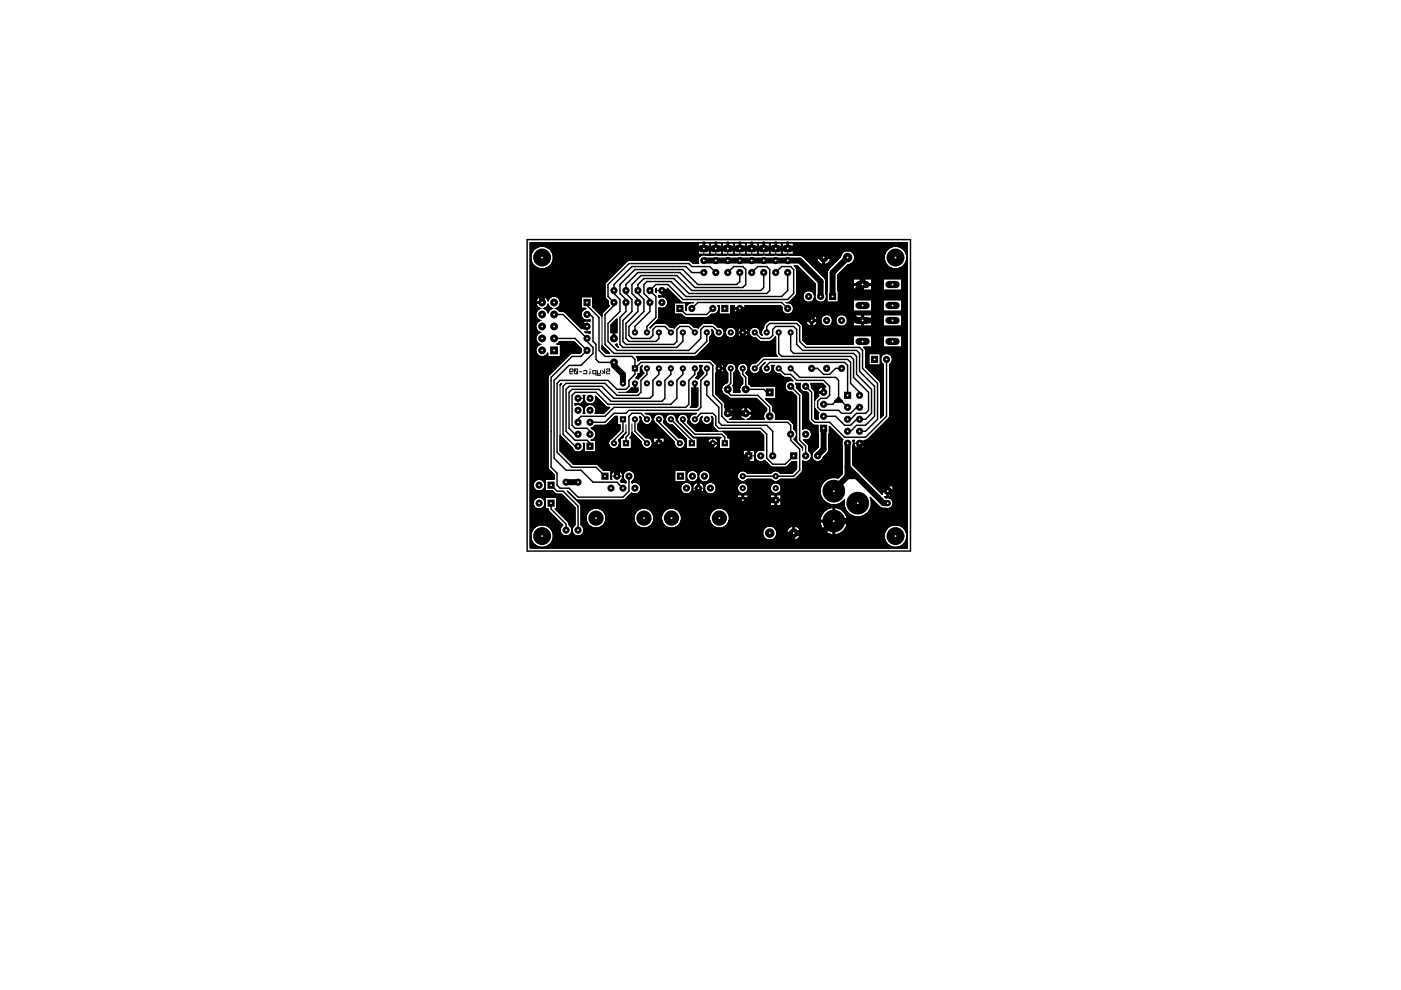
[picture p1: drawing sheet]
<svg xmlns="http://www.w3.org/2000/svg" width="297mm" height="210mm" viewBox="0 0 297 210" stroke-linecap="round" stroke-linejoin="round" font-family="sans-serif">
<g fill="none" stroke="#000" stroke-width=".21">
<path d="M112.4 51.4h80v64.8h-80zM112.4 56.9h2v6M112.4 56.8h1.8v6.3M112.4 56.8h1.6v6.4h-1.6M112.4 56.7h1.5v6.7h-1.5M112.4 56.6h1.3v7.1h-1.3M112.4 56.6h1.2v45.3h-1.2M112.4 56.5h1.1v45.4h-1.1M112.4 56.5h1.1v45.5h-1.1M112.4 56.4h.9v45.7h-.9M112.4 56.3h.9v45.9h-.9M112.4 56.3h.8v46h-.8"/>
<path d="M112.4 56.2h.8v46.3h-.8M112.4 56.1h.7v56.1h-.7M112.4 56h.6v56.3h-.6M112.4 55.9h.6v56.4h-.6M112.4 55.8h.5v56.7h-.5M112.4 55.7h.4v56.9h-.4M112.4 55.6h.4v57.1h-.4M112.4 55.4h.3v57.5h-.3M112.4 55.2h.2v57.9h-.2M112.4 59.9h16M112.4 56.1h.7M112.4 55.9h.5"/>
<path d="M112.4 55.8h.4M112.4 55.6h.4M112.4 55.5h.3M112.4 55.4h.3M112.4 55.3h.2M112.4 55.2h.2M112.4 55.1h.2M112.4 55h.2M112.4 54.9h.2M112.4 54.8h.2M112.4 54.7h.2M112.4 54.6h.2"/>
<path d="M112.4 54.5h.2M112.4 54.4h.2M112.4 54.3h.2M112.4 54.2h.2M112.4 54.1h.2M112.4 54h.2M112.4 53.9h.2M112.4 53.8h.3M112.4 53.7h.3M112.4 53.6h.4M112.4 53.5h.4M112.4 53.3h.5"/>
<path d="M112.4 53.1h.7M112.4 52.3h35.6M112.4 52.2h35.6M112.4 52.1h35.6M112.4 52h35.6M112.4 51.9h35.6M112.4 51.8h35.6M112.4 51.7h35.6M112.4 51.6h35.6M112.4 51.5h80M112.5 51.4v64.8M112.6 51.4v64.8"/>
<path d="M112.6 51.4v2.6h-.2M112.7 51.4v2.4h-.3M112.8 51.4v2.3h-.4M112.8 51.4v2.1h-.4M112.9 51.4v2h-.5M113 51.4v1.9h-.6M113 51.4v1.8h-.6M113.1 51.4v1.7h-.7M113.2 51.4v1.6h-.8M113.3 51.4v1.5h-.9M113.3 51.4v1.4h-.9M113.4 51.4v1.4"/>
<path d="M113.4 56.5v45.5h-1M113.5 51.4v1.4h-1.1M113.5 51.4v1.3h-1.1M113.6 51.4v1.2h-1.2M113.7 51.4v1.2M113.7 56.6v7.3h-1.3M113.7 51.4v1.2h-1.3M113.8 51.4v1.1M113.8 56.7v6.8h-1.4M113.9 51.4v1.1h-1.5M113.9 51.4v1.1M113.9 56.8v6.5h-1.5"/>
<path d="M114 51.4v1.1h-1.6M114 51.4v1M114 56.8v6.4h-1.6M114.1 51.4v1M114.1 56.8v6.3h-1.7M114.2 51.4v1h-1.8M114.2 51.4v.9M114.2 56.9v6.2h-1.8M114.3 51.4v.9M114.3 56.9v6.1h-1.9M114.4 51.4v.9h-2M114.4 51.4v.9"/>
<path d="M114.4 57v5.9M114.5 51.4v.9M114.5 57v5.9h-2.1M114.6 51.4v.9M114.6 57v5.9M114.7 51.4v.9M114.7 57v5.9M114.7 57v5.9h-2.3M114.8 51.4v.9M114.8 57v5.8M114.9 51.4v.9M114.9 57v5.8"/>
<path d="M115 51.4v.9M115 57v5.8M115.1 51.4v.9M115.1 57v5.8M115.2 51.4v.9M115.2 57v5.9M115.3 51.4v.9M115.3 57v5.9M115.4 51.4v.9M115.4 57v5.9M115.5 51.4v.9h32.5M115.6 51.4v.9"/>
<path d="M115.7 51.4v1h32.3M115.8 51.4v1M115.9 51.4v1.1h32.1M116 51.4v1.1M116 51.4v1.1h32M116.1 51.4v1.1M116.1 51.4v1.2h31.9M116.2 51.4v1.2M116.2 56.6v7.3M116.3 51.4v1.2h31.7M116.3 51.4v1.3h31.7M116.4 51.4v1.4h31.6"/>
<path d="M116.5 51.4v1.4M116.5 56.5v6.8h-.5v-6.5M116.5 51.4v1.4h31.5M116.6 51.4v1.5h31.4M116.6 51.4v1.6h31.4M116.7 51.4v1.6h31.3M116.8 51.4v1.7h31.2M116.8 53.1h31.2M116.8 51.4v1.8h31.2M116.9 51.4v1.9h31.1M117 51.4v2h31M117 53.3h31"/>
<path d="M117 51.4v2.1h31M117 53.5h31M117.1 51.4v2.3h30.9M117.1 53.6h30.9M117.2 51.4v2.4h30.8M117.2 53.8h30.8M117.2 53.7h30.8M117.2 51.4v2.6h56M117.2 55.2h30.8M117.2 53.9h56.1M117.3 51.4v11.5h-2.2v-5.9M117.3 55.1h30.7"/>
<path d="M117.3 55h30.7M117.3 54.9h30.7M117.3 54.8h30.8M117.3 54.7h30.8M117.3 54.6h30.8M117.3 51.4v11.4M117.4 51.4v11.4M117.5 51.4v11.4M117.6 51.4v11.4M117.7 51.4v11.5h10.6M117.7 51.4v11.5M117.8 51.4v11.5"/>
<path d="M117.9 51.4v11.5M117.9 51.4v11.5h10.4M118 51.4v11.5M118.1 51.4v11.6h5.2M118.2 51.4v11.7h5.1M118.2 51.4v11.7M118.3 51.4v11.7h5M118.4 51.4v11.8h4.9M118.5 51.4v11.9h4.8M118.6 51.4v12h4.7M118.6 51.4v12.1h4.7M118.7 51.4v12.3h4.6"/>
<path d="M118.7 51.4v12.5h4.6M118.8 51.4v14.6M118.9 51.4v14.6M119 51.4v14.6M119.1 51.4v14.6M119.2 51.4v14.6M119.3 51.4v14.6M119.4 51.4v14.6M119.5 51.4v14.6M119.6 51.4v14.7h3.8v-.8M119.6 51.4v14.7M119.7 51.4v14.8h3.6"/>
<path d="M119.8 51.4v14.8M119.8 51.4v14.8h3.5M119.9 51.4v14.9h3.4v-1M120 51.4v15h3.3M120.1 51.4v15.1h3.2M120.2 51.4v15.2h3.1M120.3 51.4v15.3h3M120.4 51.4v15.4h2.9M120.5 51.4v15.5h2.8M120.6 51.4v15.6h2.7M120.7 51.4v15.7h2.6v1.7h-.9v-17.4M120.7 51.4v15.7h2.6"/>
<path d="M120.8 51.4v15.8h2.5M120.8 51.4v15.8h2.6v1.4h-1.2v-17.2M120.9 51.4v15.9h2.5M121 51.4v16h2.4v1.1h-1.3v-17.1M121 51.4v16h2.5v1.1h-1.5v-17.1M121.1 51.4v16.1h2.5v.9h-1.6v-17M121.2 51.4v16.2h2.4v.7h-1.7v-16.9M121.2 51.4v16.2h2.5v.7h-1.8v-16.9M121.3 51.4v16.3h2.5v.5h-2v-16.8M121.3 51.4v16.4h2.6v.3h-2.2v-16.7M121.4 51.4v16.4h2.7v.3h-2.4v-16.7M121.5 51.4v16.5h3.6"/>
<path d="M121.6 51.4v16.6h3.5M122.2 51.4v17.2h1.2M122.3 51.4v17.3h1M122.4 51.4v17.4h.9M122.5 51.4v17.5h.8M122.6 51.4v17.6h.7M122.7 51.4v17.7h.6M122.7 51.4v17.8h.6M122.8 51.4v17.8h.5M122.9 51.4v17.9h.4M123 51.4v18h.3M123.1 51.4v18.1h.2"/>
<path d="M123.2 51.4v18.2l.1 .1M123.3 51.4v18.3M123.3 51.4v11.5M123.4 51.4v11.5M123.5 51.4v11.5M123.6 51.4v11.5M123.7 51.4v11.5M123.8 51.4v11.5M123.9 51.4v11.5M124 51.4v11.5M124.1 51.4v11.5M124.2 51.4v11.5"/>
<path d="M124.3 51.4v11.5M124.4 51.4v11.5M124.5 51.4v11.5M124.6 51.4v11.5M124.7 51.4v11.5M124.8 51.4v11.5M124.9 51.4v11.5M125 51.4v11.5M125.1 51.4v11.5M125.2 51.4v11.5M125.3 51.4v11.5M125.4 51.4v11.5"/>
<path d="M125.5 51.4v11.5M125.6 51.4v11.5M125.7 51.4v13.7h3.3v-1.3h-3.3M125.7 51.4v13.8h3.2v-1.4h-3.2M125.8 51.4v13.8h3v-1.5h-3.1M125.9 51.4v13.9h2.9v-1.7h-3.1M125.9 51.4v13.9h2.8v-1.7h-3M126 51.4v14h2.7v-1.9h-3M126 51.4v14.1h2.6v-2.1h-2.9M126.1 51.4v14.1h2.4v-2.1h-2.8M126.2 51.4v14.2h2.3v-2.3h-2.8M126.2 51.4v14.3h2.2v-2.5h-2.7"/>
<path d="M126.3 51.4v14.3h2v-2.6h-2.6M126.4 51.4v14.4h1.9v-14.4M126.4 51.4v14.4h1.8v-14.4M126.5 51.4v14.5h1.6v-14.5M126.6 51.4v14.6h1.5v-14.6M126.6 51.4v14.6h1.4v-14.6M126.7 51.4v14.7h1.3v-14.7M126.7 51.4v14.8h1.2v-14.8M126.8 51.4v14.8h1v-14.8M126.9 51.4v14.9h.9M126.9 51.4v15h.9v-15M127 51.4v15h.7"/>
<path d="M127.1 51.4v15.1h.6v-15.1M127.1 51.4v15.1h.5M127.2 51.4v15.2h.4M127.3 51.4v15.3h.3M127.4 51.4v15.4h.2M127.4 51.4v15.5h.2M127.5 51.4v15.6h.1M127.6 51.4v15.7M127.6 51.4v22.6h.8v.8h.8v.1M128.3 51.4v8.7h-15.9M128.4 51.4v8.6h-16M128.5 51.4v8.5h-16.1"/>
<path d="M128.5 51.4v8.4h-16.1M128.6 51.4v8.4h-16.2M128.7 51.4v8.3h-16.3M128.7 51.4v8.2h-16.3M128.8 51.4v8.2h-16.4M128.8 51.4v8.1h-16.4M128.9 51.4v8h-16.5M129 51.4v8h-16.6M129 51.4v7.9h-16.6M129.1 51.4v7.8h-16.7M129.2 51.4v7.8h-16.8M129.2 51.4v7.7h-16.8"/>
<path d="M129.3 51.4v7.7h-16.9M129.3 51.4v7.6h-16.9M129.4 51.4v7.5h-17M129.5 51.4v7.5h-17.1M129.5 51.4v7.4h-17.1M129.6 51.4v7.3h-17.2M129.7 51.4v7.3h-17.3M129.7 51.4v7.2h-17.3M129.8 51.4v7.1h-17.4M129.9 51.4v7.1h-17.5M129.9 51.4v7h-17.5M130 51.4v7h-17.6"/>
<path d="M130 51.4v6.9h-17.6M130.1 51.4v6.8h-17.7M130.2 51.4v6.8h-17.8M130.2 51.4v6.7h-17.8M130.3 51.4v6.6h-17.9M130.4 51.4v6.6h-18M130.4 51.4v6.5h-18M130.5 51.4v6.4h-18.1M130.6 51.4v6.4h-18.2M130.6 51.4v6.3h-18.2M130.7 51.4v6.3h-18.3M130.7 51.4v6.2h-18.3"/>
<path d="M130.8 51.4v6.1h-18.4M130.9 51.4v6.1h-18.5M130.9 51.4v6h-18.5M131 51.4v5.9h-18.6M131.1 51.4v5.9h-18.7M131.1 51.4v5.8h-18.7M131.2 51.4v5.8h-18.8M131.3 51.4v5.7h-18.9M131.3 51.4v5.6h-18.9M131.4 51.4v5.6h-19M131.4 51.4v5.5h-15.9v6M131.5 51.4v5.4h-15.8v6.3"/>
<path d="M131.6 51.4v5.4h-15.7v6.4h.6v-6.8h15.5v-5M131.6 51.4v5.3h-15.6v6.7h.4v-6.9h15.5v-5.1M131.7 51.4v5.2h-15.6v7.1h.2v-7.1h15.5v-5.2M131.8 51.4v5.1h-15.5v7h-.2v-6.8M132 51.4v4.9h-15.4v6.9h-.8v-6.4M132.1 51.4v4.9h-15.5v6.8h-.8v-6.3M132.1 51.4v4.8h-15.4v6.9M132.2 51.4v4.7h-15.4M132.3 51.4v4.7h-15.5v7h-1.2v-6.2M132.3 51.4v4.6h-15.5v7h-1.2v-6.1M132.4 51.4v4.5h-15.5v7M132.5 51.4v4.5h-15.5"/>
<path d="M132.5 51.4v4.4h-15.5v7.1M132.6 51.4v4.4h-15.6M132.7 51.4v4.3h-15.7v7.2h-1.6v-5.9M132.7 51.4v4.2h-15.6M132.8 51.4v4.2h-15.7v7.3M132.8 51.4v4.1h-15.6M132.9 51.4v4h-15.7M133 51.4v4M133 51.4v4h-15.8v7.5M133.1 51.4v3.9M133.2 51.4v3.9h-16M133.2 51.4v3.8"/>
<path d="M133.3 51.4v3.8M133.4 51.4v3.8M133.5 51.4v3.8M133.6 51.4v3.8M133.7 51.4v3.8M133.8 51.4v3.8M133.9 51.4v3.8M134 51.4v3.8M134.1 51.4v3.8M134.2 51.4v3.8M134.3 51.4v3.8M134.4 51.4v3.8"/>
<path d="M134.5 51.4v3.8M134.6 51.4v3.8M134.7 51.4v3.8M134.8 51.4v3.8M134.9 51.4v3.8M135 51.4v3.8M135.1 51.4v3.8M135.2 51.4v3.8M135.3 51.4v3.8M135.4 51.4v3.8M135.5 51.4v3.8M135.6 51.4v3.8"/>
<path d="M135.7 51.4v3.8M135.8 51.4v3.8M135.9 51.4v3.8M136 51.4v3.8M136.1 51.4v3.8M136.2 51.4v3.8M136.3 51.4v3.8M136.4 51.4v3.8M136.5 51.4v3.8M136.6 51.4v3.8M136.7 51.4v3.8M136.8 51.4v3.8"/>
<path d="M136.9 51.4v3.8M137 51.4v3.8M137.1 51.4v3.8M137.2 51.4v3.8M137.3 51.4v3.8M137.4 51.4v3.8M137.5 51.4v3.8M137.6 51.4v3.8M137.7 51.4v3.8M137.8 51.4v3.8M137.9 51.4v3.8M138 51.4v3.8"/>
<path d="M138.1 51.4v3.8M138.2 51.4v3.8M138.3 51.4v3.8M138.4 51.4v3.8M138.5 51.4v3.8M138.6 51.4v3.8M138.7 51.4v3.8M138.8 51.4v3.8M138.9 51.4v3.8M139 51.4v3.8M139.1 51.4v3.8M139.2 51.4v3.8"/>
<path d="M139.3 51.4v3.8M139.4 51.4v3.8M139.5 51.4v3.8M139.6 51.4v3.8M139.7 51.4v3.8M139.8 51.4v3.8M139.9 51.4v3.8M140 51.4v3.8M140.1 51.4v3.8M140.2 51.4v3.8M140.3 51.4v3.8M140.4 51.4v3.8"/>
<path d="M140.5 51.4v3.8M140.6 51.4v3.8M140.7 51.4v3.8M140.8 51.4v3.8M140.9 51.4v3.8M141 51.4v3.8M141.1 51.4v3.8M141.2 51.4v3.8M141.3 51.4v3.8M141.4 51.4v3.8M141.5 51.4v3.8M141.6 51.4v3.8"/>
<path d="M141.7 51.4v3.8M141.8 51.4v3.8M141.9 51.4v3.8M142 51.4v3.8M142.1 51.4v3.8M142.2 51.4v3.8M142.3 51.4v3.8M142.4 51.4v3.8M142.5 51.4v3.8M142.6 51.4v3.8M142.7 51.4v3.8M142.8 51.4v3.8"/>
<path d="M142.9 51.4v3.8M143 51.4v3.8M143.1 51.4v3.8M143.2 51.4v3.8M143.3 51.4v3.8M143.4 51.4v3.8M143.5 51.4v3.8M143.6 51.4v3.8M143.7 51.4v3.8M143.8 51.4v3.8M143.9 51.4v3.8M144 51.4v3.8"/>
<path d="M144.1 51.4v3.8M144.2 51.4v3.8M144.3 51.4v3.8M144.4 51.4v3.8M144.5 51.4v3.8M144.6 51.4v3.8M144.7 51.4v3.8M144.8 51.4v3.8M144.9 51.4v3.8M145 51.4v3.8M145.1 51.4v3.8M145.2 51.4v3.8"/>
<path d="M145.3 51.4v3.8M145.4 51.4v3.8M145.5 51.4v3.8M145.6 51.4v3.8M145.7 51.4v3.8M145.8 51.4v3.8M145.9 51.4v3.8M146 51.4v3.8M146.1 51.4v3.8M146.2 51.4v3.8M146.2 51.4v3.9h1.8M146.3 51.4v3.9"/>
<path d="M146.4 51.4v4h1.6M146.4 51.4v4M146.5 51.4v4h1.5M146.6 51.4v4.1h1.4M146.6 51.4v4.2h1.4M146.7 51.4v4.2h1.4v.3M146.7 51.4v4.3h1.4M146.8 51.4v4.4h1.3M146.9 51.4v4.4l1.2 .1h-1.2v-4.5M147 51.4v4.5M147.1 51.4v4.5M147.2 51.4v4.5"/>
<path d="M147.3 51.4v4.5M147.4 51.4v4.5M147.5 51.4v4.5M147.6 51.4v4.5M147.7 51.4v4.5M147.8 51.4v4.5M147.9 51.4v4.5M148 51.4v4.5M148 55.2h-30.8v7.7M148.1 51.4v.1M148.1 53.9v1h-30.8M148.1 53.9v.8h-30.8"/>
<path d="M148.2 51.4v.1M148.2 53.9v.6h-30.9M148.3 51.4v.1M148.3 53.9v.6h-31M148.3 53.9v.5h-31M148.4 51.4v.1M148.4 53.9v.5h-31.1M148.5 51.4v.1M148.5 53.9v.4h-31.2M148.5 53.9v.3h-31.2M148.6 51.4v.1M148.6 53.9v.3"/>
<path d="M148.7 51.4v.1M148.7 53.9v.3h-31.4M148.7 53.9v.2M148.8 51.4v.1M148.8 53.9v.2M148.8 53.9v.2h-31.5M148.9 51.4v.1M148.9 53.9v.1M149 51.4v.1M149 53.9v.1M149.1 51.4v.1M149.1 53.9v.1"/>
<path d="M149.2 51.4v.1M149.2 53.9v.1M149.2 52.7v1.3M149.3 51.4v.1M149.3 53.9v.1M149.4 51.4v.1M149.4 53.9v.1M149.5 51.4v.1M149.5 53.9v.1M149.6 53.9v.2h1.8v-.2M149.6 51.4v.1M149.7 51.4v.1"/>
<path d="M149.7 53.9v.2M149.8 53.9v.3h1.4v-.3M149.8 51.4v.1M149.9 51.4v.1M149.9 53.9v.3M150 51.4v.1M150 53.9v.3M150.1 51.4v.1M150.1 53.9v.3M150.2 51.4v.1M150.2 53.9v.3M150.3 51.4v.1"/>
<path d="M150.3 53.9v.3M150.4 51.4v.1M150.4 53.9v.3M150.4 51.4v2.8M150.4 53.8h.2M150.4 53.7h.2M150.4 53.6h.2M150.4 53.5h.2M150.4 53.4h.2M150.4 53.3h.2M150.4 53.2h.2M150.4 53.1h.2"/>
<path d="M150.4 53h.2M150.4 52.9h.2M150.4 52.8h.2M150.4 52.7h.2M150.4 52.6h.2M150.4 52.5h.2M150.4 52.4h.2M150.4 52.3h.2M150.4 52.2h.2M150.4 52.1h.2M150.4 52h.2M150.4 51.9h.2"/>
<path d="M150.4 51.8h.2M150.4 51.7h.2M150.4 51.6h.2M150.5 51.4v2.8M150.6 51.4v2.8M150.6 51.4v.1M150.6 53.9v.3M150.7 51.4v.1M150.7 53.9v.3M150.8 51.4v.1M150.8 53.9v.3M150.9 51.4v.1"/>
<path d="M150.9 53.9v.3M151 51.4v.1M151 53.9v.3M151.1 51.4v.1M151.1 53.9v.3M151.2 51.4v.1M151.3 51.4v.1M151.3 53.9v.2M151.4 51.4v.1M151.4 53.9v.1M151.5 51.4v.1M151.5 53.9v.1"/>
<path d="M151.6 51.4v.1M151.6 53.9v.1M151.7 51.4v.1M151.7 53.9v.1M151.8 51.4v.1M151.8 52.7v1.3M151.8 53.9v.1M151.9 51.4v.1M151.9 53.9v.1M152 51.4v.1M152 53.9v.1M152.1 51.4v.1"/>
<path d="M152.1 53.9v.1M152.1 53.9v.2h1.8v-.2M152.2 51.4v.1M152.2 53.9v.2M152.3 51.4v.1M152.3 53.9v.2M152.3 53.9v.3h1.4v-.3M152.4 51.4v.1M152.4 53.9v.3M152.5 51.4v.1M152.5 53.9v.3M152.6 51.4v.1"/>
<path d="M152.6 53.9v.3M152.7 51.4v.1M152.7 53.9v.3M152.8 51.4v.1M152.8 53.9v.3M152.9 51.4v.1M152.9 53.9v.3M153 51.4v2.8M153 53.8h.1M153 53.7h.1M153 53.6h.1M153 53.5h.1"/>
<path d="M153 53.4h.1M153 53.3h.1M153 53.2h.1M153 53.1h.1M153 53h.1M153 52.9h.1M153 52.8h.1M153 52.7h.1M153 52.6h.1M153 52.5h.1M153 52.4h.1M153 52.3h.1"/>
<path d="M153 52.2h.1M153 52.1h.1M153 52h.1M153 51.9h.1M153 51.8h.1M153 51.7h.1M153 51.6h.1M153.1 51.4v2.8M153.2 51.4v.1M153.2 53.9v.3M153.3 51.4v.1M153.3 53.9v.3"/>
<path d="M153.4 51.4v.1M153.4 53.9v.3M153.5 51.4v.1M153.5 53.9v.3M153.6 51.4v.1M153.6 53.9v.3M153.7 51.4v.1M153.7 53.9v.3M153.8 51.4v.1M153.8 53.9v.2M153.9 51.4v.1M153.9 53.9v.2"/>
<path d="M154 51.4v.1M154 53.9v.1M154.1 51.4v.1M154.1 53.9v.1M154.2 51.4v.1M154.2 53.9v.1M154.3 51.4v.1M154.3 52.7v1.3M154.4 51.4v.1M154.4 53.9v.1M154.5 51.4v.1M154.5 53.9v.1"/>
<path d="M154.6 51.4v.1M154.6 53.9v.1M154.7 53.9v.2h1.8v-.2M154.7 51.4v.1M154.7 53.9v.2M154.8 51.4v.1M154.8 53.9v.2M154.9 53.9v.3h1.4v-.3M154.9 51.4v.1M154.9 53.9v.3M155 51.4v.1M155 53.9v.3"/>
<path d="M155.1 51.4v.1M155.1 53.9v.3M155.2 51.4v.1M155.2 53.9v.3M155.3 51.4v.1M155.3 53.9v.3M155.4 51.4v.1M155.4 53.9v.3M155.5 51.4v2.8M155.5 53.8h.1M155.5 53.7h.1M155.5 53.6h.1"/>
<path d="M155.5 53.5h.1M155.5 53.4h.1M155.5 53.3h.1M155.5 53.2h.1M155.5 53.1h.1M155.5 53h.1M155.5 52.9h.1M155.5 52.8h.1M155.5 52.7h.1M155.5 52.6h.1M155.5 52.5h.1M155.5 52.4h.1"/>
<path d="M155.5 52.3h.1M155.5 52.2h.1M155.5 52.1h.1M155.5 52h.1M155.5 51.9h.1M155.5 51.8h.1M155.5 51.7h.1M155.5 51.6h.1M155.6 51.4v2.8M155.7 51.4v.1M155.7 53.9v.3M155.8 51.4v.1"/>
<path d="M155.8 53.9v.3M155.9 51.4v.1M155.9 53.9v.3M156 51.4v.1M156 53.9v.3M156.1 51.4v.1M156.1 53.9v.3M156.2 51.4v.1M156.2 53.9v.3M156.3 51.4v.1M156.3 53.9v.2M156.4 51.4v.1"/>
<path d="M156.4 53.9v.2M156.5 51.4v.1M156.5 53.9v.1M156.6 51.4v.1M156.6 53.9v.1M156.7 51.4v.1M156.7 53.9v.1M156.8 51.4v.1M156.8 53.9v.1M156.8 52.7v1.3M156.9 51.4v.1M156.9 53.9v.1"/>
<path d="M157 51.4v.1M157 53.9v.1M157.1 51.4v.1M157.1 53.9v.1M157.2 51.4v.1M157.2 53.9v.1M157.2 53.9v.2h1.8v-.2M157.3 51.4v.1M157.3 53.9v.2M157.4 51.4v.1M157.4 53.9v.2M157.4 53.9v.3h1.4v-.3"/>
<path d="M157.5 51.4v.1M157.5 53.9v.3M157.6 51.4v.1M157.6 53.9v.3M157.7 51.4v.1M157.7 53.9v.3M157.8 51.4v.1M157.8 53.9v.3M157.9 51.4v.1M157.9 53.9v.3M158 51.4v.1M158 53.9v.3"/>
<path d="M158.1 51.4v2.8M158.1 53.8h.1M158.1 53.7h.1M158.1 53.6h.1M158.1 53.5h.1M158.1 53.4h.1M158.1 53.3h.1M158.1 53.2h.1M158.1 53.1h.1M158.1 53h.1M158.1 52.9h.1M158.1 52.8h.1"/>
<path d="M158.1 52.7h.1M158.1 52.6h.1M158.1 52.5h.1M158.1 52.4h.1M158.1 52.3h.1M158.1 52.2h.1M158.1 52.1h.1M158.1 52h.1M158.1 51.9h.1M158.1 51.8h.1M158.1 51.7h.1M158.1 51.6h.1"/>
<path d="M158.2 51.4v2.8M158.2 51.4v.1M158.2 53.9v.3M158.3 51.4v.1M158.3 53.9v.3M158.4 51.4v.1M158.4 53.9v.3M158.5 51.4v.1M158.5 53.9v.3M158.6 51.4v.1M158.6 53.9v.3M158.7 51.4v.1"/>
<path d="M158.7 53.9v.3M158.8 51.4v.1M158.8 53.9v.3M158.9 51.4v.1M158.9 53.9v.2M159 51.4v.1M159.1 51.4v.1M159.1 53.9v.1M159.2 51.4v.1M159.2 53.9v.1M159.3 51.4v.1M159.3 53.9v.1"/>
<path d="M159.4 51.4v.1M159.4 52.7v1.3M159.4 53.9v.1M159.5 51.4v.1M159.5 53.9v.1M159.6 51.4v.1M159.6 53.9v.1M159.7 51.4v.1M159.7 53.9v.1M159.8 53.9v.2h1.7v-.2M159.8 51.4v.1M159.8 53.9v.2"/>
<path d="M159.9 51.4v.1M159.9 53.9v.2M160 53.9v.3h1.4v-.3M160 51.4v.1M160 53.9v.3M160.1 51.4v.1M160.1 53.9v.3M160.2 51.4v.1M160.2 53.9v.3M160.3 51.4v.1M160.3 53.9v.3M160.4 51.4v.1"/>
<path d="M160.4 53.9v.3M160.5 51.4v.1M160.5 53.9v.3M160.6 51.4v2.8M160.6 53.8h.1M160.6 53.7h.1M160.6 53.6h.1M160.6 53.5h.1M160.6 53.4h.1M160.6 53.3h.1M160.6 53.2h.1M160.6 53.1h.1"/>
<path d="M160.6 53h.1M160.6 52.9h.1M160.6 52.8h.1M160.6 52.7h.1M160.6 52.6h.1M160.6 52.5h.1M160.6 52.4h.1M160.6 52.3h.1M160.6 52.2h.1M160.6 52.1h.1M160.6 52h.1M160.6 51.9h.1"/>
<path d="M160.6 51.8h.1M160.6 51.7h.1M160.6 51.6h.1M160.7 51.4v2.8M160.8 51.4v.1M160.8 53.9v.3M160.9 51.4v.1M160.9 53.9v.3M161 51.4v.1M161 53.9v.3M161.1 51.4v.1M161.1 53.9v.3"/>
<path d="M161.2 51.4v.1M161.2 53.9v.3M161.3 51.4v.1M161.3 53.9v.3M161.4 51.4v.1M161.4 53.9v.2M161.5 51.4v.1M161.5 53.9v.2M161.6 51.4v.1M161.6 53.9v.1M161.7 51.4v.1M161.7 53.9v.1"/>
<path d="M161.8 51.4v.1M161.8 53.9v.1M161.9 51.4v.1M161.9 53.9v.1M161.9 52.7v1.3M162 51.4v.1M162 53.9v.1M162.1 51.4v.1M162.1 53.9v.1M162.2 51.4v.1M162.2 53.9v.1M162.3 53.9v.2h1.8v-.2"/>
<path d="M162.3 51.4v.1M162.4 51.4v.1M162.4 53.9v.2M162.5 53.9v.3h1.4v-.3M162.5 51.4v.1M162.6 51.4v.1M162.6 53.9v.3M162.7 51.4v.1M162.7 53.9v.3M162.8 51.4v.1M162.8 53.9v.3M162.9 51.4v.1"/>
<path d="M162.9 53.9v.3M163 51.4v.1M163 53.9v.3M163.1 51.4v.1M163.1 53.9v.3M163.1 51.4v2.8M163.1 53.8h.2M163.1 53.7h.2M163.1 53.6h.2M163.1 53.5h.2M163.1 53.4h.2M163.1 53.3h.2"/>
<path d="M163.1 53.2h.2M163.1 53.1h.2M163.1 53h.2M163.1 52.9h.2M163.1 52.8h.2M163.1 52.7h.2M163.1 52.6h.2M163.1 52.5h.2M163.1 52.4h.2M163.1 52.3h.2M163.1 52.2h.2M163.1 52.1h.2"/>
<path d="M163.1 52h.2M163.1 51.9h.2M163.1 51.8h.2M163.1 51.7h.2M163.1 51.6h.2M163.2 51.4v2.8M163.3 51.4v2.8M163.3 51.4v.1M163.3 53.9v.3M163.4 51.4v.1M163.4 53.9v.3M163.5 51.4v.1"/>
<path d="M163.5 53.9v.3M163.6 51.4v.1M163.6 53.9v.3M163.7 51.4v.1M163.7 53.9v.3M163.8 51.4v.1M163.8 53.9v.3M163.9 51.4v.1M164 51.4v.1M164 53.9v.2M164.1 51.4v.1M164.1 53.9v.1"/>
<path d="M164.2 51.4v.1M164.2 53.9v.1M164.3 51.4v.1M164.3 53.9v.1M164.4 51.4v.1M164.4 53.9v.1M164.5 51.4v.1M164.5 52.7v1.3M164.5 53.9v.1M164.6 51.4v.1M164.6 53.9v.1M164.7 51.4v.1"/>
<path d="M164.7 53.9v.1M164.8 51.4v.1M164.8 53.9v.1M164.8 53.9v.2h1.8v-.2M164.9 51.4v.1M164.9 53.9v.2M165 51.4v.1M165 53.9v.2M165 53.9v.3h1.4v-.3M165.1 51.4v.1M165.1 53.9v.3M165.2 51.4v.1"/>
<path d="M165.2 53.9v.3M165.3 51.4v.1M165.3 53.9v.3M165.4 51.4v.1M165.4 53.9v.3M165.5 51.4v.1M165.5 53.9v.3M165.6 51.4v.1M165.6 53.9v.3M165.7 51.4v2.8M165.7 53.8h.1M165.7 53.7h.1"/>
<path d="M165.7 53.6h.1M165.7 53.5h.1M165.7 53.4h.1M165.7 53.3h.1M165.7 53.2h.1M165.7 53.1h.1M165.7 53h.1M165.7 52.9h.1M165.7 52.8h.1M165.7 52.7h.1M165.7 52.6h.1M165.7 52.5h.1"/>
<path d="M165.7 52.4h.1M165.7 52.3h.1M165.7 52.2h.1M165.7 52.1h.1M165.7 52h.1M165.7 51.9h.1M165.7 51.8h.1M165.7 51.7h.1M165.7 51.6h.1M165.8 51.4v2.8M165.9 51.4v.1M165.9 53.9v.3"/>
<path d="M166 51.4v.1M166 53.9v.3M166.1 51.4v.1M166.1 53.9v.3M166.2 51.4v.1M166.2 53.9v.3M166.3 51.4v.1M166.3 53.9v.3M166.4 51.4v.1M166.4 53.9v.3M166.5 51.4v.1M166.5 53.9v.2"/>
<path d="M166.6 51.4v.1M166.6 53.9v.2M166.7 51.4v.1M166.7 53.9v.1M166.8 51.4v.1M166.8 53.9v.1M166.9 51.4v.1M166.9 53.9v.1M167 51.4v.1M167 52.7v1.3M167.1 51.4v.1M167.1 53.9v.1"/>
<path d="M167.2 51.4v.1M167.2 53.9v.1M167.3 51.4v.1M167.3 53.9v.1M167.4 51.4v.1M167.4 53.9v.2h5.8M167.4 53.9v.2M167.5 51.4v.1M167.5 53.9v.2M167.6 51.4v.1M167.6 53.9v.3M167.7 51.4v.1"/>
<path d="M167.7 53.9v.3M167.8 51.4v.1M167.8 53.9v.3M167.9 51.4v.1M167.9 53.9v.3M168 51.4v.1M168 53.9v.3M168.1 51.4v.1M168.1 53.9v.3M168.2 51.4v2.8M168.2 53.7h5.2M168.2 53.1h19.8"/>
<path d="M168.2 52.3h24.2M168.2 52.2h24.2M168.2 52.1h24.2M168.2 52h24.2M168.2 51.9h24.2M168.2 51.8h24.2M168.2 51.7h24.2M168.2 51.6h24.2M168.3 51.4v2.8M168.3 56.3h.7v11.6M168.4 56.3l.7 .1v11.6h1.8M168.4 51.4v2.8"/>
<path d="M168.5 56.3v.2h.7v11.5M168.5 51.4v2.8M168.5 56.3v.2h.7v11.6h1.7M168.6 56.3v.3h.7v11.5M168.6 51.4v2.8M168.7 56.3v.3h.7v11.5h1.5M168.7 51.4v2.8M168.7 56.3v.4h.7v11.5h1.5M168.8 56.3v.5h.7v11.5h1.4v4.6h10M168.8 56.8h.7v11.5h1.4M168.8 51.4v2.8M168.8 56.3v.7h.9v11.5h1.2"/>
<path d="M168.8 56.9h.8v11.5h1.3M168.9 59.9h3.8v7h2v-3h.6M168.9 59.8h3.6v2.5h.4v-2.1h-4M168.9 59.9h3.7v2.6h.2v-2.4h-3.9M168.9 59.8h3.6v2.4h.4M168.9 59.7h3.5v2.4h.5M168.9 59.6h3.4v2.4h.6M168.9 59.5h3.3v2.4h.7M168.9 59.4h3.2v2.4h.8M168.9 59.4h3.2v2.4M168.9 59.3h3.1v2.5h.9M168.9 59.2h3.1v2.5"/>
<path d="M168.9 59.2h3v2.5M168.9 59.1h2.9v2.6h1.1M168.9 59.1h2.9v2.6M168.9 59h2.8v2.7M168.9 58.9h2.7v2.8M168.9 58.8h2.6v2.9M168.9 57.4h1.2v11.6h1.4v4M168.9 58.7h2.6v3M168.9 58.7h2.5v3M168.9 58.6h2.4v3.1M168.9 57.3h1.2v11.6h1.2v4.1M168.9 58.5h2.4v3.2"/>
<path d="M168.9 58.5h2.3v3.2M168.9 57.3h1.1v11.5h1.2v4.2M168.9 58.4h2.2v3.3M168.9 57.2h1v11.5h1.2v4.3M168.9 58.4h2.2v3.3h-2.2M168.9 58.3h2.1v3.4M168.9 57h.8v11.5h1.3v4.5h9.9M168.9 58.2h2v3.5M168.9 58.2h2v3.6h-2M168.9 58.1h1.9v3.7M168.9 58h1.9v3.8h-1.9M168.9 58h1.8v3.9h-1.8"/>
<path d="M168.9 57.9h1.7v4.1h-1.7M168.9 57.8h1.7v4.2h-1.7M168.9 57.8h1.6v4.3h-1.6M168.9 57.7h1.5v4.5h-1.5M168.9 57.7h1.5v4.6h-1.5M168.9 57.6h1.4v4.9h-1.5M168.9 57.5h1.3v14.7h10.7M168.9 57.5h1.3v14.6h10.7M168.9 57.1h.9v11.5h1.2M168.9 51.4v2.8M168.9 56.3v11.6M169 51.4v2.8"/>
<path d="M169 56.3v11.6M169.1 51.4v2.8M169.2 51.4v2.8M169.3 51.4v2.8M169.4 51.4v2.8M169.5 51.4v2.8M169.6 51.4v2.8M169.7 51.4v2.8M169.8 51.4v2.8M169.9 51.4v2.8M169.9 51.4v2.8h3.3M170 51.4v2.8"/>
<path d="M170.1 51.4v2.9h3.1M170.1 51.4v2.9M170.2 51.4v3h3M170.3 51.4v3M170.4 51.4v3.1h2.8M170.5 51.4v3.2h2.7M170.6 51.4v3.3h2.6M170.7 51.4v3.4h2.5M170.8 51.4v3.5h2.4M170.9 51.4v3.6h2.3M170.9 51.4v3.7h2.3v2.2h2.3M171 51.4v3.7h2.2"/>
<path d="M171.1 51.4v3.8h2.1M171.1 51.4v3.8h2.2v2.2h2.2v-1.6M171.2 51.4v3.9h2.1M171.3 51.4v4h2.1v2.1h2.1M171.4 51.4v4.1h2M171.5 51.4v4.2h2v2h2M171.5 51.4v4.2h2v2.1h2M171.6 51.4v4.3h2v2h1.9M171.6 51.4v4.4h2.1v2h1.8M171.7 51.4v4.4h2.1v2.1h1.7M171.8 51.4v4.5h2.1v2.1h1.6M171.8 51.4v4.5h2.2v2.2h1.5"/>
<path d="M171.9 51.4v4.6h2.3v2.3h1.3M172 51.4v4.7h4.7v-4.7M172 51.4v4.7h4.6v-4.7M172.1 51.4v4.8h4.4v-4.8M172.1 51.4v4.9h4.4v-4.9M172.2 51.4v4.9h4.2v-4.9M172.3 51.4v5h4v-5M172.3 51.4v5.1h4v-5.1M172.4 51.4v5.1h3.8v-5.1M172.5 51.4v5.2h3.6v-5.2M172.6 51.4v5.3h3.4v-1.6h1.7v-3.7M172.7 51.4v5.4h3.3v-1.6h1.5v-3.8"/>
<path d="M172.7 51.4v5.4h3.2v-1.4h1.5v-4M172.8 51.4v5.5h3v-1.5h1.5v-4M172.8 51.4v5.6h3v-1.4h1.4v-4.2M172.9 51.4v5.6h2.8M173 51.4v5.7h2.7v-1.5h1.4v-4.2M173 51.4v5.8h2.6v-1.5h1.4v-4.3M173.1 51.4v5.8h2.5M173.2 51.4v5.9h2.4v-1.5h1.4v-4.4M173.2 51.4v2.8h-5.6v-.3M173.3 51.4v2.6h-56.1M173.4 51.4v2.4h-5.2M173.5 51.4v2.3h-5.3"/>
<path d="M173.5 51.4v2.2h-5.3M173.6 51.4v2.1h-5.4M173.7 51.4v2.1h-5.5M173.7 51.4v2M173.7 55.8v2h1.8M173.8 51.4v2h-5.6M173.9 51.4v1.9h-5.7M173.9 51.4v1.9M173.9 55.9v2.1h1.6M174 51.4v1.9h-5.8M174.1 51.4v1.8M174.1 56v2.2h1.4"/>
<path d="M174.2 51.4v1.8h-6M174.2 51.4v1.7M174.2 56.1v2.3h1.3M174.3 51.4v1.7M174.3 56.1v2.3h1.2M174.4 51.4v1.7M174.4 56.1v2.4h1.1M174.5 51.4v1.7M174.5 56.1v2.5h1M174.6 51.4v1.7M174.6 56.1v2.6h.9M174.7 51.4v1.7"/>
<path d="M174.7 56.1v2.7h.8M174.8 51.4v1.7M174.8 56.1v2.8h.7M174.8 56.1v2.9h.7M174.8 58.9h.7M174.9 51.4v1.7M174.9 56.1v3h.6M174.9 56.1v3.1h.6M174.9 59.1h.6M175 51.4v1.7M175 56.1v3.2h.5M175 59.2h.5"/>
<path d="M175.1 51.4v1.8h4.2v-1.8M175.1 59.9h.4M175.1 59.8h.4M175.1 59.7h.4M175.1 59.6h.4M175.1 59.5h.4M175.1 59.4h.4M175.1 51.4v1.8M175.1 56v6.5h.2M175.2 51.4v1.8M175.2 56v10.7M175.3 51.4v1.9h3.8v-1.9"/>
<path d="M175.3 51.4v1.9M175.3 55.9v10.8M175.4 51.4v1.9h3.5v-1.9M175.5 51.4v2h3.4v-2M175.5 51.4v2M175.6 51.4v2.1h3.2v-2.1M175.6 51.4v2.1h3.1v-2.1M175.7 51.4v2.2h2.9v-2.2M175.8 51.4v2.3h2.8v-2.3M175.8 51.4v2.4h2.7v-2.4M175.8 53.7h2.7M175.9 51.4v2.4h2.5v-2.4"/>
<path d="M176 51.4v2.6h2.4v-2.6M176 53.9h2.4M176 51.4v2.8h2.3v-2.8M176 54.1h2.3M176 54h2.3M176.1 54.4h2.1M176.1 54.3h2.1M176.1 54.2h2.1M176.7 51.4v4.6h-1.6v6.3h.2M176.8 51.4v4.5h-1.5v10.8M176.8 51.4v4.5h-1.4v5.8M176.9 51.4v4.4h-1.4v5.9h-.4"/>
<path d="M177.2 51.4v4.1h-1.4M177.4 51.4v3.9h-1.4M177.5 51.4v3.8h-1.5M177.6 51.4v3.7h-1.6M177.6 59.9h3.3M177.6 59.8h3.3M177.6 59.7h3.3M177.6 59.6h3.3M177.6 59.5h3.3M177.6 59.4h3.3M177.6 59.3h3.3M177.6 59.2h3.3"/>
<path d="M177.6 59.1h14.8M177.6 59h14.8M177.6 58.9h14.8M177.6 58.8h14.8M177.6 58.7h14.8M177.6 58.6h14.8M177.6 58.5h14.8M177.6 58.4h14.8M177.7 51.4v3.6h-1.6M177.8 51.4v3.5h-1.7M177.9 51.4v3.5h-1.8M177.9 51.4v3.4h-1.8"/>
<path d="M178 51.4v3.3h-1.9M178.1 51.4v3.3h-2M178.1 51.4v3.2h-2M178.2 51.4v3.1h-2.1M178.8 51.4v2M179 51.4v1.9M179.1 51.4v1.8M179.2 51.4v1.8M179.3 51.4v1.7M179.4 51.4v1.7M179.5 51.4v1.7M179.6 51.4v1.7"/>
<path d="M179.7 51.4v1.7M179.8 51.4v1.7M179.9 51.4v1.7M179.9 56.1v16.9M180 51.4v1.7M180 56.1v16.9M180.1 51.4v1.7M180.1 56.1v16.9M180.1 51.4v1.8h7.9v-1.8M180.2 51.4v1.8M180.2 56v17M180.3 51.4v1.8"/>
<path d="M180.3 56v17M180.3 51.4v1.9h7.6v-1.9M180.4 51.4v1.9M180.4 55.9v17.1M180.5 51.4v1.9h7.3M180.5 51.4v2h7.3v-2M180.6 51.4v2M180.6 55.8v17.2M180.7 51.4v2.1h7.1M180.7 51.4v2.1h7.1v-2.1M180.8 51.4v2.2h6.9M180.8 51.4v2.3h6.9v-2.3"/>
<path d="M180.9 51.4v2.4h6.7M180.9 55.5h6.7M180.9 53.7h6.7M181 51.4v2.4h6.6v-2.4M181 59.1v-3.7h6.6v3.7M181 51.4v2.6h6.6M181 55.3h6.6M181 53.9h6.6M181.1 55.2h6.5v3.9M181.1 51.4v2.8h6.4M181.1 55.1h6.4M181.1 54.1h6.4"/>
<path d="M181.2 51.4v7.7M181.2 55h6.3M181.2 54.9h6.3M181.2 54.8h6.3M181.2 54.7h6.3M181.2 54.6h6.3M181.2 54.5h6.3M181.2 54.4h6.3M181.2 54.3h6.3M181.2 54.2h6.3M181.3 51.4v7.7M181.4 51.4v7.7"/>
<path d="M181.5 51.4v7.7M181.6 51.4v7.7M181.7 51.4v7.7M181.8 51.4v7.7M181.9 51.4v7.7M182 51.4v7.7M182.1 51.4v7.7M182.2 51.4v7.7M182.3 51.4v7.7M182.4 51.4v7.7M182.5 51.4v7.7M182.6 51.4v7.7"/>
<path d="M182.7 51.4v7.7M182.8 51.4v7.7M182.9 51.4v7.7M183 51.4v7.7M183.1 51.4v7.7M183.2 51.4v7.7M183.3 51.4v7.7M183.4 51.4v7.7M183.5 51.4v7.7M183.6 51.4v7.7M183.7 51.4v7.7M183.8 51.4v7.7"/>
<path d="M183.9 51.4v7.7M184 51.4v7.7M184.1 51.4v7.7M184.2 51.4v7.7M184.3 51.4v7.7M184.4 51.4v7.7M184.5 51.4v7.7M184.6 51.4v7.7M184.7 51.4v7.7M184.8 51.4v7.7M184.8 51.4v23.6M184.8 59.9h2.5"/>
<path d="M184.8 59.8h2.5M184.8 59.7h2.5M184.8 59.6h2.5M184.8 59.5h2.5M184.8 59.4h2.5M184.8 59.3h2.5M184.8 59.2h2.5M184.9 51.4v23.6M185 51.4v23.6M185.1 51.4v23.6M185.2 51.4v23.6M185.3 51.4v23.6"/>
<path d="M185.4 51.4v23.6M185.5 51.4v23.6M185.6 51.4v23.6M185.7 51.4v23.6M185.8 51.4v23.6M185.9 51.4v23.6M186 51.4v23.6M186.1 51.4v23.6M186.2 51.4v23.6M186.3 51.4v23.6M186.4 51.4v23.6M186.5 51.4v23.6"/>
<path d="M186.6 51.4v23.6M186.6 51.4v29.7h.7M186.7 51.4v37.2M186.8 51.4l-.1 37.2M186.8 51.4v24.4h-.2M186.9 51.4v24.2h-.3M186.9 51.4v24.1h-.3M187 51.4v24h-.4M187.1 51.4v24h-.5M187.1 51.4v23.9h-.5M187.2 51.4v23.8h-.6M187.3 51.4v23.8h-.7"/>
<path d="M187.3 51.4v7.7M187.4 51.4v7.7M187.5 51.4v7.7M187.5 55.1h-6.4v4M187.6 51.4v2.6h-6.5M187.6 55.2h-6.6v3.9M187.6 55.4h-6.7v17.6h-9.8v-4.4h-1.2v-11.4h-1M187.7 59.1v-3.5h-6.9v17.4M187.7 55.6h-6.9v17.4M187.8 59.1v-3.4h-7.1v17.3M187.8 55.8h-7.1v17.2M187.8 59.1v-3.3h-7.3v17.2"/>
<path d="M187.8 55.9h-7.3v17.1M187.9 59.1v-3.2h-7.6v17.1M188 59.1v-3.1h-7.9v17M188 51.4v1.7h-19.8M188 59.1v-3h-8.2v16.9M188 56.1h-8.2v16.9M188.1 51.4v1.6h-19.9M188.1 59.1v-2.9h-8.4v16.8M188.2 51.4v1.6h-20M188.2 59.1v-2.8h-8.6v16.7M188.2 51.4v1.5h-20M188.2 59.1v-2.8h-8.6v11.3h1.3"/>
<path d="M188.3 51.4v1.4h-20.1M188.3 59.1v-2.7h-8.8v11h1.4M188.3 51.4v1.4M188.3 56.5v2.6M188.4 51.4v1.4h-20.2M188.4 59.1v-2.6h-8.9v10.7h1.4M188.5 51.4v1.3h-20.3M188.5 59.1v-2.6h-9.1v10.7h1.5M188.5 51.4v1.2h-20.3M188.5 59.1v-2.5h-9.2v10.5h1.6M188.6 51.4v1.2M188.6 56.6v2.5"/>
<path d="M188.7 51.4v1.2h-20.5M188.7 59.1v-2.5h-9.4v10.5h1.6M188.7 51.4v1.1M188.7 56.7v2.4M188.8 51.4v1.1h-20.6M188.8 59.1v-2.4h-9.6v10.3h1.7M188.8 51.4v1.1M188.8 56.8v2.3M188.9 51.4v1.1h-20.7M188.9 59.1v-2.3h-9.8v10.1h1.8M189 51.4v1M189 56.8v2.3"/>
<path d="M189.1 51.4v1h-20.9M189.1 59.1v-2.3h-10v10.1M189.2 51.4v.9M189.2 56.9v2.2M189.3 51.4v.9h-21.1M189.3 59.1v-2.2h-10.3v10h1.9M189.4 51.4v.9M189.4 57v2.1M189.5 51.4v.9M189.5 57v2.1M189.6 51.4v.9M189.6 57v2.1"/>
<path d="M189.7 51.4v.9M189.7 57v2.1M189.8 51.4v.9M189.8 57v2.1M189.9 51.4v.9M189.9 57v2.1M190 51.4v.9M190 57v2.1M190.1 51.4v.9M190.1 57v2.1M190.2 51.4v.9M190.2 57v2.1"/>
<path d="M190.3 51.4v.9M190.3 57v2.1M190.4 51.4v.9M190.4 57v2.1M190.4 51.4v.9h2M190.5 51.4v.9M190.5 56.9v2.2M190.6 51.4v.9M190.6 56.9v2.2M190.6 51.4v1h1.8M190.7 51.4v1M190.7 56.8v2.3"/>
<path d="M190.8 51.4v1M190.8 56.8v2.3M190.8 51.4v1.1h1.6M190.9 51.4v1.1M190.9 56.8v2.3M190.9 51.4v1.1h1.5M191 51.4v1.1M191 56.7v2.4M191.1 51.4v1.2h1.3M191.1 51.4v1.2M191.1 56.6v2.5M191.2 51.4v1.2h1.2"/>
<path d="M191.2 59.9h1.2M191.2 59.8h1.2M191.2 59.7h1.2M191.2 59.6h1.2M191.2 59.5h1.2M191.2 59.4h1.2M191.2 59.3h1.2M191.2 59.2h1.2M191.3 51.4v1.3h1.1M191.3 51.4v1.4h1.1M191.4 51.4v1.4M191.4 56.5v55.3"/>
<path d="M191.5 51.4v1.4h.9M191.5 51.4v1.5h.9M191.6 51.4v1.6h.8M191.7 51.4v1.7h.7M191.7 56.1h.7M191.7 53.1h.7M191.8 51.4v1.8h.6M191.8 51.4v1.9h.6M191.9 51.4v2h.5M191.9 55.9h.5M191.9 53.3h.5M192 51.4v2.1h.4"/>
<path d="M192 55.8h.4M192 53.5h.4M192 51.4v2.3h.4M192 55.6h.4M192 53.6h.4M192.1 51.4v2.4h.3M192.1 55.5h.3M192.1 55.4h.3M192.1 53.8h.3M192.1 53.7h.3M192.2 51.4v2.6h.2M192.2 55.3h.2"/>
<path d="M192.2 55.2h.2M192.2 54h.2M192.2 53.9h.2M192.2 51.4v64.8M192.2 55.1h.2M192.2 55h.2M192.2 54.9h.2M192.2 54.8h.2M192.2 54.7h.2M192.2 54.6h.2M192.2 54.5h.2M192.2 54.4h.2"/>
<path d="M192.2 54.3h.2M192.2 54.2h.2M192.2 54.1h.2M192.3 51.4v64.8M192.4 55.2h-.2v57.9h.2M192.4 55.4h-.3v57.5h.3M192.4 55.6h-.4v57.1h.4M192.4 55.7h-.4v56.9h.4M192.4 55.8h-.5v56.7h.5M192.4 55.9h-.6v56.4h.6M192.4 56h-.6v56.3h.6M192.4 56.1h-.7v56.1h.7"/>
<path d="M192.4 56.2h-.8v55.9h.8M192.4 56.3h-.8v55.7h.8M192.4 56.3h-.9v55.7h.9M192.4 56.4h-.9v55.5h.9M192.4 56.5h-1.1v55.3h1.1M192.4 56.6h-1.2v55.1h1.2M192.4 56.6h-1.3v2.5M192.4 56.7h-1.5v2.4M192.4 56.8h-1.6v2.3M192.4 56.8h-1.8v2.3M192.4 56.9h-2v2.2M192.4 57h-13.5v9.8"/>
<path d="M192.4 57.1h-13.6v9.7h2.1M192.4 57.2h-13.6v9.5M192.4 57.2h-13.7v9.5M192.4 57.3h-13.8v9.4M192.4 57.4h-13.9v9.3M192.4 57.5h-14v9.2M192.4 57.6h-14.1v9.1M192.4 57.7h-14.2v9M192.4 57.8h-14.3v8.9M192.4 57.8h-14.3v9h-2.5v-2.7M192.4 57.9h-14.4v8.9M192.4 58h-14.5v8.8"/>
<path d="M192.4 58h-14.5v8.9h-2.1v-2.8M192.4 58.1h-14.6v8.8M192.4 58.2h-14.7v8.7h-1.7v-2.8M192.4 58.2h-14.7v3.5M192.4 58.3h-14.8v3.4h14.8M112.4 61.6h15.9M112.4 75.6h2.3v26.1M112.4 65.3h2.1v.2h-2.1M112.4 67.9h2.1v.1h-2.1M112.4 70.4h2.1v.1h-2.1M112.4 73h2.1v.1h-2.1M112.4 75.5h2.1v26.2"/>
<path d="M112.4 65.3h1.9v.2h-1.9M112.4 67.8h1.9v.3h-1.9M112.4 70.4h1.9v.2h-1.9M112.4 72.9h1.9v.3h-1.9M112.4 75.4h1.9v26.3M112.4 65.2h1.8v.4h-1.8M112.4 67.8h1.8v.3h-1.8M112.4 70.3h1.8v.4h-1.8M112.4 72.8h1.8v.4h-1.8M112.4 75.4h1.8v26.3M112.4 65.2h1.7v.5h-1.7M112.4 67.7h1.7v.5h-1.7"/>
<path d="M112.4 70.2h1.7v.5h-1.7M112.4 72.8h1.7v.5h-1.7M112.4 75.3h1.7v26.4M112.4 65.1h1.6v.6h-1.6M112.4 67.6h1.6v.7h-1.6M112.4 70.2h1.6v.6h-1.6M112.4 72.7h1.6v.6h-1.6M112.4 75.2h1.6v26.5M112.4 65h1.6v.8h-1.6M112.4 70.1h1.6v.8h-1.6M112.4 72.6h1.6v.8h-1.6M112.4 65h1.5v.8h-1.5"/>
<path d="M112.4 67.5h1.5v.9h-1.5M112.4 70h1.5v.9h-1.5M112.4 72.6h1.5v.9h-1.5M112.4 75.1h1.5v26.6h-1.5M112.4 64.8h1.5v1.2h-1.5M112.4 67.4h1.5v1.1h-1.5M112.4 69.9h1.5v1.2h-1.5M112.4 72.5h1.5v1.1h-1.5M112.4 75h1.5v26.7M112.4 64.8h1.4v1.2h-1.4M112.4 67.3h1.4v1.3h-1.4M112.4 69.9h1.4v1.2h-1.4"/>
<path d="M112.4 72.4h1.4v1.3h-1.4M112.4 74.9h1.4v26.8M112.4 64.6h1.3v1.6h-1.3M112.4 67.1h1.3v1.7h-1.3M112.4 69.7h1.3v1.6h-1.3M112.4 72.2h1.3v1.7h-1.3M112.4 74.7h1.3v27.1h-1.3M112.4 64.3h1.3v2.2h-1.3M112.4 66.9h1.3v2.1h-1.3M112.4 69.4h1.3v2.2h-1.3M112.4 71.9h1.3v2.2h-1.3M112.4 74.5h1.3v27.3"/>
<path d="M112.4 79.9h3.8M112.4 79.8h3.9M112.4 79.6h3.9M112.4 75.1h1.5M112.4 74.9h1.3M112.4 74.8h1.3M112.4 74.7h1.3M112.4 74.6h1.3M112.4 74.5h1.3M112.4 74.4h1.2M112.4 74.3h1.2M112.4 74.2h1.2"/>
<path d="M112.4 74h1.3M112.4 73.9h1.3M112.4 73.8h1.3M112.4 73.7h1.3M112.4 73.5h1.5M112.4 73h2.3M112.4 72.5h1.5M112.4 72.3h1.3M112.4 72.1h1.3M112.4 72h1.3M112.4 71.9h1.2M112.4 71.8h1.2"/>
<path d="M112.4 71.7h1.2M112.4 71.6h1.2M112.4 71.5h1.3M112.4 71.4h1.3M112.4 71.2h1.3M112.4 71h1.5M112.4 70.5h2.3M112.4 70h1.5M112.4 69.8h1.3M112.4 69.7h1.3M112.4 69.6h1.3M112.4 69.5h1.3"/>
<path d="M112.4 69.3h1.2M112.4 69.2h1.2M112.4 69.1h1.2M112.4 69h1.3M112.4 68.9h1.3M112.4 68.8h1.3M112.4 68.7h1.3M112.4 68.6h1.3M112.4 68.5h1.5M112.4 67.9h2.3M112.4 67.4h1.5M112.4 67.2h1.3"/>
<path d="M112.4 67.1h1.3M112.4 67h1.3M112.4 66.9h1.3M112.4 66.8h1.2M112.4 66.7h1.2M112.4 66.6h1.2M112.4 66.5h1.2M112.4 66.4h1.3M112.4 66.3h1.3M112.4 66.2h1.3M112.4 66.1h1.3M112.4 65.9h1.5"/>
<path d="M112.4 65.4h2.3M112.4 64.9h1.5M112.4 64.7h1.3M112.4 64.6h1.3M112.4 64.5h1.3M112.4 64.4h1.3M112.4 64.3h1.2M112.4 64.2h1.2M112.4 64.1h1.2M112.4 64h1.2M112.4 63.9h1.3M112.4 63.8h1.3"/>
<path d="M112.4 63.6h1.3M112.4 63.4h1.5M112.4 62.8h15.9M112.4 62.7h15.9M112.4 62.6h15.9M112.4 62.5h15.9M112.4 62.4h15.9M112.4 62.3h15.9M112.4 62.2h15.9M112.4 62.1h15.9M112.4 62h15.9M112.4 61.9h15.9"/>
<path d="M112.4 61.8h15.9M112.4 61.7h15.9M112.4 61.5h15.9M112.4 61.4h15.9M112.4 61.3h15.9M112.4 61.2h15.9M112.4 61.1h15.9M112.4 61h15.9M112.4 60.9h15.9M112.4 60.8h15.9M112.4 60.7h15.9M112.4 60.6h15.9"/>
<path d="M112.4 60.5h15.9M112.4 60.4h15.9M112.4 60.3h15.9M112.4 60.2h15.9M112.4 60.1h15.9M114.2 65.2v.4M114.2 67.8v.3M114.2 70.3v.4M114.2 72.8v.4M114.2 75.4v26.3M114.4 65.3v.2M114.4 67.9v.1"/>
<path d="M114.4 70.4v.1M114.4 73v.1M114.4 75.5v26.2M114.6 75.6v26.1M114.7 75.6v26.1h.9M114.8 75.6v26.1M114.9 75.6v26.2h.7M114.9 75.6v26.2M115 75.6v26.3h.6M115.1 75.6v26.3h.5M115.1 65.4h2.2M115.2 75.6v26.4h.4"/>
<path d="M115.3 75.6v26.5h.3M115.3 75.6v26.6h.3M115.4 65.3h1.6v.2h-1.6zM115.4 65.3v.2M115.4 75.5v27h.2M115.5 75.5v35.9h3.8l-6.9-.1M115.5 65.3v.2M115.6 65.3h1.2v.2h-1.2zM115.6 65.2h1.2v.4h-1.2zM115.7 65.2v.4M115.7 75.4v26.3M115.8 65.2h.8v.5h-.8z"/>
<path d="M115.8 65.1h.8v.6h-.8zM115.9 65h.6v.8h-.6zM116 65h.5v.8h-.5zM116 64.8h.4v1.2h-.4zM116 75.1h.1M116 65.9h.4M116 64.9h.4M116 63.4h.4M116.1 64.8h.2v1.2h-.2zM116.1 64.6h.2v1.6h-.2zM116.1 74.7v27M116.1 74.9v26.8"/>
<path d="M116.1 75h-.1v26.7M116.1 75.1h-.1v26.6M116.1 75.2h-.2v26.5M116.1 75.2h-.3v26.5M116.1 75.3h-.3v26.4M116.1 75.4h-.5v36M116.1 75.5h-.7v26.8h.2M116.1 75.6h-1v26.4h.5M116.1 66.2h.2M116.1 66.1h.2M116.1 64.7h.2M116.1 64.6h.2"/>
<path d="M116.1 63.6h.2M116.2 64.3v2.2M116.2 75.6v26.1M116.3 75.6v4.2h-3.9M116.3 75.6v4.1h-3.9M116.4 75.6v4h-4M116.5 75.6v3.9h-4.1M116.5 75.6v3.8h-4.1M116.6 75.6v3.8h-4.2M116.6 75.6v3.7h-4.2M116.7 75.6v3.6h-4.3M116.7 65.2v.4"/>
<path d="M116.8 75.6v3.6h-4.4M116.8 75.6v3.5h-4.4M116.9 65.3v.2M116.9 75.6v3.5h-4.5M117 65.3v.2M117 75.6v3.4h-4.6M117 75.6v3.3h-4.6M117.1 75.6v3.3h-4.7M117.2 75.6v3.2h-4.8M117.2 75.6v3.1h-4.8M117.3 75.6v3.1h-4.9M117.3 75.6v3h-4.9"/>
<path d="M117.4 75.6v2.9h-5M117.5 75.6v2.9h-5.1M117.5 75.6v2.8h-5.1M117.6 75.6v2.8h-5.2M117.7 65.4l6.5 .1M117.7 75.6v2.7h-5.3M117.7 75.6v2.6h-5.3M117.8 75.6v2.6h-5.4M117.9 75.6v2.5h-5.5M117.9 73h4.3v1.9M117.9 75.6v2.4h-5.5M118 65.3v.2"/>
<path d="M118 75.6v2.4h-5.6M118 75.6v2.3h-5.6M118.1 73l4.1-.1v2M118.1 75.6v2.3h-5.7M118.2 73v-.2h3.9v2.1M118.2 75.6v2.2h-5.8M118.2 65.2v.4M118.2 72.8v.2M118.2 75.6v2.1h-5.8M118.3 73v-.2h3.7v2.1M118.3 75.6v2.1h-5.9M118.4 73v-.3h3.6v2.2"/>
<path d="M118.4 75.6v2h-6M118.4 73v-.4h3.5v2.3M118.4 75.6v1.9h-6M118.5 73v-.4h3.4v2.3M118.5 75.6v1.9h-6.1M118.6 72.5h3.2v2.4M118.6 73v-.5h3.1v2.4M118.6 75.6v1.8h-6.2M118.6 64.9h4.7M118.6 63.4h4.7M118.6 73v-.6h3.1v2.5M118.6 75.6v1.7h-6.2"/>
<path d="M118.7 72.4v.6M118.7 75.6v1.7h-6.3M118.7 64.7h4.6M118.7 64.6h4.6M118.7 63.6h4.6M118.7 75.6v1.6h-6.3M118.7 64.5h4.6M118.7 64.4h4.6M118.7 63.9h4.6M118.7 63.8h4.6M118.8 73.2h3.6v1.7M118.8 73.3h3.8v1.6"/>
<path d="M118.8 74h4.5v.6h-4.5M118.8 73.9h4.4v.8h-4.4M118.8 73.9h4.3v.8h-4.3M118.8 73.8h4.3v1h-4.3M118.8 73.7h4.2v1.2h-4.2M118.8 73.7h4.1v1.2h-4.1M118.8 73.6h4.1v1.3M118.8 73.5h4v1.4M118.8 73.5h3.9v1.4M118.8 73.4h3.9v1.5M118.8 73.2h3.7v1.7M118.8 73.1h3.6v1.8"/>
<path d="M118.8 73h3.5v1.9M118.8 72.4v4.8h-6.4M118.8 74.5h4.5M118.8 74.4h4.5M118.8 74.3h4.5M118.8 74.2h4.5M118.8 74.1h4.5M118.8 74h4.5M118.8 64.3h4.5M118.8 64.2h4.5M118.8 64.1h4.5M118.8 64h4.5"/>
<path d="M118.9 72.4v4.7h-6.5M118.9 72.4v4.6h-6.5M119 72.4v4.6h-6.6M119.1 72.4v4.5h-6.7M119.1 72.4v4.4h-6.7M119.2 72.4v4.4h-6.8M119.3 72.4v4.3h-6.9M119.3 72.4v4.2h-6.9M119.4 72.4v4.2h-7M119.4 72.4v4.1h-7M119.5 72.4v4.1h-7.1M119.6 72.4v4h-7.2"/>
<path d="M119.6 72.4v3.9h-7.2M119.7 72.4v3.9h-7.3M119.8 72.4v3.8h-7.4M119.8 72.4v3.7h-7.4M119.9 72.4v3.7h-7.5M120 72.4v3.6h-7.6M120 72.4v3.5h-7.6M120.1 72.4v3.5h-7.7M120.1 72.4v3.4h-7.7M120.2 72.4v3.4h-7.8M120.3 72.4v3.3h-7.9M120.3 72.4v3.2h-7.9"/>
<path d="M120.4 72.4v3.2h-1.6M120.5 72.4v3.1h-1.7M120.5 72.4v3h-1.7M120.6 72.4v3h-1.8M120.7 72.4v2.9h-1.9M120.7 72.4v2.8h-1.9M120.8 72.4v2.8h-2M120.8 78.7l.6 .1v-.6l-.6 .1v.8l.6 .1M120.8 72.4v2.7h-2M120.9 72.4v2.7M121 72.4v2.7h-2.2M121 72.4v2.6"/>
<path d="M121.1 72.4v2.6h-2.3M121.2 72.4v2.5M121.3 72.4v2.5M121.4 72.4v2.5M121.5 72.4v2.5M121.6 72.4v2.5M121.8 78.2l.7 1M121.9 78.2l.6 .1-.1 .9-.6-.1zM122.9 78.8h.4M123.3 65.3h-5.2v.2h6v-.2M123.3 65.2h-5.1v.4h5.7v-.3M123.3 65.2h-5v.5h5.5v-.4"/>
<path d="M123.3 65.1h-4.9v.6h5.3v-.4M123.3 65h-4.9v.8h5.2v-.5M123.3 65h-4.8v.8h5.1v-.5M123.3 64.8h-4.7v1.2h4.8v-.7M123.3 64.3h-4.6v1.7M123.3 64.6h-4.6v1.4M123.3 64.8h-4.7v1.2h4.8M123.5 65.3v.6h-4.9M123.7 78.7l.1-.1 .6 .1-.1 .5-.6-.1M123.8 65.3v.3M123.8 67.8v.3M124 70.4l.1 .1h1"/>
<path d="M124 65.3v.2M124 67.8v.3M124 70.4h1.1M124.1 65.5v-.2h-6.2v.2h6.4M124.1 67.9v.1M124.1 70.4v.1h1M124.2 67.9v.1M124.2 70.4v.1M124.3 67.9v.1M124.3 70.4v.1M124.4 67.9v.1M124.4 70.4v.1"/>
<path d="M124.5 67.9v2.6M124.5 67.9v.1M124.5 70.4v.1M124.6 67.9v.1M124.6 70.4v.1M124.7 67.9v.1M124.7 70.4v.1M124.8 67.9v.1M124.8 70.4v.1M124.9 67.8v.3M124.9 70.4v.2M125 67.8v.3"/>
<path d="M125 70.4v.2M125 67.8l.1 .3zM125 70.3l.1 .4zM125.1 78.7v.4l-.2 .1M125.1 78.2v.1M125.1 67.8h-.3v.3h.3M125.1 70.4h-.3v.2h.3M125.7 64.8h3.5l-3.5 .1M125.7 64.7h3.4v.3h-3.4M125.7 64.5h3.3v.5h-3.3M125.7 64.8h3.4M125.7 64.6h3.3"/>
<path d="M125.7 64.5h3.3M125.7 64.4h3.3M125.7 64.3h3.3M125.7 64.2h3.3M125.7 64.1h3.3M125.7 64h3.3M125.7 63.9h3.3M125.7 63.2h2.7M125.7 63.1h2.6M125.7 63h2.6M126.4 78.7l-.1-.1-.6 .1 .1 .5 .6-.1M126.4 78.6v1"/>
<path d="M126.7 78.6v.9l.1 .1 .5-.1M127.3 78.6v.4l-.2 .2h-.3l-.1-.2M127.5 66.9h.1M127.6 67.1h.1M127.6 78.6l.5 .3M127.6 73.5h.2v.7h.8v.7M127.6 73.9h.6v.7h.8v.3M127.6 73.2l.1 .9h.8v.8h.7M127.6 74h.7v.7h.8v.2M127.6 73.9h.7v.8h.7v.2M127.6 73.8h.5v.7h.8v.4M127.6 73.7h.5v.8h.7v.4"/>
<path d="M127.6 73.7h.4v.7h.8v.5M127.6 73.6h.4v.8h.7v.5M127.6 73.5h.3v.8h.8v.6M127.6 73.3h.2v.9h.7v.7h.8M127.6 73.4h.2M127.6 73.3h.1M128.1 78.9h.1M128.1 78.9l-.5 .3M128.2 78.2v1M128.6 78.3l.6-.1 .1 .4-.6 .1-.1 .4 .1 .1 .6-.1M129.5 70.4h1.3M129.5 70.3h1.3"/>
<path d="M129.5 70.2h1.3M129.5 70.1h1.3M129.5 70h1.3M129.5 69.9h1.3M129.5 69.8h1.3M129.5 69.7h1.3M129.5 69.6h1.3M129.5 69.5h1.3M129.5 69.4h1.3M129.5 69.3h1.3M129.5 69.2h1.3M129.5 69.1h1.3"/>
<path d="M129.5 69h1.3M129.5 68.9h1.3M130.4 73h.4M130.5 73l.3 .1M130.6 73v.2h.2M130.7 73v.3h.2M130.7 73v.3h.2v.2l.3 .2M130.8 73h-.2v.2h.3v.3l.2 .2M130.8 67.6v3M130.8 72.9v.5h.1M130.8 67.6l-.1 2.9M130.8 67.7h-.1v2.8"/>
<path d="M130.8 67.8h-.2v2.7h.2M130.8 67.8h-.2v2.7M130.8 67.9h-.3v2.6M130.8 67.9h-.4v2.6M130.8 68h-.4v2.5h.4M130.8 68.1h-.5v2.3M130.8 68.1h-.6v2.3M130.8 68.2h-.6v2.2M130.8 68.3h-.7v2.1M130.8 68.3h-.8v2.1M130.8 68.4h-.8v2.1h-.5M130.8 68.5h-.9v2"/>
<path d="M130.8 68.6h-1v1.9M130.8 68.6h-1.1v1.9h-.2M130.8 68.7h-1.1v1.8M130.8 68.8h-1.2v1.7M130.8 68.8h-1.3v1.8M134.9 75.6h29.9M135.3 75.6v1M135.3 75.6v.9M135.3 79.2v1.2M135.4 75.6v.9h-.1M135.4 79.2v1h-.5v-.2h.7v-.8M135.4 75.6v.8h-.1"/>
<path d="M135.5 75.6v.7M135.5 79.2v.9h-.8M135.6 75.6v.7h-.3M135.6 79.2v.9h-.8M135.6 75.6v.7M135.7 75.6v.7h-.4M135.7 79.2v.7h-.8v.3M135.8 78.9h.6v.3h-1.1v1.1M135.8 78.7h.4v.7h-.9M135.8 78.2h.2M135.8 78.4h.3v1.2h-.9v.7h.2v-1.1M135.8 78.5h.3v1h-.8"/>
<path d="M135.8 78.8h.5v.6h-1M135.8 79.1h.7h-.7M135.8 79h.7v.2h-.7M135.8 78.9h.5v.4h-1M135.8 75.6v.6M135.8 78.7h.4M135.8 78.6h.3M135.8 78.5h.3M135.8 78.4h.3M135.8 78.3h.2M135.8 78.1h.2M135.8 78h.2"/>
<path d="M135.8 77.9h.2M135.9 75.6v.6M136 75.6v.6M136.1 75.6v.6M136.1 77.7h-.2v2.1h-.8M136.1 77.8h-.3v2h-.7v.5h.3M136.1 77.6h-.1v2h-.8M136.2 75.6v.6M136.3 75.6v.6M136.4 75.6v.6M136.5 75.6v.6M136.6 75.6v.6"/>
<path d="M136.7 75.6v.6M136.8 75.6v.6M136.9 75.6v.6M137 75.6v.6M137.1 75.6v.6M137.2 75.6v.6M137.3 75.6v.6M137.4 75.6v.6M137.5 75.6v.6M137.6 75.6v.6M137.7 75.6v.6M137.8 75.6v.6"/>
<path d="M137.9 75.6v.6M138 75.6v.6M138.1 75.6v.6M138.2 75.6v.6M138.3 75.6v.6M138.4 75.6v.6M138.5 75.6v.6M138.6 75.6v.6M138.7 75.6v.6M138.8 75.6v.6M138.9 75.6v.6M139 61.6h1.3v1.3"/>
<path d="M139 75.6v.6M139 61.8h.1M139 61.7h.1M139 61.5h.1M139 61.4h.1M139 61.3h.1M139.1 75.6v.6M139.1 61.3h-.1v.6h.1M139.2 61.1l-.1 .1v.8l.1 .1M139.2 75.6v.6M139.2 61.2v.8M139.3 75.6v.6"/>
<path d="M139.4 75.6v.6M139.5 75.6v.6M139.6 75.6v.6M139.6 67.7h31.3M139.6 62.6l.2 .5-.1-.4M139.7 67.2h5.5v1.4M139.7 67.2h5.4v1.4M139.7 67.1h5.3v1.5M139.7 67.1h5.2v1.5M139.7 67h5.1v1.6M139.7 66.9h5.1v1.7M139.7 66.9h5v1.7"/>
<path d="M139.7 66.8h5v1.8M139.7 66.7h4.9v1.9M139.7 66.7h4.8v1.9M139.7 66.6h4.8v2M139.7 62.9h3.6v1.3M139.7 62.8h3.5v1.4M139.7 62.7h.3v.3h-.3M139.7 65.3h.3v3.3M139.7 68.6v-3.4l.1 3.4M139.7 75.6v.6M139.7 67.4h31.2M139.7 67.3h31.3"/>
<path d="M139.7 66.5h3.2M139.7 66.4h3.2M139.7 66.3h3.2M139.7 66.2h3.2M139.7 66.1h3.2M139.7 66h3.2M139.7 65.9h3.2M139.7 65.8h3.2M139.7 65.7h3.2M139.7 65.6h3.2M139.7 65.5h3.2M139.7 65.4h3.2"/>
<path d="M139.7 65.3h3.2M139.8 75.6v.6M139.8 62.7v.3M139.8 65.3v3.3M139.9 62.7v.3M139.9 65.3v3.3M139.9 75.6v.6M140 75.6v.6M140 62.8v.1M140 65.3v3.3M140.1 62.8v.1M140.1 65.3v3.3"/>
<path d="M140.1 75.6v.6M140.2 62.8v.1M140.2 65.3v3.3M140.2 75.6v.6M140.3 62.8v.1M140.3 65.3v3.3M140.3 75.6v.6M140.4 62.8v.1M140.4 65.3v3.3M140.4 75.6v.6M140.5 62.8v.1M140.5 65.3v3.3"/>
<path d="M140.5 75.6v.6M140.6 62.8v.1M140.6 65.3v3.3M140.6 75.6v.6M140.7 62.8v.1M140.7 65.3v3.3M140.7 75.6v.6M140.8 62.7v.3M140.8 65.3v3.3M140.8 75.6v.6M140.9 75.6v.6M141 62.7v.4"/>
<path d="M141 65.2v3.4M141 75.6v.6M141.1 75.6v.6M141.2 75.6v.6M141.3 75.6v.6M141.4 75.6v.6M141.4 63.5h2.5v.7M141.4 62.2h1.2v7.2M141.4 64.8h1.5M141.5 63.7h2.6v.5M141.5 63.6h2.5v.6M141.5 61.2v7.7h2.1v-2.3"/>
<path d="M141.5 61.1l.1 .1v7.8h1.9v-2.4M141.5 62.1h1v7.3h.6v-2.8M141.5 62h.9v7.3M141.5 75.6v.6M141.5 64.6h1.4M141.5 61.6h.5v7.7h1.1v-2.7M141.5 64.1h3.1v.1M141.5 64h3v.2M141.5 63.9h2.8v.3M141.5 63.8h2.7v.4M141.5 61.3h.2v7.7h1.7v-2.4M141.5 61.3h.2v7.8h1.7v-2.5"/>
<path d="M141.5 61.4h.3v7.8h1.5v-2.6M141.5 61.5h.4v7.7h1.4v-2.6M141.5 61.5h.4v7.8h1.3v-2.7M141.5 61.9h.8v7.4M141.5 61.8h.7v7.5M141.5 61.7h.6v7.6M141.5 61.7h.5v7.6M141.5 64.5h1.4M141.5 64.4h1.4M141.5 64.3h1.4M141.5 64.1h5.6M141.6 75.6v.6"/>
<path d="M141.7 75.6v.6M141.8 75.6v.6M141.9 75.6v.6M142 75.6v.6M142.1 75.6v.6M142.2 75.6v.6M142.3 75.6v.6M142.4 75.6v.6M142.5 75.6v.6M142.6 75.6v.6M142.7 75.6v.6M142.8 75.6v.6"/>
<path d="M142.9 75.6v.6M142.9 65h-1.7v3.6h2.8v-2M142.9 64.9h-1.6v3.8h2.5v-2.1M142.9 64.7h-1.5v4.1h2.3v-2.2M142.9 64.5h-1.4v4.3h2.1v-2.2M142.9 64.8h-1.5v3.9M142.9 65h-1.7v3.6M142.9 65.1h-1.8v3.5M142.9 65.2h-1.9v3.4M142.9 65.2h-2v3.4M142.9 65.3h-2.2v3.3M143 64.2v-1.6h-2v.5h2.5v1.1"/>
<path d="M143 75.6v.6M143.1 64.2v-1.5h-2.2v.4h2.5v1.1M143.1 75.6v.6M143.1 64.2v-1.5h-2.4v.3h2.7v1.2M143.2 75.6v.6M143.3 75.6v.6M143.4 75.6v.6M143.5 75.6v.6M143.6 64.2v-1h-2.5v-.7h1.8v7.1M143.6 75.6v.6M143.6 64.2v-1h-2.4v-.7h1.7v7M143.7 64.2v-.9h-2.5v-.9h1.6v7.1h.2v-2.9"/>
<path d="M143.7 75.6v.6M143.8 64.2v-.8h-2.5v-1h1.4v7.1M143.8 66.6v2.1M143.8 75.6v.6M143.8 64.2v-.8h-2.4v-1.1h1.3v7.2h.3M143.9 66.6v2M143.9 75.6v.6M144 64.2v-.6h-2.6v-1.4h1.2v7.2M144 75.6v.6M144 66.6v2M144.1 66.6v2M144.1 75.6v.6"/>
<path d="M144.1 64.2v-.4h-2.6v-1.8h.9v7.3M144.2 66.6v2M144.2 75.6v.6M144.3 66.6v2M144.3 75.6v.6M144.4 64v.2M144.4 66.6v2M144.4 75.6v.6M144.5 75.6v.6M144.5 64.1v.1M144.6 75.6v.6M144.7 64.1v.1"/>
<path d="M144.7 75.6v.6M144.8 64.1v.1M144.8 75.6v.6M144.9 64.1v.1M144.9 75.6v.6M145 64.1v.1M145 75.6v.6M145 67.2v1.4M145.1 64.1v.1M145.1 75.6v.6M145.2 64.1v.1M145.2 67.2v1.4"/>
<path d="M145.2 75.6v.6M145.3 64.1v.1M145.3 67.3v1.3M145.3 75.6v.6M145.4 64.1v1.6h.1M145.4 67.3v1.3M145.4 75.6v.6M145.4 65.7h.1M145.4 65.6h.1M145.4 65.5h.1M145.4 65.4h.1M145.4 65.3h.1"/>
<path d="M145.4 65.2h.1M145.4 65.1h.1M145.4 65h.1M145.4 64.9h.1M145.4 64.8h.2M145.4 64.1v1.7l.1 .1M145.5 64.1v1.7M145.5 67.3v1.3M145.5 75.6v.6M145.5 64.1v.9h-.1M145.6 64.1v.7h-.2M145.6 67.3v1.3"/>
<path d="M145.6 75.6v.6M145.7 64.1v.6h-.3M145.7 67.3v1.3M145.7 75.6v.6M145.7 64.1v.5h-.3M145.8 64.1v.5h-.4M145.8 67.3v1.3M145.8 75.6v.6M145.9 64.1v.4h-.5M145.9 67.3v1.3M145.9 75.6v.6M146 64.1v.3h-.6"/>
<path d="M146 67.3v1.3M146 75.6v.6M146.1 64.1v.2M146.1 67.3v1.3M146.1 75.6v.6M146.1 64.1v.2h-.7M146.2 64.1v.2M146.2 67.3v1.3M146.2 75.6v.6M146.2 67.3v1.3h2.8v-1.3M146.3 64.1v.2h-.9M146.3 67.3v1.3"/>
<path d="M146.3 75.6v.6M146.4 67.3v1.4h2.5v-1.4M146.4 64.1v.1M146.4 75.6v.6M146.4 67.3v1.4M146.5 67.3v1.5h2.3v-1.5M146.5 64.1v.1M146.5 75.6v.6M146.6 67.3v1.5h2.1v-1.5M146.6 64.1v.1M146.6 75.6v.6M146.6 67.3v1.6h2.1v-1.6"/>
<path d="M146.7 67.3v1.7h1.9v-1.7M146.7 64.1v.1M146.7 75.6v.6M146.7 67.3v1.7h1.8v-1.7M146.8 67.3v1.8h1.7v-1.8M146.8 64.1v.1M146.8 75.6v.6M146.9 67.3v1.9h1.5v-1.9M146.9 64.1v.1M146.9 75.6v.6M146.9 67.3v1.9h1.4v-1.9M147 67.3v2h1.3v-2"/>
<path d="M147 64.1l-5.5 .1M147 75.6v.6M147.1 67.3v2h1.1v-2M147.1 75.6v.6M147.1 67.3v2M147.2 67.3v2M147.2 75.6v.6M147.3 67.3v2M147.3 75.6v.6M147.4 67.3v2M147.4 75.6v.6M147.5 67.3v2"/>
<path d="M147.6 67.3v2.1h.5v-2.1M147.6 75.5v.7M147.6 67.3v2.1M147.7 67.3v2.1M147.7 75.4v.8M147.8 67.3v2.2h.3M147.8 67.3v2.2M147.9 67.3v2.2h.2v-2.2M148 79.2h1.1v-.3h-1v1.4h-.2v-.7h.9v-1.2h-.4v1.5h-.8v.3M148 79.4h.9v-.7h-.6v1.4h-.8M148 79.3h1v-.4h-.9v1.3h-.5v-.2h.7v-1.5h.5v1h-.8M148 79.4h1v-.6h-.8v1.3h-.8"/>
<path d="M148 79.1h1.2h-1.2v1.2M148 79.2h1.2v-.2h-1.2v1.4M148 67.3v2.2M148 67.3v2.3M148.3 77.5h.6zM148.3 78.7h.6M148.3 77.5v.2h.5v-.2M148.3 78.6h.5M148.3 77.6h.5M148.4 77.5v.4h.4v-.4M148.4 78.5h.4M148.4 78.4h.4"/>
<path d="M148.4 77.8h.4M148.4 77.7h.4M148.5 78.2h.2M148.5 77.5v2.4h-.8v.3M148.5 78.3h.2M148.5 78.1h.2M148.5 78h.2M148.5 77.9h.2M148.5 77.5v2.3h-.7v.5h.3M148.6 77.5v2.3h-.8M148.7 77.5v2.2h-.9v.6M148.7 77.5v2.1h-.8"/>
<path d="M148.8 67.3v1.4M149 67.3v1.3M149.1 67.3v1.3M149.2 67.3v1.3M149.3 67.3v1.3M149.4 67.3v1.3M149.5 67.3v1.3M149.6 67.3v1.3M149.7 67.3v1.3M149.8 67.3v1.3M149.9 67.3v1.3M150 67.3v1.3"/>
<path d="M150.1 67.2v1.4M150.2 67.2v1.4M150.4 72.8h14.1M150.4 72.6h14.1M150.5 72.3h10.6v3.8h-25.8M150.5 71.6h1.6v5.4h-.5v-5.8h-.9v5.1h10.3v-4h-10.5M150.5 71.7h9.8v5.2h-8.9v-5.8h-.6v5.2h10.1v-4M150.5 71.8h10v5h-9.2v-6.1h-.4v5.7h9.9v-4.2h-10.3M150.5 71.9h10v4.8h-9.2v-6.5h-.4l-.1-.3 .1 .1h.2v6.5h9.6v-4.4h-10.2M150.5 71.8h9.9v5h-9v-5.9h-.5v5.4M150.5 71.6h9.8v5.4h-8.8v-5.8h-.8v5.1M150.5 71.5h1.5v5.6h-.4"/>
<path d="M150.5 76.2v-4.8h1.3v5.8h-.2v-5.9h-1v4.9M150.5 72.5h14M150.5 72.4h14M150.6 76.2v-4.8h1.1v5.8M150.8 71.1h.6M150.9 70h.1v6.5h9.8v-4.4h-10.3M150.9 66.6v2M150.9 71h.5M150.9 70.1h.2v6.5h9.6v-4.6h-10.2M150.9 70.2h.3v6.4h9.4v-4.7h-10.1M150.9 70.9h.4M150.9 70.8h.4"/>
<path d="M151 66.6v2M151 70.7h.3M151 70.6h.3M151 70.5h.3M151 70.4h.3M151 70.3h.3M151.1 66.6v2M151.2 66.6v2M151.3 66.6v2M151.4 66.6v2M151.6 66.5v2.3h10.5M151.8 79.2h2.5"/>
<path d="M151.8 79.6h2.5M151.8 66.5v2.5h10.2M151.8 71.4v5.8M151.8 79.2h.3v4.7h2.1v2.4M151.8 79.1h.2v4.7h1.9v2.6h-.2M151.8 79.9h2.5M151.8 79.8h2.5M151.8 79.7h2.5M151.8 79.5h2.5M151.8 79.4h2.5M151.8 79.3h2.5M151.9 79.1v4.6h1.8v2.8"/>
<path d="M151.9 71.5v5.6M152 79.2v4.6h2.1v2.6M152 71.6v5.4M152.1 79.2v4.7h2v2.5h-.4M152.1 71.6v5.4M152.2 79.2v4.8h2v2.3M152.2 71.6v5.4M152.2 66h.3M152.3 79.2v4.9h2v2.2M152.3 64.8v.2h.2M152.3 71.6v5.4M152.3 65.9h.2"/>
<path d="M152.3 65.8h.2M152.3 65h.2M152.3 64.9h.2M152.3 79.2v4.9h2.1v2.2M152.3 64.8v4.5M152.3 65.7h.2M152.3 65.6h.2M152.3 65.5h.2M152.3 65.4h.2M152.3 65.3h.2M152.3 65.2h.2M152.3 65.1h.2"/>
<path d="M152.4 79.2v5h2v2.1M152.4 64.8v4.5M152.4 71.6v5.4M152.5 79.2v5.1h2v2.1h3.4v-1.9M152.5 64.8h-.3h.3v4.5M152.5 71.6v5.4M152.5 65.8h-.2v3.5M152.5 66h-.3v3.3M152.5 66.1h-.4v3.2h9.8M152.5 66.2h-.4v3.1h9.8M152.5 66.2h-.5v3h9.9M152.5 66.3h-.5v2.9h9.9"/>
<path d="M152.5 66.4h-.6v2.7h10M152.5 66.5h-1v2.2M152.5 79.2v5.1h2.1v2.1M152.5 66.6v2.7M152.6 79.2v5.2h2.1v2h3v-1.9M152.6 66.6v2.7M152.6 71.6v5.4M152.7 66.6v2.8h2v-2.8M152.7 71.6h2v5.4h-2zM152.7 79.2v5.3h7.8v4.4M152.7 66.6v2.8M152.7 71.6v5.4"/>
<path d="M152.8 79.2v5.4h7.7v4.3M152.8 66.6v2.8M152.8 71.6v5.4M152.8 66.6v2.9h1.7v-2.9M152.8 71.5h1.7v5.6h-1.7zM152.9 79.1v5.6h7.8v4.2M152.9 66.6v2.9M152.9 71.5v5.6M153 66.6v2.9h1.4v-2.9M153 71.4h1.4v5.8h-1.4zM153 66.6v2.9M153 71.4v5.8"/>
<path d="M153 79.1v3.3h-1.2M153.1 66.6v3h1.1v-3M153.1 71.4h1.1v5.8h-1.1zM153.2 66.6v3.1h1v-3.1M153.2 71.3h1v6h-1zM153.2 66.6v3.1h.9v-3.1M153.2 71.2h.9v6.1h-.9zM153.3 66.6v3.2h.8v-3.2M153.3 71.2h.8v6.2h-.8zM153.4 66.6v3.3h.6v-3.3M153.4 71.1h.6v6.4h-.6zM153.4 78.7h.6"/>
<path d="M153.4 77.5h.6M153.4 71.1h.6M153.4 69.9h.6M153.4 66.6v3.4h.5v-3.4M153.4 70.9h.5v6.8h-.5zM153.4 78.6h.5M153.4 77.6h.5M153.4 71h.5M153.4 70h.5M153.5 66.6v3.6h.4v-3.6M153.5 70.7h.4v7.2h-.4zM153.5 78.5h.4"/>
<path d="M153.5 78.4h.4M153.5 77.8h.4M153.5 77.7h.4M153.5 70.9h.4M153.5 70.8h.4M153.5 70.2h.4M153.5 70.1h.4M153.5 78.2h.3M153.5 66.6v14.9M153.5 78.3h.3M153.5 78.1h.3M153.5 78h.3"/>
<path d="M153.5 77.9h.3M153.5 70.7h.3M153.5 70.6h.3M153.5 70.5h.3M153.5 70.4h.3M153.5 70.3h.3M153.6 66.6v14.9h-1.8M153.7 66.6v14.8h-1.9M153.7 66.6v14.7M153.8 66.6v14.7M154.3 79.2h-1.6v5.3h7.7v4.4M154.3 66.6v2.9"/>
<path d="M154.3 71.4v5.8M154.3 79.1h-1.5v5.5h7.8v4.3M154.4 66.6v2.9M154.4 71.5v5.6M154.6 66.6v2.8M154.6 71.6v5.4M154.7 66.6v2.7M154.7 71.6v5.4M154.8 66.6v2.7M154.8 71.6v5.4M154.9 65.8h.8v3.9h1v-3.1M154.9 66h.9v3.7h.9v-3.1"/>
<path d="M154.9 66.1h.9v3.7h.8v-3.2M154.9 66.2h1v3.7h.6v-3.3M154.9 66.2h1.1v3.8h.5v-3.5h-1.6M154.9 66.3h1.1v3.9h.4v-3.7M154.9 66.5h1.4v16.7M154.9 66.4h1.2v16.8M154.9 64.8h.9h-.9v4.5M154.9 71.6v5.4M154.9 66h.9M154.9 65.9h.8M154.9 65.8h.8M154.9 65.7h.7"/>
<path d="M154.9 65.6h.7M154.9 65.5h.7M154.9 65.4h.7M154.9 65.3h.7M154.9 65.2h.7M154.9 65.1h.7M154.9 65h.8M154.9 64.9h.8M154.9 64.8v4.5M155 64.8v4.5M155 71.6v5.4M155.1 64.8v4.5"/>
<path d="M155.1 71.6v5.4M155.2 64.8v4.6h2v-2.9h9.4v1.4M155.2 71.6h2v5.4h-2zM155.3 64.8v4.6M155.3 71.6v5.4M155.4 64.8v4.7h1.6v-2.9M155.4 71.5h1.6v5.6h-1.6zM155.4 64.8v4.7M155.4 71.5v5.6M155.5 64.8v4.7h1.4v-2.9M155.5 71.4h1.4v5.8h-1.4zM155.6 79.2h1.2"/>
<path d="M155.6 79.6h1.3v2.5h-1.4v-.6h1.9v-1.3h-1.8M155.6 79.1h1.2v3.3h-1.2zM155.6 79.7h1.4v2.2h-1.6v-.3h1.8v-1.6h-1.6M155.6 79.9h1.6v1.8h-1.8M155.6 79.8h1.4v2.1h-1.6v-.2h1.7v-1.8h-1.5M155.6 64.8v4.7M155.6 71.4v5.8M155.6 79.8h1.4M155.6 79.6h1.3M155.6 79.5h1.2M155.6 79.4h1.2M155.6 79.3h1.2"/>
<path d="M155.6 79.1h1.2M155.6 64.8v4.8h1.2v-3M155.6 71.4h1.2v5.8h-1.2zM155.7 71.3h1v6h-1zM155.7 64.8v.2h-.8M155.8 71.2h.9v6.1h-.9zM155.8 71.2h.8v6.2h-.8zM155.9 71.1h.6v6.4h-.6zM155.9 78.7h.6M155.9 77.5h.6M155.9 71.1h.6M155.9 69.9h.6"/>
<path d="M156 70.9h.5v6.8h-.5zM156 78.6h.5M156 77.6h.5M156 71h.5M156 70h.5M156 70.7h.4v7.2h-.4zM156 78.5h.4M156 78.4h.4M156 77.8h.4M156 77.7h.4M156 70.9h.4M156 70.8h.4"/>
<path d="M156 70.2h.4M156 70.1h.4M156.1 78.2h.2M156.1 78.3h.2M156.1 78.1h.2M156.1 78h.2M156.1 77.9h.2M156.1 70.7h.2M156.1 70.6h.2M156.1 70.5h.2M156.1 70.4h.2M156.1 70.3h.2"/>
<path d="M156.2 66.5v16.7M156.3 66.5v16.7M156.8 66.6v2.9M156.8 71.4v5.8M157 66.6v2.9M157 71.5v5.6M157.1 66.6v2.8M157.1 71.6v5.4M157.2 66.6v2.8M157.2 71.6v5.4M157.3 66.5v2.8M157.3 71.6v5.4"/>
<path d="M157.4 66.5v2.8M157.4 71.6v5.4M157.5 66.5v2.8M157.5 71.6v5.4M157.6 71.6v5.4M157.7 71.6v5.4M157.7 71.6h2.1v5.4h-2.1zM157.8 71.6v5.4M157.9 71.6v5.4M157.9 71.5h1.7v5.6h-1.7zM157.9 66h8M158 64.8v.2h7.7v2.9"/>
<path d="M158 65h7.7v2.9M158 64.9h7.6v3M158 71.5v5.6M158 65.9h7.9M158 65.8h7.9M158.1 65.1h7.7v2.8M158.1 64.8v4.7h1.3v-4.7M158.1 71.4h1.3v5.8h-1.3zM158.1 65.7h7.7M158.1 65.6h7.7M158.1 65.5h7.7M158.1 65.4h7.7"/>
<path d="M158.1 65.3h7.7M158.1 65.2h7.7M158.1 64.8v4.7M158.1 71.4v5.8M158.2 64.8v4.8h1.1v-4.8M158.2 71.4h1.1v5.8h-1.1zM158.2 64.8v4.9h1.1v-4.9M158.2 71.3h1.1v6h-1.1zM158.3 64.8v4.9h.9v-4.9M158.3 71.2h.9v6.1h-.9zM158.4 64.8v5h.7v-5M158.4 71.2h.7v6.2h-.7z"/>
<path d="M158.4 64.8v5.1h.7v-5.1M158.4 71.1h.7v6.4h-.7zM158.4 78.7h.7M158.4 77.5h.7M158.4 71.1h.7M158.4 69.9h.7M158.5 64.8v5.2h.5v-5.2M158.5 70.9h.5v6.8h-.5zM158.5 78.6h.5M158.5 77.6h.5M158.5 71h.5M158.5 70h.5"/>
<path d="M158.6 64.8v5.4h.3v-5.4M158.6 70.7h.3v7.2h-.3zM158.6 78.5h.3M158.6 78.4h.3M158.6 77.8h.3M158.6 77.7h.3M158.6 70.9h.3M158.6 70.8h.3M158.6 70.2h.3M158.6 70.1h.3M158.6 78.2h.3M158.6 64.8v14.9h7.2v9.2"/>
<path d="M158.6 79.6h7.1v9.3M158.6 78.3h.3M158.6 78.1h.3M158.6 78h.3M158.6 77.9h.3M158.6 70.7h.3M158.6 70.6h.3M158.6 70.5h.3M158.6 70.4h.3M158.6 70.3h.3M158.7 64.8v15h7.2v9.1M158.7 79.8h7.2v9.1"/>
<path d="M158.8 79.9h7.4v9M158.8 79.9h7.3v9M158.8 64.8v16.6h7.7M158.8 64.8v16.7h7.7M158.9 64.8v16.7M159.4 64.8v4.7M159.4 71.4v5.8M159.4 79.1v2.8M159.5 64.8v4.7M159.5 71.5v5.6M159.5 79.1v2.8M159.6 64.8v4.7h-1.7v-3.5h8v1.9"/>
<path d="M159.6 64.8v4.6M159.6 71.6v5.4M159.6 79.2v2.7M159.7 64.8v4.6M159.7 71.6v5.4M159.7 79.2v2.7M159.8 64.8v4.6h-2.1v-3.2h8.4v1.7M159.8 64.8v4.5M159.8 71.6v5.4M159.8 79.2v2.7M159.9 64.8v4.5M159.9 71.6v5.4"/>
<path d="M159.9 79.2v2.7M160 64.8v4.5M160 71.6v5.4M160 79.2v2.7M160.1 64.8v4.5M160.1 71.6v5.4M160.1 79.2v2.7M160.2 64.8v4.5M160.2 71.6v5.4M160.2 79.2v2.7M160.3 64.8v4.6h1.6M160.3 64.8v4.6"/>
<path d="M160.3 79.2v2.7M160.4 64.8v4.6M160.4 79.2v2.7M160.5 64.8v4.7h1.4M160.5 64.8v4.7M160.5 79.1v2.8M160.6 64.8v4.7h1.3v-4.7M160.7 64.8v4.7M160.7 79.1v2.8M160.7 64.8v4.8h1.2v-4.8M160.8 64.8v4.9h1v-4.9M160.8 64.8v4.9h.9v-4.9"/>
<path d="M160.9 64.8v5h.8v-5M161 64.8v5.1h.6v-5.1M161 78.7h.6M161 69.9h.6M161 64.8v5.2h.5v-5.2M161 72.3v3.9h-25.7M161 78.6h.5M161 70h.5M161.1 64.8v5.4h.4v-5.4M161.1 78.5h.4M161.1 78.4h.4M161.1 70.2h.4"/>
<path d="M161.1 70.1h.4M161.2 78.2h.2M161.2 64.8v5.9h.3l.1 .4-.1-.2h-.1v-6.1M161.2 72.4v3.7h-25.9M161.2 78.3h.2M161.2 78.1h.2M161.2 78h.2M161.2 77.9h.2M161.2 70.7h.2M161.2 70.6h.2M161.2 70.5h.2M161.2 70.4h.2"/>
<path d="M161.2 70.3h.2M161.2 64.8v6h.3M161.2 72.4v3.6h-26v-.4M161.3 64.8v6.1h.2M161.3 72.4v3.5h-26.1M161.4 72.4v3.5h-26.3v-.3M161.4 64.8v6.2h.1M161.4 72.4v3.4h-26.3M161.5 72.4v3.4h-26.4v-.2M161.5 77.7h-.2v4.2M161.5 77.8h-.3v4.1M161.5 72.4v3.3"/>
<path d="M161.5 77.6h-.1v4.3M161.6 72.4v3.3h-26.6v-.1M161.6 77.5l-.1 .2h-.1v4.2M161.7 72.4v3.2M161.7 72.4v3.2h-26.8M161.8 72.4v3.2M161.9 72.4v3.2M161.9 79.1v2.8M162 64.8v4.2h-10.2v-2.6h.7M162 72.4v3.2M162.1 64.8v4.1h-10.4v-2.4h.8M162.1 72.4v3.2"/>
<path d="M162.1 79.1v2.8M162.1 64.8v4h-10.5v-2.3M162.2 64.8v3.9h-10.8v-2.1M162.2 72.4v3.2M162.2 79.2v2.7M162.2 64.8v3.8h-10.9v-2M162.2 76.8l-.7 .7v.4h-.3v4M162.3 76.8l-.4 .4M162.3 64.8v3.8h-23.6v.1M162.3 72.4v3.2M162.4 64.8v3.7h-23.7v.2h-.1l-.8 .8h.1M162.4 72.4v3.2"/>
<path d="M162.4 79.2v2.7M162.4 64.8v3.7h-23.6v.1M162.5 64.8v3.6h-23.6v.2h-.3l-.7 .8v.2M162.5 72.4v3.2M162.5 79.2v2.7M162.6 64.8v3.5h-23.7v.3M162.6 72.4v3.2M162.6 79.2v2.7M162.6 64.8v3.5h-23.6v.3M162.7 64.8v3.4h-23.6v.4M162.7 72.4v3.2M162.7 79.2v2.7"/>
<path d="M162.8 64.8v3.3h-23.7v.5M162.8 72.4v3.2M162.8 79.2v2.7M162.8 64.8v3.3M162.9 64.8v3.3h-23.7v.5M162.9 72.4v3.2M162.9 79.2v2.7M162.9 64.8v3.2M163 64.8v3.2h-23.7v.6M163 72.4v3.2M163.1 64.8v3.1M163.1 72.4v3.2"/>
<path d="M163.1 79.1v2.8M163.2 64.8v3.1M163.2 72.4v3.2M163.2 79.1v2.8M163.3 64.8v3.1M163.3 72.4v3.2M163.4 64.8v3.1M163.4 72.3v3.3M163.5 77.5h.6zM163.5 64.8v3.1M163.5 78.7h.6M163.6 77.5v.2h.5v-.2"/>
<path d="M163.6 64.8v3.1M163.6 72.3v3.3M163.6 78.6h.5M163.6 77.6h.5M163.6 77.5v.4h.4v-.4M163.6 78.5h.4M163.6 78.4h.4M163.6 77.8h.4M163.6 77.7h.4M163.7 78.2h.3M163.7 64.8v3.1M163.7 77.5v4.4"/>
<path d="M163.7 78.3h.3M163.7 78.1h.3M163.7 78h.3M163.7 77.9h.3M163.8 64.8v3.1M163.8 77.5v4.4M163.9 64.8v3.1M163.9 77.5v4.4M164 64.8v3.1M164 77.5v4.4M164.1 64.8v3.1M164.2 64.8v3.1"/>
<path d="M164.3 64.8v3.1M164.3 75.6v-4.2h.2v4.2M164.3 71.5h.2M164.4 64.8v3.1M164.4 71.4v4.2M164.5 64.8v3.1M164.5 79.1v2.8M164.5 73.9h-15.3v2.3M164.5 71.6h-.2v4M164.5 71.6h-.3v4M164.5 71.7h-.4v3.9M164.5 71.8h-.4v3.8"/>
<path d="M164.5 71.8h-.5v3.8M164.5 71.9h-.5v3.7M164.5 71.9h-.6v3.7M164.5 72h-.7v3.6M164.5 72.1h-.7v3.5M164.5 72.1h-.8v3.5M164.5 72.2h-.9v3.4M164.5 72.3h-1v3.3M164.5 72.3h-1.1v3.3M164.5 72.6h-14.1v3.6M164.5 72.7h-14.1v3.5M164.5 72.8h-14.2v3.4"/>
<path d="M164.5 72.9h-14.3v3.3M164.5 73h-14.3v3.2M164.5 73h-14.4v3.2M164.5 73.1h-14.4v3.1M164.5 73.2h-14.5v3M164.5 73.2h-14.6v3M164.5 73.3h-14.6v2.9M164.5 73.3h-14.7v2.9M164.5 73.4h-14.8v2.8M164.5 73.5h-14.8v2.7M164.5 73.5h-14.9v2.7M164.5 73.6h-15v2.6"/>
<path d="M164.5 73.7h-15v2.5M164.5 73.7h-15.1v2.5M164.5 73.8h-15.1v2.4M164.5 73.9h-15.2v2.3M164.5 74h-15.3v2.2M164.5 74h-15.4v2.2M164.5 74.1h-15.5v2.1M164.5 74.2h-15.5v2M164.5 74.2h-15.6v2M164.5 74.3h-15.7v1.9M164.5 74.4h-15.7v1.8M164.5 74.4h-15.8v1.8"/>
<path d="M164.5 74.5h-15.8v1.7M164.5 74.5h-15.9v1.7M164.5 74.6h-16v1.6M164.5 74.7h-16v1.5M164.5 74.7h-16.1v1.5M164.5 74.8h-16.2v1.4M164.5 74.9h-16.2v1.3M164.5 74.9h-16.3v1.3M164.5 75h-16.4v1.2M164.5 75.1h-16.4v1.1M164.5 75.6v-.5h-16.5v1.1M164.5 75.2h-16.5v1"/>
<path d="M164.6 64.8v3.1M164.6 75.6v-.4h-16.7v1M164.6 79.1v9.8M164.6 75.3h-16.8v.9M164.7 64.8v3.1M164.7 75.6v-.2h-16.9v.8M164.7 75.6v-.2h-17.1v.8M164.7 79.2v9.7M164.8 64.8v3.1M164.8 75.6l-17.3-.1v.7M164.8 79.2v9.7M164.9 64.8v3.1"/>
<path d="M164.9 79.2v9.7M165 64.8v3.1M165 79.2v9.7M165.1 64.8v3.1M165.1 79.2v9.7M165.2 64.8v3.1M165.2 79.2v9.7M165.3 64.8v3.1M165.3 79.2v9.7M165.4 64.8v3.1M165.5 67.9v-3.1h-7.6h7.6v3.1M165.9 67.9v-2.1h-7.9v3.7"/>
<path d="M166 67.9v-1.8h-8.1v3.3M166 79.9v9M166.1 67.9v-1.7h-8.3v3.2M166.1 79.9v9M166.2 67.9v-1.6h-8.5v3M166.2 67.9v-1.5h-8.6v2.9M166.3 67.9v-1.5h-8.8v2.9M166.4 66.5v1.4M166.4 67.9v-1.4h-9v2.8M166.5 66.5v1.4M166.6 66.5v1.4M166.6 64.1h14.3"/>
<path d="M166.7 64.1l14.2 .1M166.7 66.6v1.3M166.8 64.1v.1M166.8 66.6v1.3M166.9 64.1v.1M166.9 66.6v1.3M167 64.1v.1M167 66.6v1.3M167.1 64.1v.1M167.1 66.6v1.3M167.2 66.6v1.3M167.3 64.1v.1"/>
<path d="M167.3 66.6v1.3M167.3 64.2v-.2h3.8v3.2h-21v1.4M167.4 64v.3h13.5M167.4 64.3v-.4h3.5v8.9h10M167.4 66.5v1.4M167.5 64.3v-.4h3.3v8.8h10.1M167.5 66.5v1.4M167.6 64.3v-.5h3v8.8h10.3M167.6 66.5v1.4M168.1 66h24.3M168.1 64.8h12.8M168.1 65.9h12.8"/>
<path d="M168.1 65.8h12.8M168.1 65h12.8M168.1 64.9h12.8M168.2 65.7h12.7M168.2 65.6h12.7M168.2 65.5h12.7M168.2 65.4h12.7M168.2 65.3h12.7M168.2 65.2h12.7M168.2 65.1h12.7M168.8 62.6h1.4M168.9 61.6h4"/>
<path d="M168.9 60.1h3.9v6.8h1.8v-3h.7M168.9 60h3.8v6.9M168.9 62.4h1.4M168.9 62.2h1.5M168.9 61.7h4M168.9 61.5h4M168.9 61.4h4M168.9 61.3h4M168.9 61.2h4M168.9 61.1h4M168.9 61h4M168.9 60.9h4"/>
<path d="M168.9 60.8h4M168.9 60.7h4M168.9 60.6h4M168.9 60.5h4M168.9 60.4h4M168.9 60.3h4M170.1 68.8h1.2v4.2M170.1 69h1.3v4M170.2 69.1h1.5v3.9M170.2 72.1h10.7M170.2 72h10.7M170.2 71.9h10.7"/>
<path d="M170.2 71.8h10.7M170.2 71.7h10.7M170.2 71.6h10.7M170.2 71.5h10.7M170.2 71.4h10.7M170.2 71.3h10.7M170.2 71.2h10.7M170.2 71.2h22.2M170.2 71.1h22.2M170.2 71h22.2M170.2 70.9h22.2M170.2 70.8h22.2"/>
<path d="M170.2 70.7h22.2M170.2 70.6h22.2M170.2 70.5h22.2M170.2 70.4h22.2M170.2 70.3h22.2M170.2 70.2h22.2M170.2 70.1h22.2M170.2 70h22.2M170.2 69.9h22.2M170.2 69.8h22.2M170.2 69.7h22.2M170.2 69.6h22.2"/>
<path d="M170.2 69.5h22.2M170.2 69.4h22.2M170.2 69.3h22.2M170.2 69.2h22.2M170.2 62.5h-1.4v5.4M170.2 62.7h-1.5v5.2M170.2 62.8h-1.6v5.1M170.2 62.9h-1.7v5M170.2 63h-1.8v4.9M170.2 63.1h-1.9v4.8M170.2 63.2h-2v4.7M170.3 62.4h-1.5v5.5"/>
<path d="M170.3 63.3h-2.2v1.5h12.8M170.3 63.4h-2.3v1.3h12.9M170.4 63.5h-2.5v1.1h13M170.8 63.9v8.9h10.1M170.9 67.6h-31.3v1M170.9 67.8h-31.4v.8M170.9 67.8h-31.5v.8M170.9 67.9h-31.5v.7M170.9 67.9h-31.6v.7M170.9 64v3.6h-31.3M170.9 67.5h-31.3v1.1M171 64v3.4h-31.3"/>
<path d="M171.1 64.1v3.1h-20.9v1.4M171.2 64.1v3h-20.9v1.5M171.3 64.1v3h-20.9v1.5M171.3 64.1v2.9h-20.9v1.6M171.4 64.1v2.8h-20.9v1.7M171.5 64.1v2.8M171.5 69v4M171.5 64.1v2.8h-20.9v1.7M171.6 64.1v2.7M171.6 69.1v3.9M171.7 64.1v2.7h-21.1v1.8M171.8 64.1v2.6"/>
<path d="M171.8 69.2v3.8M171.8 66.7v-2.7h1.8v9M171.9 64v2.7M171.9 69.2v3.8M172 64v2.7M172 69.2v3.8M172 66.7v-2.8h1.4v9.1M172.1 63.9v2.8M172.1 69.2v3.8M172.1 66.7v-2.8h1.2v9.1M172.2 69.2v3.8M172.3 69.2v3.8"/>
<path d="M172.4 69.2v3.8M172.5 73v-3.9h2.4v3.9M172.5 69.1v3.9M172.5 63.5h.4M172.5 62.2h.4M172.6 69.1v3.9M172.6 63.4h.2M172.6 63.3h.2M172.6 62.4h.2M172.7 73v-4h2v4M172.7 63.2h.1M172.7 63.1h.1"/>
<path d="M172.7 63h.1M172.7 62.9h.1M172.7 62.8h.1M172.7 62.7h.1M172.7 62.6h.1M172.7 62.5h.1M172.7 69v4M172.8 73v-4h1.8v4M172.8 73v-4.1h1.7v4.1M172.9 73v-4.2h1.5v4.2M173 73v-4.2h1.4v4.2M173 73v-4.3h1.3v4.3"/>
<path d="M173.1 73v-4.4h1.1v4.4M173.2 73v-4.5h1v4.5M173.2 68.6h1M173.2 67.3h1M173.2 73v-4.7h.9v4.7M173.2 68.5h.9M173.2 68.4h.9M173.2 67.5h.9M173.2 67.4h.9M173.3 68.3h.8M173.3 68.2h.8M173.3 68.1h.8"/>
<path d="M173.3 68h.8M173.3 67.9h.8M173.3 67.8h.8M173.3 67.7h.8M173.3 67.6h.8M173.4 63.9v9.1M173.5 64v9M173.7 64.1v8.9M173.8 64.1v8.9M173.9 64.1v8.9M174 64.1v8.9M174.1 64.1v8.9"/>
<path d="M174.1 64.1v3.5h-.9v-3.8h-1v2.9M174.2 64.1v3.3h-1v-3.6h-.9v2.9M174.2 64.1v3.1h-1.1v-3.5h-.8v3M174.3 64.1v3.1h-1.3v-3.6h-.6v3.1M174.4 64v3.1h-1.5v-3.7h-.4v3.4M174.5 64v3h-1.7v-3.8h-.2v3.6M174.6 63.9v3M174.6 69v4M174.8 69.1v3.9M174.9 69.2v3.8M175 69.2v3.8M175.1 61.6h.4"/>
<path d="M175.1 69.2v3.8M175.1 63.5h.2M175.1 62.2h.2M175.1 62.1h.2M175.1 62h.2M175.1 61.9h.2M175.1 61.8h.2M175.1 61.7h.2M175.1 61.5h.4M175.1 61.4h.4M175.1 61.3h.4M175.1 61.2h.4"/>
<path d="M175.1 61.1h.4M175.1 61h.4M175.1 60.9h.4M175.1 60.8h.4M175.1 60.7h.4M175.1 60.6h.4M175.1 60.5h.4M175.1 60.4h.4M175.1 60.3h.4M175.1 60.2h.4M175.1 60.1h.4M175.1 60h.4"/>
<path d="M175.1 63.4h.2M175.1 63.3h.2M175.1 62.4h.2M175.2 69.2v3.8M175.2 63.2h.1M175.2 63.1h.1M175.2 63h.1M175.2 62.9h.1M175.2 62.8h.1M175.2 62.7h.1M175.2 62.6h.1M175.2 62.5h.1"/>
<path d="M175.3 69.2v3.8M175.3 63.2h-.2v3.5M175.3 63.4h-.2v3.3M175.3 63.6h-.3v3.1M175.3 63.6h-.4v3.1M175.3 63.7h-.4v3.1h-2.4v-3.2h.5v3.5h1.4v-3.1h.9M175.3 63.8h-.5v3M175.4 64.1v2.6M175.4 69.2v3.8M175.5 64.1v2.6M175.5 69.2v3.8M175.6 64.1v2.6"/>
<path d="M175.6 69.2v3.8M175.6 73v-3.9h2.5v3.9M175.7 64.1v2.7M175.7 69.1v3.9M175.8 64.1v2.7M175.8 69.1v3.9M175.8 73v-4h2.1v4M175.9 64.1v2.8M175.9 69v4M176 73v-4h1.7v4M176 64.1v2.9h1.7v-2.9M176 73v-4.1h1.7v4.1"/>
<path d="M176.1 64.1v3h1.5v-3M176.1 73v-4.2h1.5v4.2M176.1 64.1v3h1.4v-3M176.1 73v-4.2h1.4v4.2M176.2 64.1v3.1h1.3v-3.1M176.2 73v-4.3h1.3v4.3M176.3 64.1v3.1h1.1v-3.1M176.3 73v-4.4h1.1v4.4M176.3 64.1v3.3h1.1v-3.3M176.3 73v-4.5h1.1v4.5M176.3 68.6h1.1M176.3 67.3h1.1"/>
<path d="M176.4 64.1v3.5h.9v-3.5M176.4 73v-4.7h.9v4.7M176.4 68.5h.9M176.4 68.4h.9M176.4 67.5h.9M176.4 67.4h.9M176.5 64.1v8.9M176.5 68.3h.7M176.5 68.2h.7M176.5 68.1h.7M176.5 68h.7M176.5 67.9h.7"/>
<path d="M176.5 67.8h.7M176.5 67.7h.7M176.5 67.6h.7M176.6 64.1v8.9M176.7 64.1v8.9M176.8 64.1v8.9M176.9 64.1v8.9M177 64.1v8.9M177.1 64.1v8.9M177.2 64.1v8.9M177.6 61.6h14.8M177.6 61.5h14.8"/>
<path d="M177.6 61.5h3.3M177.6 61.4h3.3M177.6 61.3h3.3M177.6 61.2h3.3M177.6 61.1h3.3M177.6 61h3.3M177.6 60.9h3.3M177.6 60.8h3.3M177.6 60.7h3.3M177.6 60.6h3.3M177.6 60.5h3.3M177.6 60.4h3.3"/>
<path d="M177.6 60.3h3.3M177.6 60.2h3.3M177.6 60.1h3.3M177.6 60h3.3M177.7 64h3.2M177.7 63.9h3.2M177.7 63.8h3.2M177.7 63.7h3.2M177.7 63.6h3.2M177.7 63.6h14.7M177.7 63.5h14.7M177.7 63.4h14.7"/>
<path d="M177.7 63.3h14.7M177.7 63.2h14.7M177.7 63.1h14.7M177.7 63h14.7M177.7 62.9h14.7M177.7 62.8h14.7M177.7 62.7h14.7M177.7 62.6h14.7M177.7 62.5h14.7M177.7 62.4h14.7M177.7 62.3h14.7M177.7 62.2h14.7"/>
<path d="M177.7 62.1h14.7M177.7 62h14.7M177.7 61.9h14.7M177.7 61.8h14.7M177.7 61.7h14.7M177.8 69v4M177.9 69.1v3.9M178 69.1v3.9M178.1 69.2v3.8M178.2 69.2v3.8M178.3 69.2v3.8M178.4 69.2v3.8"/>
<path d="M178.5 69.2v3.8M178.6 69.2v3.8M178.7 69.2v3.8M178.8 69.2v3.8M178.9 69.1v3.9M179.1 69v4M179.5 68.6h1.4M179.5 67.3h1.4M179.6 68.5h1.3M179.6 68.4h1.3M179.6 67.5h1.3M179.6 67.4h1.3"/>
<path d="M179.6 68.3h1.3M179.6 68.2h1.3M179.6 68.1h1.3M179.6 68h1.3M179.6 67.9h1.3M179.6 67.8h1.3M179.6 67.7h1.3M179.6 67.6h1.3M180.9 68.3h-1.3v4.7M180.9 68.5h-1.4v4.5M180.9 68.6h-1.4v4.4M180.9 68.7h-1.5v4.3"/>
<path d="M180.9 68.8h-1.6v4.2M180.9 68.9h-1.7v4.1M180.9 69h-1.8v4M180.9 69h-1.9v4M180.9 69.1h-2.1v3.9M180.9 64.3h-13.3v-.5h3.1v8.8h10.2M180.9 64.4h-13.2v-.7h2.9v8.8h10.3M180.9 64.5h-13.1v-.9h2.7v8.9h10.4M180.9 64.5h-13.1v-.9h2.6v8.8h10.5M180.9 64.6h-12.9v-1.2h2.4v8.9h10.5M180.9 65h-12.8v-1.8h2.2v9.1h10.6M180.9 65.8h-12.8v2.1"/>
<path d="M180.9 64.1h-13.7v.1M181 61.5v2.1M181 66v.7M181 69.2v2M181.1 61.5v2.1M181.1 66v.7M181.1 69.2v2M181.2 61.5v2.1M181.2 66v.7M181.2 69.2v2M181.3 61.5v2.1M181.3 66v.7"/>
<path d="M181.3 69.2v2M181.4 61.5v2.1M181.4 66v.7M181.4 69.2v2M181.5 61.5v2.1M181.5 66v.7M181.5 69.2v2M181.6 61.5v2.1M181.6 66v.7M181.6 69.2v2M181.7 61.5v2.1M181.7 66v.7"/>
<path d="M181.7 69.2v2M181.8 61.5v2.1M181.8 66v.7M181.8 69.2v2M181.9 61.5v2.1M181.9 66v.7M181.9 69.2v2M182 61.5v2.1M182 66v.7M182 69.2v2M182.1 61.5v2.1M182.1 66v.7"/>
<path d="M182.1 69.2v2M182.2 61.5v2.1M182.2 66v.7M182.2 69.2v2M182.3 61.5v2.1M182.3 66v.7M182.3 69.2v2M182.4 61.5v2.1M182.4 66v.7M182.4 69.2v2M182.5 61.5v2.1M182.5 66v.7"/>
<path d="M182.5 69.2v2M182.6 61.5v2.1M182.6 66v.7M182.6 69.2v2M182.7 61.5v2.1M182.7 66v.7M182.7 69.2v2M182.8 61.5v2.1M182.8 66v.7M182.8 69.2v2M182.9 61.5v2.1M182.9 66v.7"/>
<path d="M182.9 69.2v2M183 61.5v2.1M183 66v.7M183 69.2v2M183.1 61.5v2.1M183.1 66v.7M183.1 69.2v2M183.1 73.6h9.3M183.1 73.6l9.3 .1M183.2 61.5v2.1M183.2 66v.7M183.2 69.2v2"/>
<path d="M183.2 73.6v.1h9.2M183.3 61.5v2.1M183.3 66v.7M183.3 69.2v2M183.3 73.6v.2h9.1M183.3 73.6v.3h9.1M183.4 61.5v2.1M183.4 66v.7M183.4 69.2v2M183.4 73.6v.4h9M183.4 73.9h9M183.5 61.5v2.1"/>
<path d="M183.5 66v.7M183.5 69.2v2M183.5 73.6v.5h8.9M183.5 74h8.9M183.5 73.6v4.3h3.8M183.5 77.8h3.8M183.5 77.7h3.8M183.5 77.6h3.8M183.5 77.5h3.8M183.5 77.4h3.8M183.5 77.3h.7M183.5 77.2h.7"/>
<path d="M183.5 77.1h.7M183.5 77h.7M183.5 76.9h.7M183.5 76.8h.7M183.5 76.7h.7M183.5 76.6h.7M183.5 76.5h.7M183.5 76.4h.7M183.5 76.3h.7M183.5 76.2h.7M183.5 76.1h.7M183.5 76h.7"/>
<path d="M183.5 75.9h.7M183.5 75.8h.7M183.5 75.7h.7M183.5 75.6h.7M183.5 75.5h.7M183.5 75.4h.7M183.5 75.3h.7M183.5 75.2h.7M183.5 75.1h.7M183.5 75h8.9M183.5 74.9h8.9M183.5 74.8h8.9"/>
<path d="M183.5 74.7h8.9M183.5 74.6h8.9M183.5 74.5h8.9M183.5 74.4h8.9M183.5 74.3h8.9M183.5 74.2h8.9M183.6 61.5v2.1M183.6 66v.7M183.6 69.2v2M183.6 73.6v4.3h3.7M183.6 73.6v4.4h3.7M183.7 61.5v2.1"/>
<path d="M183.7 66v.7M183.7 69.2v2M183.7 73.6v4.4h3.6M183.8 61.5v2.1M183.8 66v.7M183.8 69.2v2M183.8 73.6v4.5h3.5M183.8 73.6v4.6h3.5M183.9 73.6v4.6h3.4M183.9 61.5v2.1M183.9 66v.7M183.9 69.2v2"/>
<path d="M184 61.5v2.1M184 66v.7M184 69.2v2M184 73.6v4.7h3.3M184 73.6v4.8h3.3M184.1 61.5v2.1M184.1 66v.7M184.1 69.2v2M184.1 73.6v4.8h3.2M184.2 61.5v2.1M184.2 66v.7M184.2 69.2v2"/>
<path d="M184.2 73.6v4.9h3.1M184.3 61.5v2.1M184.3 66v.7M184.3 69.2v2M184.3 73.6v1.4M184.3 77.4v1.2h3M184.3 77.4v1.3h3M184.4 61.5v2.1M184.4 66v.7M184.4 69.2v2M184.4 73.6v1.4M184.4 77.4v1.3h2.9"/>
<path d="M184.5 77.4v1.4h2.8M184.5 61.5v2.1M184.5 66v.7M184.5 69.2v2M184.5 73.6v1.4M184.5 77.4v1.5h2.8M184.6 77.4v1.5h2.7M184.6 61.5v2.1M184.6 66v.7M184.6 69.2v2M184.6 73.6v1.4M184.7 61.5v2.1"/>
<path d="M184.7 66v.7M184.7 69.2v2M184.7 73.6v1.4M184.7 77.4v1.6h2.6M184.7 77.4v1.7h2.6M184.8 61.5v2.1M184.8 66v.7M184.8 69.2v2M184.8 73.6v1.4M184.8 77.4v1.7h2.5M184.8 77.4v1.8h2.5M184.8 73.5h2.5"/>
<path d="M184.8 73.4h2.5M184.8 73.3h2.5M184.8 73.2h2.5M184.8 73.1h2.5M184.8 73h2.5M184.8 72.9h2.5M184.8 72.8h2.5M184.8 72.7h2.5M184.8 72.6h2.5M184.8 72.5h2.5M184.8 72.4h2.5M184.8 72.3h2.5"/>
<path d="M184.8 72.2h2.5M184.8 72.1h2.5M184.8 72h2.5M184.8 71.9h2.5M184.8 71.8h2.5M184.8 71.7h2.5M184.8 71.6h2.5M184.8 71.5h2.5M184.8 71.4h2.5M184.8 71.3h2.5M184.8 71.2h2.5M184.8 69.1h2.5"/>
<path d="M184.8 69h2.5M184.8 68.9h2.5M184.8 68.8h2.5M184.8 68.7h2.5M184.8 68.6h2.5M184.8 68.5h2.5M184.8 68.4h2.5M184.8 68.3h2.5M184.8 68.2h2.5M184.8 68.1h2.5M184.8 68h2.5M184.8 67.9h2.5"/>
<path d="M184.8 67.8h2.5M184.8 67.7h2.5M184.8 67.6h2.5M184.8 67.5h2.5M184.8 67.4h2.5M184.8 67.3h2.5M184.8 67.2h2.5M184.8 67.1h2.5M184.8 67h2.5M184.8 66.9h2.5M184.8 66.8h2.5M184.8 65.9h2.5"/>
<path d="M184.8 65.8h2.5M184.8 65.7h2.5M184.8 65.6h2.5M184.8 65.5h2.5M184.8 65.4h2.5M184.8 65.3h2.5M184.8 65.2h2.5M184.8 65.1h2.5M184.8 65h2.5M184.8 64.9h2.5M184.8 64.8h2.5M184.8 64.7h2.5"/>
<path d="M184.8 64.6h2.5M184.8 64.5h2.5M184.8 64.4h2.5M184.8 64.3h2.5M184.8 64.2h2.5M184.8 64.1h2.5M184.8 64h2.5M184.8 63.9h2.5M184.8 63.8h2.5M184.8 63.7h2.5M184.8 63.6h2.5M184.8 61.5h2.5"/>
<path d="M184.8 61.4h2.5M184.8 61.3h2.5M184.8 61.2h2.5M184.8 61.1h2.5M184.8 61h2.5M184.8 60.9h2.5M184.8 60.8h2.5M184.8 60.7h2.5M184.8 60.6h2.5M184.8 60.5h2.5M184.8 60.4h2.5M184.8 60.3h2.5"/>
<path d="M184.8 60.2h2.5M184.8 60.1h2.5M184.8 60h2.5M184.9 77.4v1.8h2.4M185 77.4v1.9h2.3M185 77.4v2h2.3M185.1 77.4v2h2.2M185.2 77.4v2.1h2.1M185.2 77.4v2.2h2.1M185.3 77.4v2.2h2M185.4 77.4v2.3h1.9M185.4 77.4v2.4h1.9"/>
<path d="M185.5 77.4v2.4h1.8M185.5 77.4v2.5h1.8M185.6 77.4v2.5h1.7M185.7 77.4v2.6h1.6M185.7 77.4v2.7h1.6M185.8 77.4v2.7h1.5M185.9 77.4v2.8h1.4M185.9 77.4v2.9h1.4M186 77.4v2.9h1.3M186.1 77.4v3h1.2M186.1 77.4v3.1h1.2M186.2 77.4v3.1h1.1"/>
<path d="M186.2 77.4v3.2h1.1M186.3 77.4v3.2h1M186.4 77.4v3.3h.9M186.4 77.4v3.4h.9M186.5 77.4v3.4h.8M186.6 77.4v3.6h.7M186.6 77.3h.7v10.7h-.6M186.6 77.2h.7v10.9h-.6M186.6 77.2h.6v10.9h-.5M186.6 77.1h.5v11.1h-.4M186.6 77h.5v11.3h-.4M186.6 77h.4v11.3h-.3"/>
<path d="M186.6 76.9h.3v11.5h-.2M186.6 76.8h.3v11.7h-.2M186.6 76.6h.2v11.9h-.1M186.6 77.3h.7M186.6 76.8h.3M186.6 76.7h.2M186.6 76.6h.2M186.6 76.5h.2M186.6 76.4h.2M186.6 76.3h.2M186.6 76.2h.2M186.6 76.1h.2"/>
<path d="M186.6 76h.2M186.6 75.9h.2M186.6 75.8h.2M186.6 75.7h.2M186.6 75.6h.3M187.3 61.5v2.1M187.3 66v.7M187.3 69.2v2M187.3 73.6v1.5M187.4 61.5v2.1M187.4 66v.7M187.4 69.2v2"/>
<path d="M187.4 73.6v1.5h-.8M187.5 61.5v2.1M187.5 66v.7M187.5 69.2v2M187.5 73.6v1.5M187.6 61.5v2.1M187.6 66v.7M187.6 69.2v2M187.6 73.6v1.5h-1M187.6 73.6v1.4M187.7 61.5v2.1M187.7 66v.7"/>
<path d="M187.7 69.2v2M187.7 73.6v1.4M187.8 61.5v2.1M187.8 66v.7M187.8 69.2v2M187.8 73.6v1.4M187.9 61.5v2.1M187.9 66v.7M187.9 69.2v2M187.9 73.6v1.4M188 61.5v2.1M188 66v.7"/>
<path d="M188 69.2v2M188 73.6v1.4M188.1 61.5v2.1M188.1 66v.7M188.1 69.2v2M188.1 73.6v1.4M188.2 61.5v2.1M188.2 66v.7M188.2 69.2v2M188.2 73.6v1.4M188.3 61.5v2.1M188.3 66v.7"/>
<path d="M188.3 69.2v2M188.3 73.6v1.4M188.3 73.6v1.5h4.1M188.4 61.5v2.1M188.4 66v.7M188.4 69.2v2M188.4 73.6v1.5M188.5 61.5v2.1M188.5 66v.7M188.5 69.2v2M188.5 73.6v1.5M188.5 73.6v1.5h3.9"/>
<path d="M188.6 79.2h3.8M188.6 78.7h3.8M188.6 78.2h3.8M188.6 78.9h3.8M188.6 79.6h3.8M188.6 78.5h3.8M188.6 78.8h3.8M188.6 61.5v2.1M188.6 66v.7M188.6 69.2v2M188.6 73.6v1.5M188.6 79.9h3.8"/>
<path d="M188.6 79.8h3.8M188.6 79.7h3.8M188.6 79.5h3.8M188.6 79.4h3.8M188.6 79.3h3.8M188.6 79.1h3.8M188.6 79h3.8M188.6 78.6h3.8M188.6 78.4h3.8M188.6 78.3h3.8M188.6 78.1h3.8M188.6 78h3.8"/>
<path d="M188.6 77.9h3.8M188.6 77.8h3.8M188.6 77.7h3.8M188.6 77.6h3.8M188.6 77.5h3.8M188.6 77.4h3.8M188.6 77.3h3.8M188.7 61.5v2.1M188.7 66v.7M188.7 69.2v2M188.7 73.6v1.6h3.7M188.8 61.5v2.1"/>
<path d="M188.8 66v.7M188.8 69.2v2M188.8 73.6v1.7h3.6M188.8 73.6v1.8h3.6M188.9 61.5v2.1M188.9 66v.7M188.9 69.2v2M188.9 73.6v1.8h3.5M189 61.5v2.1M189 66v.7M189 69.2v2M189 73.6v1.9h3.4"/>
<path d="M189 73.6v2h3.4M189 76.8h3.4M189 75.6h3.4M189.1 61.5v2.1M189.1 66v.7M189.1 69.2v2M189.1 73.6v2.2h3.3M189.1 76.7h3.3M189.1 76.6h3.3M189.1 75.8h3.3M189.1 75.7h3.3M189.2 61.5v2.1"/>
<path d="M189.2 66v.7M189.2 69.2v2M189.2 73.6v29.4M189.2 76.5h3.2M189.2 76.4h3.2M189.2 76.3h3.2M189.2 76.2h3.2M189.2 76.1h3.2M189.2 76h3.2M189.2 75.9h3.2M189.3 61.5v2.1M189.3 66v.7"/>
<path d="M189.3 69.2v2M189.3 73.6v29.4M189.4 61.5v2.1M189.4 66v.7M189.4 69.2v2M189.4 73.6v37.7M189.5 61.5v2.1M189.5 66v.7M189.5 69.2v2M189.5 73.6v37.7M189.6 61.5v2.1M189.6 66v.7"/>
<path d="M189.6 69.2v2M189.6 73.6v37.7M189.7 61.5v2.1M189.7 66v.7M189.7 69.2v2M189.7 73.6v37.7M189.8 61.5v2.1M189.8 66v.7M189.8 69.2v2M189.8 73.6v37.7M189.9 61.5v2.1M189.9 66v.7"/>
<path d="M189.9 69.2v2M189.9 73.6v37.7M190 61.5v2.1M190 66v.7M190 69.2v2M190 73.6v37.7M190.1 61.5v2.1M190.1 66v.7M190.1 69.2v2M190.1 73.6v37.7M190.2 61.5v2.1M190.2 66v.7"/>
<path d="M190.2 69.2v2M190.2 73.6v37.7M190.3 61.5v2.1M190.3 66v.7M190.3 69.2v2M190.3 73.6v37.7M190.4 61.5v2.1M190.4 66v.7M190.4 69.2v2M190.4 73.6v37.7M190.4 73.6v37.8h2M190.5 61.5v2.1"/>
<path d="M190.5 66v.7M190.5 69.2v2M190.5 73.6v37.8M190.6 61.5v2.1M190.6 66v.7M190.6 69.2v2M190.6 73.6v37.8M190.6 73.6v37.8h1.8M190.7 61.5v2.1M190.7 66v.7M190.7 69.2v2M190.7 73.6v37.8"/>
<path d="M190.8 61.5v2.1M190.8 66v.7M190.8 69.2v2M190.8 73.6v37.8M190.8 73.6v37.9h1.6M190.9 61.5v2.1M190.9 66v.7M190.9 69.2v2M190.9 73.6v37.9M190.9 73.6v38h1.5M191 61.5v2.1M191 66v.7"/>
<path d="M191 69.2v2M191 73.6v38M191.1 61.5v2.1M191.1 66v.7M191.1 69.2v2M191.1 73.6v38h1.3M191.1 73.6v38M191.2 73.5h1.2M191.2 73.4h1.2M191.2 73.3h1.2M191.2 73.2h1.2M191.2 73.1h1.2"/>
<path d="M191.2 73h1.2M191.2 72.9h1.2M191.2 72.8h1.2M191.2 72.7h1.2M191.2 72.6h1.2M191.2 72.5h1.2M191.2 72.4h1.2M191.2 72.3h1.2M191.2 72.2h1.2M191.2 72.1h1.2M191.2 72h1.2M191.2 71.9h1.2"/>
<path d="M191.2 71.8h1.2M191.2 71.7h1.2M191.2 71.6h1.2M191.2 71.5h1.2M191.2 71.4h1.2M191.2 71.3h1.2M191.2 71.2h1.2M191.2 69.1h1.2M191.2 69h1.2M191.2 68.9h1.2M191.2 68.8h1.2M191.2 68.7h1.2"/>
<path d="M191.2 68.6h1.2M191.2 68.5h1.2M191.2 68.4h1.2M191.2 68.3h1.2M191.2 68.2h1.2M191.2 68.1h1.2M191.2 68h1.2M191.2 67.9h1.2M191.2 67.8h1.2M191.2 67.7h1.2M191.2 67.6h1.2M191.2 67.5h1.2"/>
<path d="M191.2 67.4h1.2M191.2 67.3h1.2M191.2 67.2h1.2M191.2 67.1h1.2M191.2 67h1.2M191.2 66.9h1.2M191.2 66.8h1.2M191.2 65.9h1.2M191.2 65.8h1.2M191.2 65.7h1.2M191.2 65.6h1.2M191.2 65.5h1.2"/>
<path d="M191.2 65.4h1.2M191.2 65.3h1.2M191.2 65.2h1.2M191.2 65.1h1.2M191.2 65h1.2M191.2 64.9h1.2M191.2 64.8h1.2M191.2 64.7h1.2M191.2 64.6h1.2M191.2 64.5h1.2M191.2 64.4h1.2M191.2 64.3h1.2"/>
<path d="M191.2 64.2h1.2M191.2 64.1h1.2M191.2 64h1.2M191.2 63.9h1.2M191.2 63.8h1.2M191.2 63.7h1.2M191.2 63.6h1.2M191.2 61.5h1.2M191.2 61.4h1.2M191.2 61.3h1.2M191.2 61.2h1.2M191.2 61.1h1.2"/>
<path d="M191.2 61h1.2M191.2 60.9h1.2M191.2 60.8h1.2M191.2 60.7h1.2M191.2 60.6h1.2M191.2 60.5h1.2M191.2 60.4h1.2M191.2 60.3h1.2M191.2 60.2h1.2M191.2 60.1h1.2M191.2 60h1.2M192.4 76.6h-3.3v26.4"/>
<path d="M192.4 76.8h-3.4v26.2M192.4 76.9h-3.4v26.1M192.4 77h-3.5v26M192.4 77h-3.6v26M192.4 77.1h-3.6v25.9M192.4 77.2h-3.7v25.8M192.4 77.3h-3.8v25.7M192.4 66h-24.3v1.9M192.4 66.1h-24.4v1.8M192.4 66.2h-24.4v1.7M192.4 66.2h-24.5v1.7M192.4 66.3h-24.6v1.6"/>
<path d="M192.4 66.4h-24.6v1.5M192.4 66.4h-24.7v1.5M192.4 66.5h-24.8v1.4M192.4 66.5h-25v1.4M192.4 66.6h-41.6v2M192.4 66.7h-41.7v1.9M112.4 94h3.8M112.4 84.5h3.8M112.4 96.6h3.8M112.4 99.9h4.4v1.8M112.4 99.8h4.3v1.9M112.4 99.8h4.2v1.9"/>
<path d="M112.4 99.7h4.2v2M112.4 99.6h4.1v2.1M112.4 99.5h4v2.2M112.4 99.4h3.9v2.3M112.4 99.3h3.9v2.4M112.4 99.4h3.9M112.4 99.3h3.9M112.4 99.2h3.8M112.4 99.1h3.8M112.4 99h3.8M112.4 98.9h3.8M112.4 98.8h3.8"/>
<path d="M112.4 98.7h3.8M112.4 98.6h3.8M112.4 98.5h3.8M112.4 98.4h3.8M112.4 98.3h3.8M112.4 98.2h3.8M112.4 98.1h3.8M112.4 98h3.8M112.4 97.9h3.8M112.4 97.8h3.8M112.4 97.7h3.8M112.4 97.6h3.8"/>
<path d="M112.4 97.5h3.8M112.4 97.4h3.8M112.4 97.3h3.8M112.4 97.2h3.8M112.4 97.1h3.8M112.4 97h3.8M112.4 96.9h3.8M112.4 96.8h3.8M112.4 96.7h3.8M112.4 96.5h3.8M112.4 96.4h3.8M112.4 96.3h3.8"/>
<path d="M112.4 96.2h3.8M112.4 96.1h3.8M112.4 96h3.8M112.4 95.9h3.8M112.4 95.8h3.8M112.4 95.7h3.8M112.4 95.6h3.8M112.4 95.5h3.8M112.4 95.4h3.8M112.4 95.3h3.8M112.4 95.2h3.8M112.4 95.1h3.8"/>
<path d="M112.4 95h3.8M112.4 94.9h3.8M112.4 94.8h3.8M112.4 94.7h3.8M112.4 94.6h3.8M112.4 94.5h3.8M112.4 94.4h3.8M112.4 94.3h3.8M112.4 94.2h3.8M112.4 94.1h3.8M112.4 93.9h3.8M112.4 93.8h3.8"/>
<path d="M112.4 93.7h3.8M112.4 93.6h3.8M112.4 93.5h3.8M112.4 93.4h3.8M112.4 93.3h3.8M112.4 93.2h3.8M112.4 93.1h3.8M112.4 93h3.8M112.4 92.9h3.8M112.4 92.8h3.8M112.4 92.7h3.8M112.4 92.6h3.8"/>
<path d="M112.4 92.5h3.8M112.4 92.4h3.8M112.4 92.3h3.8M112.4 92.2h3.8M112.4 92.1h3.8M112.4 92h3.8M112.4 91.9h3.8M112.4 91.8h3.8M112.4 91.7h3.8M112.4 91.6h3.8M112.4 91.5h3.8M112.4 91.4h3.8"/>
<path d="M112.4 91.3h3.8M112.4 91.2h3.8M112.4 91.1h3.8M112.4 91h3.8M112.4 90.9h3.8M112.4 90.8h3.8M112.4 90.7h3.8M112.4 90.6h3.8M112.4 90.5h3.8M112.4 90.4h3.8M112.4 90.3h3.8M112.4 90.2h3.8"/>
<path d="M112.4 90.1h3.8M112.4 90h3.8M112.4 89.9h3.8M112.4 89.8h3.8M112.4 89.7h3.8M112.4 89.6h3.8M112.4 89.5h3.8M112.4 89.4h3.8M112.4 89.3h3.8M112.4 89.2h3.8M112.4 89.1h3.8M112.4 89h3.8"/>
<path d="M112.4 88.9h3.8M112.4 88.8h3.8M112.4 88.7h3.8M112.4 88.6h3.8M112.4 88.5h3.8M112.4 88.4h3.8M112.4 88.3h3.8M112.4 88.2h3.8M112.4 88.1h3.8M112.4 88h3.8M112.4 87.9h3.8M112.4 87.8h3.8"/>
<path d="M112.4 87.7h3.8M112.4 87.6h3.8M112.4 87.5h3.8M112.4 87.4h3.8M112.4 87.3h3.8M112.4 87.2h3.8M112.4 87.1h3.8M112.4 87h3.8M112.4 86.9h3.8M112.4 86.8h3.8M112.4 86.7h3.8M112.4 86.6h3.8"/>
<path d="M112.4 86.5h3.8M112.4 86.4h3.8M112.4 86.3h3.8M112.4 86.2h3.8M112.4 86.1h3.8M112.4 86h3.8M112.4 85.9h3.8M112.4 85.8h3.8M112.4 85.7h3.8M112.4 85.6h3.8M112.4 85.5h3.8M112.4 85.4h3.8"/>
<path d="M112.4 85.3h3.8M112.4 85.2h3.8M112.4 85.1h3.8M112.4 85h3.8M112.4 84.9h3.8M112.4 84.8h3.8M112.4 84.7h3.8M112.4 84.6h3.8M112.4 84.4h3.8M112.4 84.3h3.8M112.4 84.2h3.8M112.4 84.1h3.8"/>
<path d="M112.4 84h3.8M112.4 83.9h3.8M112.4 83.8h3.8M112.4 83.7h3.8M112.4 83.6h3.8M112.4 83.5h3.8M112.4 83.4h3.8M112.4 83.3h3.8M112.4 83.2h3.8M112.4 83.1h3.8M112.4 83h3.8M112.4 82.9h3.8"/>
<path d="M112.4 82.8h3.8M112.4 82.7h3.8M112.4 82.6h3.8M112.4 82.5h3.8M112.4 82.4h3.8M112.4 82.3h3.8M112.4 82.2h3.8M112.4 82.1h3.8M112.4 82h3.8M112.4 81.9h3.8M112.4 81.8h3.8M112.4 81.7h3.8"/>
<path d="M112.4 81.6h3.8M112.4 81.5h3.8M112.4 81.4h3.8M112.4 81.3h3.8M112.4 81.2h3.8M112.4 81.1h3.8M112.4 81h3.8M112.4 80.9h3.8M112.4 80.8h3.8M112.4 80.7h3.8M112.4 80.6h3.8M112.4 80.5h3.8"/>
<path d="M112.4 80.4h3.8M112.4 80.3h3.8M112.4 80.2h3.8M112.4 80.1h3.8M112.4 80h3.8M118.7 95.6h3.1v2.8M118.7 94.4h2.1v3.3h36.7M118.7 95.2h2.8v3.2h41.4v1.9M118.7 94h1.7v3.3h37.1M118.7 93.3h1.1v3.3h37.7M118.7 95.3h2.8v3.1h41.4v1.9M118.7 95h2.7v3.3h41.4v2"/>
<path d="M118.7 94.9h2.6v3.3h41.5v2.1M118.7 94.9h2.6v3.3h41.4v2.1M118.7 94.8h2.5v3.3h41.4v2.2M118.7 94.7h2.5v3.3h41.4v2.3M118.7 94.7h2.4v3.3h41.4v2.3M118.7 94.6h2.3v3.3h41.4v2.4M118.7 92.4h.2v3.4h3.3v2.6M118.7 92.3l.1 3.4h3.2v2.7M118.7 95.5h3v2.9M118.7 95.4h3v3M118.7 95.4h2.9v3M118.7 94.5h2.2v3.3h36.6"/>
<path d="M118.7 94.3h2v3.3h36.8M118.7 94.2h2v3.3h36.8M118.7 94.2h1.9v3.3h36.9M118.7 94.1h1.8v3.3h37M118.7 94h1.8v3.3h37M118.7 93.9h1.6v3.3h37.2M118.7 93.8h1.5v3.3h37.3M118.7 93.7h1.4v3.3h37.4M118.7 93.6h1.3v3.3h37.5M118.7 93.5h1.3v3.3h37.5M118.7 93.5h1.2v3.3h37.6M118.7 93.4h1.1v3.3h37.7"/>
<path d="M118.7 93.3h1v3.3h37.8M118.7 93.2h.9v3.3h37.9M118.7 93.1h.8v3.3h38M118.7 93h.7v3.3h38.1M118.7 92.9h.6v3.3h38.2M118.7 92.8h.6v3.3h38.2M118.7 92.8h.5v3.3h38.3M118.7 92.7h.4v3.3h38.4M118.7 92.6h.4v3.3h38.4M118.7 92.6h.3v3.3h38.5M118.7 92.5h.2v3.3h38.6M118.7 95.3h2.8"/>
<path d="M118.7 95.1h2.7M118.7 92.5h.2M118.7 92.3h.1M118.7 81.7h.1M118.9 81.5h-.2v14.1h3.2v2.8M119.1 81.3l-.4 .4M119.1 81.3l-.4 .3M121.9 85.7h6.1v1.9h-1.8h1.9v-1.8h-6.2M121.9 85.7h6.1v1.9M121.9 85.6h.3v.3h-.3M121.9 85.5l.1 .4zM121.9 95.7v2.7"/>
<path d="M122 85.6v.3M122 95.8v2.6M122.1 85.6v.3M122.1 95.8v2.6M122.2 85.7v.1M122.2 95.8v2.6M122.3 85.7v.1M122.3 95.8v2.6M122.4 85.7v.1M122.4 95.8v2.6M122.5 85.7v.1M122.5 95.8v2.6"/>
<path d="M122.6 95.8v2.6M122.6 85.7v.1M122.7 85.7v.1M122.7 95.8v2.6M122.8 85.7v.1M122.8 95.8v2.6M122.9 85.7v.1M122.9 95.8v2.6M122.9 85.6h1.8v.3h-1.8zM123 85.6v.3M123 95.8v2.6M123.1 85.6v.3"/>
<path d="M123.1 95.8v2.6M123.1 85.5h1.4v.4h-1.4zM123.2 85.5v.4M123.2 95.7v2.7M123.3 85.5h1.1v.5h-1.1zM123.3 85.4h1v.6h-1zM123.4 85.3h.9v.8h-.9zM123.4 85.3h.8v.9h-.8zM123.5 85.2h.6v1h-.6zM123.6 85.2h.5v1.1h-.5zM123.6 83.8l.4 .1zM123.6 85h.4v1.4h-.4z"/>
<path d="M123.6 87.6h.4zM123.6 95.3h.3M123.6 86.4h.4M123.6 85.1h.4M123.7 83.8v.3h.3v-.3M123.7 84.8h.3v1.8h-.3zM123.7 87.6v-.2h.3v.2M123.7 94v.2h.2M123.7 95.1h.2M123.7 94.2h.2M123.7 94.1h.2M123.7 87.5h.3"/>
<path d="M123.7 87.4h.3M123.7 86.6h.3M123.7 86.5h.3M123.7 85h.3M123.7 84.9h.3M123.7 84h.3M123.7 83.9h.3M123.8 83.8v3.8M123.8 94v4.4M123.8 94.9h.1M123.8 94.8h.1M123.8 94.7h.1"/>
<path d="M123.8 94.6h.1M123.8 94.5h.1M123.8 94.4h.1M123.8 94.3h.1M123.8 87.3h.1M123.8 87.2h.1M123.8 87.1h.1M123.8 87h.1M123.8 86.9h.1M123.8 86.8h.1M123.8 86.7h.1M123.8 84.8h.1"/>
<path d="M123.8 84.7h.1M123.8 84.6h.1M123.8 84.5h.1M123.8 84.4h.1M123.8 84.3h.1M123.8 84.2h.1M123.8 84.1h.1M123.9 94h-.3h.3v4.4M123.9 84.5h-1.3v1.3M123.9 83.8v3.8M123.9 95h-.2v3.4M123.9 95.2h-.3v3.2"/>
<path d="M123.9 95.3h-.3v3.1M123.9 95.4h-.4v3M123.9 95.4h-.5v3M123.9 95.5h-.5v2.9M123.9 95.6h-.6v2.8M123.9 95.7h-.8v2.7M123.9 95.8h-1v2.6M124 95.8v2.6M124.1 95.8v2.6M124.2 95.8v2.6M124.3 95.8v2.6M124.4 95.8v2.6"/>
<path d="M124.5 85.5v.4M124.5 95.8v2.6M124.6 85.6v.3M124.6 95.8v2.6M124.7 85.6v.3M124.7 95.8v2.6M124.8 85.7v.1M124.8 95.8v2.6M124.9 85.7v.1M124.9 95.8v2.6M125 85.7v.1M125 95.8v2.6"/>
<path d="M125.1 85.7v.1M125.1 95.8v2.6M125.2 85.7v.1M125.2 95.8v2.6M125.3 85.7v.1M125.3 95.8v2.6M125.3 90.7h6.1M125.3 90.7l6.1 .1M125.3 93.3h3.9M125.4 85.7v.1M125.4 90.7v.2h6M125.4 95.8v2.6"/>
<path d="M125.5 95.8v2.6M125.5 85.6v.3M125.5 90.7v.2M125.5 93.2v.2M125.6 85.6v.3M125.6 90.7v.2M125.6 93.2v.2M125.6 95.8v2.6M125.7 95.8v2.6M125.7 85.5v.4M125.7 90.6v.4M125.7 93.2v.2"/>
<path d="M125.8 95.8v2.6M125.9 95.8v2.6M126 95.8v2.6M126.1 95.8v2.6M126.2 85.1h1.2v2.5M126.2 95.8v2.6M126.2 86.4h3.1M126.2 87.4h2v-1.5h-2.5v-.4h2.1v2.1M126.2 83.9l.2 .2v3.5M126.2 90.2v1.5h4.7v-3.4h-.5v3.9h-4.1M126.2 87.6v-.2h2.1v-1.4h-2.5v-.5h2v2.1M126.2 87.5h1.9v-1.6h-2.6v-.3h2.4v2"/>
<path d="M126.2 85h1.1v2.6M126.2 84.9h1v2.7M126.2 84l.1 3.6M126.3 87.1h2.3v-.9h-2.6v-1h1.5v2.4M126.3 94.7h3v5.1M126.3 84.4h.4v3.2M126.3 94h2.7M126.3 84.5h.4v3.1M126.3 95.1h3.6v5h-.4M126.3 95h3.4v5.4h-.2M126.3 94.9h3.2v6.7h.2l-.2-.1M126.3 94.9h3.3v6.7"/>
<path d="M126.3 94.8h3.1v5M126.3 94.6h2.9v5.2M126.3 94.4h2.9v5.4M126.3 94.2h2.8v5.6M126.3 86.9h2.4v-.6h-2.6v-1.1h1.3v2.4M126.3 87.2h2.2v-1h-2.5v-.9h1.6v2.3M126.3 87.2h2.1v-1.1h-2.5v-.8h1.7v2.3M126.3 87.3h2v-1.3h-2.4v-.6h1.8v2.2M126.3 84.8h.8v2.8M126.3 84.7h.7v2.9M126.3 84.6h.6v3M126.3 84.5h.5v3.1"/>
<path d="M126.3 84.3h.3v3.3M126.3 84.2h.2v3.4M126.3 84.1h.1v3.5M126.3 90.2v8.2M126.3 95.8h31.2M126.3 95.7h31.2M126.3 95.6h31.2M126.3 95.5h31.2M126.3 95.4h35.6M126.3 95.3h35.6M126.3 95.2h35.6M126.3 95.1h35.6"/>
<path d="M126.3 94.6h2.9M126.3 94.5h2.9M126.3 94.4h2.8M126.3 94.3h2.8M126.3 94.2h2.7M126.3 94.1h2.7M126.3 93.9h2.7M126.3 93.8h2.7M126.3 93.7h2.8M126.3 93.6h2.8M126.3 93.5h2.9M126.4 90.2v8.2"/>
<path d="M126.5 90.2v8.2M126.6 90.2v8.3h36.4v1.8M126.6 90.2v8.3M126.7 90.2v8.4h36.4v1.7M126.7 90.2v8.4M126.8 90.2v8.4h36.3v1.7M126.9 90.2v8.5h36.3v1.6M126.9 90.2v8.5h36.4v1.6M127 90.2v8.6h36.3v1.5M127.1 90.2v8.7h36.3v1.4M127.1 90.2v8.7h36.4v1.4h-5.1v-2.4M127.2 90.2v8.8h36.4v1.2h-5.3v-2.3"/>
<path d="M127.3 90.2v8.9h41.6M127.4 90.2v9h41.5M127.4 90.2v9.1h41.5M127.5 90.2v9.1h41.4M127.6 90.2v9.2h41.3M127.6 90.2v9.2h41.3v-1.5h-.9v2.4M127.7 90.2v9.3h41.1v-1.6M127.8 90.2v9.4h41v-1.7M127.8 90.2v9.4h40.9v-1.7M127.9 90.2v9.5h40.8v-1.8M128 90.2v9.6h40.6v-1.9M128 90.2v9.6"/>
<path d="M128.1 90.2v9.6M128.2 90.2v9.6M128.3 90.2v9.6M128.4 90.2v9.6M128.5 86.2v.9h-2.2M128.5 90.1v9.7M128.7 86.3v.7h-2.4M128.7 90v9.8M128.8 86.4v.5h-2.5M128.8 86.4v.4h-2.5M128.9 86.4v.3h-2.6M129 86.4v.3h-2.7"/>
<path d="M129 86.4v.2h-2.8v-1.8h.9v2.8M129.1 86.4v.2h-2.9M129.2 86.4v.1h-3M129.2 86.4h-3v-1.4h1.1v2.6M129.5 94.9v6.7M129.7 95v5.6h-.2M129.8 95.1v5.2h-.3M129.9 95.1v5.1h-.4M130 95.1v5h-.5M130 95.1v4.9h-.5M130.1 95.1v4.8h-.6M130.2 95.1v4.8"/>
<path d="M130.2 95.1v4.8h-.7M130.3 95.1v4.7M130.4 95.1v4.7M130.5 88.3v3.8h-4.2M130.5 95.1v4.7M130.6 88.3v3.8h-4.3M130.6 95.1v4.7M130.6 88.3v3.7h-4.3M130.7 88.3v3.6h-4.4M130.7 95v4.8M130.8 88.3v3.5h-4.5M130.8 94.9v4.9"/>
<path d="M130.9 88.3v3.5h-4.6M130.9 89.4h-1.6v3.9h-4M130.9 89.3h-1.5v3.9h-3.7v.2M130.9 88.3h-.5v4h-4.1M130.9 88.4h-.6v3.9h-4M130.9 88.5h-.7v3.9h-3.9M130.9 88.5h-.7v4h-4v.9M130.9 88.6h-.8v3.9h-3.9M130.9 88.6h-.9v4h-3.8M130.9 88.7h-.9v3.9h-3.8v.8M130.9 88.8h-1v3.9h-3.7M130.9 88.8h-1v4h-3.8v.6"/>
<path d="M130.9 88.9h-1.1v3.9h-3.8v.6M130.9 89h-1.2v3.9h-3.7v.5M130.9 89h-1.2v4h-3.8v.4M130.9 89.1h-1.3v3.9h-3.7v.4M130.9 89.2h-1.4v3.8M130.9 89.2h-1.4v3.9h-3.7v.3M130.9 89.3h-1.6v3.9h-3.8v.2M130.9 89.5h-1.7v3.9h-3.8v-.1M130.9 89.5h-1.7v4h-2.9M130.9 89.6h-1.8v4.1h-2.8M130.9 89.7h-1.9v10.1M130.9 89.8h-2v10"/>
<path d="M130.9 89.9h-2.1v9.9M130.9 90h-2.2v9.8M131 90v1.6h-4.8M131.1 90v1.6h-4.9M131.1 90v1.5h-4.9v-1.3h5.2M131.1 94.6h.5M131.1 93.3h.5M131.2 90v1.4h-5M131.2 94.5h.4M131.2 93.5h.4M131.3 90v1.4h-5.2v-1.2h5.3M131.3 94.4h.3"/>
<path d="M131.3 94.3h.3M131.3 93.7h.3M131.3 93.6h.3M131.3 94h.3M131.3 90v1.3h-5.3v-1h5.4M131.3 94.2h.3M131.3 94.1h.3M131.3 93.9h.3M131.3 93.8h.3M131.4 90v1.2h-5.4v-.8h5.4M131.4 90.4h-5.5v.8h5.5v-1.2h-2.8v9.8M131.4 90.6h-5.7v.4h5.7"/>
<path d="M131.4 90.1h-2.9v9.7M131.4 90.5h-5.5v.6h5.5M131.4 90.6h-5.6v.5h5.6M131.4 90.7h-5.9v.2h5.9M131.6 94.4h-.4v5.4h1.8v-4.7M131.6 93h-.2v6.9h1.4v-4.8M131.6 92.9l-.1 7h1.2v-4.8M131.6 93h-.2v6.9M131.6 93.1h-.3v6.7M131.6 93.2h-.3v.5h.3M131.6 94.2h-.3v5.6M131.6 93.2h-.4v.3h.4"/>
<path d="M131.6 93.3h-.5v.1h.5M131.6 94.6h-.5v5.2M131.6 94.7h-.5v5.1M131.6 94.7h-.6v5.1M131.6 94.8h-.7v5M131.6 94.9h-.7v4.9M131.6 94.9h-.9v4.9M131.6 95h-1v4.8M131.6 95.1h-1.2v4.7h-.9M131.6 95.1v5h.9v-5M131.7 95.1v5h.8v-5M131.8 95.1v5.1h.6v-5.1"/>
<path d="M131.8 95.1v5.2h.5v-5.2M131.9 95.1v5.3h.4v-5.3M132 95.1v5.5h.2v-5.5M132 95.1v7.2M132.1 95.1v7.2M132.1 92.6h-.3v.2M132.1 92.7h-.4v.1M132.1 92.8h-.5M132.1 92.5h-.1v.3M132.2 92.3h-.1v.5h-.5v7.2h1v-4.9M132.7 91.7h.1M132.7 90v1.8h-.1"/>
<path d="M132.7 95.1v4.8M132.7 91.6v.3l-.6 .4v.2h-.2v.3M132.7 91.8l-.5 .4v.2h-.2v.4M132.8 95.1v4.7M132.9 95.1v4.7M133 83.1v.1M133 95.1v4.7M133.1 83.1v.1M133.1 95.1v4.7M133.2 83.2v-.2h2l.1-.8v.7h-2.1v.3M133.2 95.1v4.7M133.3 95.1v4.7"/>
<path d="M133.4 95.1v4.7M133.5 92.8h1.6v9.6M133.5 95.1v4.7M133.6 92.8v-.1h1.4v9.7h10.2v-.2M133.6 95.1v4.7M133.7 92.8v-.2h1.2v9.7M133.7 95.1v4.7M133.7 95.1v4.7h9.4M133.8 92.8v-.3h1v9.8M133.8 83.2v-.8h.6v.8M133.8 95.1v4.7M133.9 94h2.1"/>
<path d="M133.9 92.9h1.3v9.5h9.8v-.2M133.9 93h1.4v9.5h9.5v-.3M133.9 93.1h1.5v9.5h9.4v-.4M133.9 93.2h1.5v9.4h9.3v-.4M133.9 93.2h1.6v9.5h9.2v-.5M133.9 93.3h1.7v9.4h9v-.5M133.9 93.3h1.7v9.5h8.9v-.6M133.9 93.4h1.8v9.5h8.8v-.7M133.9 93.5h1.9v9.6h8.6v-.9M133.9 95.1h3v12.7M133.9 95h2.8v12.8M133.9 94.9h2.7v12.9"/>
<path d="M133.9 94.9h2.6v12.9M133.9 94.8h2.5v13M133.9 94.7h2.4v13.1M133.9 94.6h2.3v13.2M133.9 94.4h2.2v13.4M133.9 94.2h2.2v13.6h-9.3v-1.8M133.9 93.7h2.1v14.1M133.9 93.6h2v14.3h-8.9v-1.9M133.9 93.5h1.9v14.4M133.9 93h1.4v9.4M133.9 92.5h.8v9.8M133.9 99.8v-7.4h.8v9.9"/>
<path d="M133.9 82.3h.3v.9M133.9 83.2v-1h.1v1M133.9 94.6h2.3M133.9 94.5h2.2M133.9 94.4h2.2M133.9 94.3h2.2M133.9 94.2h2.1M133.9 94.1h2.1M133.9 93.9h2.1M133.9 93.8h2.1M133.9 92.3h.7v10M133.9 82.2v1"/>
<path d="M134 92.2h.5v8.4h8.6M134 92.1h.4v8.3h8.7M134 92.1h.4v8.2h8.7M134 92h.3v8.2h8.8M134 91.9h.2v8.2h8.9M134 91.8h.1v8.2h9M134 91.6v8.3h9.1M134 82.2v1M134 89.9v10M134 91.8h.1M134 91.7h.1M134.1 82.3v.9"/>
<path d="M134.2 82.4v.8M134.3 82.4v.8M134.4 82.4v.8M134.5 82.4v.8M134.6 82.4v.8M134.7 82.4v.8M134.8 82.4v.8M134.9 82.4v.8M135 80.2v-.3h.8v-2h.3l.1-.4-.1 .2h-.1v2h-.9v.6M135 82.4v.8h-3.9M135.1 82.3v.8h-2.1v.1M135.3 91.1h5v1.7"/>
<path d="M135.3 90h1.6v2.8h5.2v15M135.3 89.9h1.4v2.7h5.2v15.2h-4.9v-12.7M135.3 91.1h5.1v1.7M135.3 91h5v1.8M135.3 90.9h4.9v1.9M135.3 90.9h4.8v1.9M135.3 90.8h4.8v2M135.3 90.7h4.7v2.1M135.3 90.6h4.6v2.2M135.3 90.6h4.5v2.2M135.3 90.5h4.5v2.3M135.3 90.4h4.4v2.4"/>
<path d="M135.3 90.4h4.3v2.4M135.3 90.3h4.3v2.5M135.3 90.2h4.2v2.6M135.3 90.2h4.1v2.6M135.3 90.1h4.1v2.7M135.3 90h4v2.8M135.3 82.3h-.2v.8l-2.2 .1M135.3 82.4h-.4v.8M135.3 82.4h-1.6v.8M135.3 82.5h-1.6v.7M135.3 82.6h-1.7v.6M135.3 82.6h-1.8v.6"/>
<path d="M135.3 82.7h-1.8v.5M135.3 82.7h-1.9v.5M135.3 82.8h-1.9v.4M135.3 82.9h-2v.3M135.6 89.5h.6M135.6 88.4h.2v3.3h5.2v16.6M135.6 89.4h.5M135.7 88.6h.3v3.3h5.2v16.2h-3.5v-13.2h.9M135.7 88.5h.2v3.3h5.2v16.4h-3.3v-13.3M135.7 89.3h.4M135.7 89.2h.4M135.8 89.1h.2"/>
<path d="M135.8 89h.2M135.8 88.9h.2M135.8 88.8h.2M135.8 88.7h.2M136.5 89.9v2.6h5.2v15.4h-4.5v-12.8M136.5 94.9v12.9M136.7 89.9v2.7h5.2v15.2M136.7 95v12.8M136.8 90v2.7h5.2v15.1M136.8 95.1v12.7M136.8 87.6h10.9M136.8 87.6h10.8"/>
<path d="M136.8 90v2.8h5.2v15M136.9 87.6v.2h10.7v-.2M137 87.6v.2M137 90v2.8M137 95.1v12.7M137.1 87.6v.2M137.1 90v2.8M137.1 95.1v12.7M137.2 87.6v.2M137.2 90v2.8M137.2 95.1v12.8M137.3 87.6v.2"/>
<path d="M137.3 90v2.8M137.3 95.1v12.8M137.4 87.6v.2M137.4 90v2.8M137.4 87.6v.2h2v-.2M137.5 87.6v.2M137.5 90v2.9M137.5 95.1v12.9M137.6 87.6v.3h1.7v-.3M137.7 87.6v.3M137.7 89.9v3.1M137.7 95v13.1"/>
<path d="M137.7 87.6v.3h1.4v-.3M137.8 87.6v.3M137.8 89.9v3.1M137.9 87.6v.4h1.1v-.4M137.9 87.6v.5h1v-.5M138 87.6v.5h.9v-.5M138 87.6v.6h.8v-.6M138.1 87.6v.7h.6v-.7M138.1 94.6h.5M138.1 93.3h.5M138.1 89.5h.6M138.1 88.3h.6"/>
<path d="M138.2 87.6v.9h.5v-.9M138.2 94.5h.4M138.2 93.5h.4M138.2 89.4h.5M138.2 88.4h.5M138.2 87.6v1h.4v-1M138.2 94.4h.4M138.2 94.3h.4M138.2 93.7h.4M138.2 93.6h.4M138.2 89.3h.4M138.2 89.2h.4"/>
<path d="M138.2 88.6h.4M138.2 88.5h.4M138.3 94h.3M138.3 87.6v21.2h2.3v-13.7M138.3 94.2h.3M138.3 94.1h.3M138.3 93.9h.3M138.3 93.8h.3M138.3 89.1h.3M138.3 89h.3M138.3 88.9h.3M138.3 88.8h.3"/>
<path d="M138.3 88.7h.3M138.4 87.6v21.3h2.1v-13.8M138.4 87.6v21.4h2.1v-13.9M138.5 87.6v21.6h1.9v-14.1M138.6 87.6v21.8h1.7v-14.3M138.6 94.7h-.6v13.7h2.8v-16.8h-5.2v-2.3h.5v2.8h5.3v15.9M138.6 94.7h-.6v13.6h2.9v-16.7h-5.2v-2.4h.4v2.8h5.2v16.1h-3.7v-13.1h1M138.6 94.9h-.7v13.4h3.1v-16.5h-5.2v-3.3h-.2v-.2l.1 .3h.3v3.3h5.2v16.2M138.6 94.6h-.5v13.9h2.7v-13.4M138.6 94.4h-.4v14.2h2.5v-13.5M138.6 94.2h-.4v14.4h2.5v-13.5M138.6 94.8h-.7v13.5"/>
<path d="M138.6 95.1h-1.2v12.9M138.6 92.8v-3.6h-.4v4.5h.4M138.6 95.1v21.1M138.7 92.8v-3.5h-.5v4.2h.4M138.7 95.1v21.1M138.7 92.8v-3.3h-.6v3.9h.5M138.8 92.8v-3.2h-.8v3.7h.6M138.8 95.1v21.1M138.9 92.8v-3.1h-.9v3.5h.6M138.9 95.1v21.1M138.9 92.8v-3.1h-1v3.5h.7M139 92.8v-3h-1.1v3.3h.7"/>
<path d="M139 95.1v21.1M139.1 87.6v.3M139.1 89.9v2.9M139.1 95.1v21.1M139.1 92.8v-2.9h-1.4v3.1h.9M139.2 87.6v.3M139.2 92.8v-2.9h-1.6v3.1h1M139.2 95.1v21.1M139.3 92.8v-2.8h-1.9v2.9h1.2M139.3 95.1v21.1M139.3 87.6v.2M139.4 87.6v.2"/>
<path d="M139.4 95.1v21.1M139.5 87.6v.2M139.5 95.1v21.1M139.6 87.6v.2M139.6 95.1v21.1M139.7 87.6v.2M139.7 95.1v21.1M139.8 87.6v.2M139.8 95.1v21.1M139.9 87.6v.2M139.9 95.1v21.1M140 87.6v.2h2v-.2"/>
<path d="M140 95.1v21.1M140 87.6v.2M140.1 87.6v.2M140.1 95.1v21.1M140.1 87.6v.3h1.7v-.3M140.2 87.6v.3M140.2 95.1v21.1M140.3 87.6v.3h1.4v-.3M140.3 95.1v21.1M140.3 87.6v.3M140.4 87.6v.4h1.1v-.4M140.5 92.8v-1.6h-5.2v-1.3h1.3v2.6h5.2v15.3"/>
<path d="M140.5 87.6v.5h1v-.5M140.5 92.8v-1.6h-5.2v-1.4h1.2v2.6h5.2v15.5M140.5 87.6v.5h.9v-.5M140.6 92.8v-1.5h-5.2v-1.6h1v2.6h5.2v15.6M140.6 87.6v.6h.8v-.6M140.7 92.8v-1.4h-5.3v-1.7h.9v2.6h5.2v15.7h-4.1v-12.9M140.7 87.6v.7h.6v-.7M140.7 89.5h.6M140.7 88.3h.6M140.7 92.8v-1.4h-5.2v-1.8h.8v2.6h5.2v15.8M140.7 87.6v.9h.5v-.9M140.7 89.4h.5"/>
<path d="M140.7 88.4h.5M140.8 92.8v-1.3h-5.2v-2h.6v2.6h5.2v15.9h-3.9v-12.9M140.8 87.6v1h.4v-1M140.8 89.3h.4M140.8 89.2h.4M140.8 88.6h.4M140.8 88.5h.4M140.8 94h2.2M140.8 93.5h2v14.3h9.3v-13.2h.4M140.8 93.7h2.2v14.2h8.9v-13.1h.6M140.8 87.6v2.2h.7v.7h1.4v1.4h1.4v.9M140.8 95.1h3.1v4.7"/>
<path d="M140.8 95h2.9v4.8M140.8 94.9h2.8v4.9M140.8 94.9h2.6v4.9M140.8 94.8h2.6v5M140.8 94.7h2.5v5.1M140.8 94.6h2.4v5.2M140.8 94.4h2.3v5.4M140.8 94.2h2.3v13.7M140.8 93.7h2.1v14.1M140.8 93.6h2.1v14.2M140.8 93.5h1.9v14.3M140.8 93.4h1.9v14.4"/>
<path d="M140.8 93.3h1.8v14.5M140.8 93.2h1.7v14.6M140.8 93.2h1.6v14.6M140.8 93.1h1.6v14.7M140.8 93h1.5v14.8M140.8 93h1.4v14.8M140.8 92.9h1.4v14.9M140.8 94.6h2.4M140.8 94.5h2.3M140.8 94.4h2.3M140.8 94.3h2.3M140.8 94.2h2.2"/>
<path d="M140.8 94.1h2.2M140.8 93.9h2.2M140.8 93.8h2.2M140.8 89.1h.3M140.8 89h.3M140.8 88.9h.3M140.8 88.8h.3M140.8 88.7h.3M140.9 87.6v2.3h.8v.7h1.4v1.4h1.4v.9M141 87.6v2.3h.8v.8h1.4v1.4h1.4v.9h.8v6.8M141 87.6v2.4h1v.9h1.4v1.4h1.4v.7M141.1 87.6v2.4h1.4v1.4h1.4v1.4h1.4v7"/>
<path d="M141.6 89.9v.7h1.4v1.3h1.4v1h1v6.9M141.6 87.6v.3M141.7 89.9v.8h1.4v1.4h1.4v.8M141.7 87.6v.3M141.9 90v.8h1.4v1.4h1.4v.8M141.9 87.6v.2M141.9 90v.9h1.4v1.4h1.4v.7h.8v9.3M142 90v1h1.4v1.4h1.4v.7h.7v9.2M142 87.6v.2M142.1 90v1.1h1.4v1.4h1.4v.7h.6M142.1 87.6v.2M142.2 90v1.1h1.4v1.4h1.4v.7h.5"/>
<path d="M142.2 87.6v.2M142.2 90v1.2h1.4v1.4h1.4v.7h.5M142.3 90v1.2h1.4v1.4h1.4v.8h.4M142.3 87.6v.2M142.4 90v1.3h1.4v1.4h1.4v.8h.3M142.4 87.6v.2M142.4 90v1.4h1.4v1.4h1.4v.9h.3M142.5 87.6v.2h2v-.2M142.6 87.6v.2M142.7 87.6v.3h1.6v-.3M142.7 87.6v.3M142.8 87.6v.3h1.4v-.3"/>
<path d="M142.9 87.6v.3M142.9 87.6v.4h1.2v-.4M143 87.6v.5h1v-.5M143.1 87.6v.5h.9v-.5M143.1 99.9h-9.2v-7.6h.7v10M143.1 87.6v.6h.8v-.6M143.2 87.6v.7h.6v-.7M143.2 88.3h.6M143.3 87.6v.9h.5v-.9M143.3 88.4h.5M143.3 87.6v1h.4v-1M143.3 88.6h.4"/>
<path d="M143.3 88.5h.4M143.4 87.6v1.6h.3v.3l3.2 3.1h.2v.2M143.4 89.1h.2M143.4 89h.2M143.4 88.9h.2M143.4 88.8h.2M143.4 88.7h.2M143.4 87.6v1.6h.3M143.5 87.6v1.7h.2M143.5 94.9v4.9M143.6 87.6v1.7h.2v.2M143.6 87.6v1.8h.2"/>
<path d="M143.6 95v4.8M143.8 95.1v4.7M144 92.8v-1.3h-1.4v-1.4h-1.4v-.9h-.4v.5h.7v.7h1.4v1.4h1.4v1M144 95.1v4.7M144 92.8v-1.2h-1.4v-1.4h-1.4v-.9h-.5v.4h.7v.7h1.4v1.4h1.4v1M144.1 92.8v-1.2h-1.4v-1.4h-1.4v-.7h-.6v.1h.7v.7h1.3v1.4h1.4v1.1M144.1 95.1v4.7M144.1 89.9l2.7 2.7h.2v.2h5.8M144.1 87.6v.3M144.2 95.1v4.7M144.3 87.6v.3M144.3 95.1v4.7"/>
<path d="M144.4 87.6v.2M144.5 87.6v.2M144.5 95.1v4.7M144.6 87.6v.2M144.7 87.6v.2M144.7 95v4.8M144.8 87.6v.2M144.8 94.9v4.9M144.9 87.6v.2M145 87.6v.2M145 87.6v.2h2.1v-.2M145.1 87.6v.2"/>
<path d="M145.1 94.6h.4M145.1 93.3h.4M145.2 87.6v.2M145.2 94.5h.3M145.2 93.5h.3M145.2 87.6v.3h1.7v-.3M145.2 94.4h.3M145.2 94.3h.3M145.2 93.7h.3M145.2 93.6h.3M145.3 94h.2M145.3 87.6v.3"/>
<path d="M145.3 94.2h.2M145.3 94.1h.2M145.3 93.9h.2M145.3 93.8h.2M145.4 87.6v.3h1.3v-.3M145.4 87.6v.3M145.5 87.6v.4h1.1v-.4M145.5 87.6v.5h1.1v-.5M145.5 94.2h-.3v5.6M145.5 94.4h-.3v5.4M145.5 94.6h-.4v5.2M145.5 94.7h-.5v5.1"/>
<path d="M145.5 94.8h-.6v5M145.5 94.9h-.7v4.9M145.5 94.9h-.8v4.9M145.5 95h-.9v4.8M145.5 95.1h-1.1v4.7M145.6 87.6v.5h.9v-.5M145.6 95.1v7.2M145.7 87.6v.6h.7v-.6M145.7 95.1v5.5h-.2M145.7 87.6v.7h.7v-.7M145.7 95.1v5.3h-.2M145.7 89.5h.7"/>
<path d="M145.7 88.3h.7M145.8 87.6v.9h.5v-.9M145.8 95.1v5.2h-.3M145.8 89.4h.5M145.8 88.4h.5M145.9 87.6v1h.3v-1M145.9 95.1v5.1h-.4M145.9 89.3h.3M145.9 89.2h.3M145.9 88.6h.3M145.9 88.5h.3M145.9 87.6v2.2h.7v.7h4.7v.9"/>
<path d="M145.9 95.1v5h-.4M145.9 89.1h.3M145.9 89h.3M145.9 88.9h.3M145.9 88.8h.3M145.9 88.7h.3M146 87.6v2.3h.7v.7h4.6v.8M146 95.1v5h-.5M146.1 87.6v2.3h.8v.8h4.5v.7M146.1 95.1v4.9h-.6M146.1 87.6v2.4h1v.9h4.5v.5M146.1 95.1v4.8h-.6"/>
<path d="M146.2 87.6v2.4h4.9M146.2 95.1v4.8M146.2 95.1v4.8h-.7M146.3 95.1v4.7M146.4 95.1v4.7M146.4 95.1v4.7h-.9M146.5 95.1v4.7M146.6 86.1h1.4v-3.9l-.1 4h-1.4v.2M146.6 95.1v4.7M146.6 86h1.4M146.7 84.5h1.3M146.7 82.4h.4v4"/>
<path d="M146.7 82.3h.2v4.1M146.7 86.4v-4.2v4.2M146.7 87.6v.3M146.7 89.9v.7h4.6M146.7 95.1v4.7M146.7 85.9h1.3M146.7 85.8h1.3M146.7 85.7h1.3M146.7 85.6h1.3M146.7 85.5h1.3M146.7 85.4h1.3M146.7 85.3h1.3"/>
<path d="M146.7 85.2h1.3M146.7 85.1h1.3M146.7 85h1.3M146.7 84.9h1.3M146.7 84.8h1.3M146.7 84.7h1.3M146.7 84.6h1.3M146.7 84.4h1.3M146.7 84.3h1.3M146.7 84.2h1.3M146.7 84.1h1.3M146.7 84h1.3"/>
<path d="M146.7 83.9h1.3M146.7 83.8h1.3M146.7 83.7h1.3M146.7 83.6h1.3M146.7 83.5h1.3M146.7 83.4h1.3M146.7 83.3h1.3M146.7 83.2h1.3M146.7 83.1h1.3M146.7 83h1.3M146.7 82.9h1.3M146.7 82.8h1.3"/>
<path d="M146.7 82.7h1.3M146.7 82.6h1.3M146.7 82.5h1.3M146.7 82.4h1.3M146.8 89.9v.8h4.6v.7M146.8 82.3v4.1M146.8 87.6v.3M146.8 95.1v4.7M146.9 95.1v4.7M146.9 92.6v.1h5.9v.1M146.9 90v.8h4.6v.6M146.9 82.4v4"/>
<path d="M146.9 87.6v.2M147 90v.9h4.6v.5M147 82.4v4M147 87.6v.2M147 95.1v4.7M147.1 92.6v.2h5.8M147.1 95.1v4.7M147.1 90v1h4.6v.4M147.1 82.4v4M147.1 87.6v.2M147.2 90v1.1h4.6v.3M147.2 82.4v4"/>
<path d="M147.2 87.6v.2M147.2 92.7v.1M147.3 90v1.1h4.5v.3M147.3 82.4v4M147.3 87.6v.2M147.3 92.7v.1M147.3 95.1v4.7M147.3 90v1.2h4.6v.2M147.4 90v1.2h4.6v.2M147.4 82.4v4M147.4 87.6v.2M147.4 92.7v.1"/>
<path d="M147.4 90v1.3h4.7v.1M147.4 95.1v4.8M147.5 90v1.4h4.7M147.5 82.4v4M147.5 87.6v.2M147.5 92.7v.1M147.6 92.7v.1M147.6 82.4v4M147.6 90v1.4M147.7 82.4v4h-1.4M147.7 90v1.4M147.7 92.7v.1"/>
<path d="M147.8 91.4v-1.5h1.6v1.5M147.8 92.7v.1M147.8 94h2.2M147.8 95.1h3.1v7.2M147.8 95h2.9v7.3M147.8 94.9h2.8v7.4M147.8 92.7v7.6h.5v-7.6M147.8 82.3v3.9h-1.4v.2M147.8 89.9v1.5M147.8 94.6h2.4M147.8 94.5h2.3M147.8 94.4h2.3"/>
<path d="M147.8 94.3h2.3M147.8 94.2h2.2M147.8 94.1h2.2M147.8 93.9h2.2M147.8 93.8h2.2M147.8 93.7h2.3M147.8 93.6h2.3M147.8 93.5h2.3M147.8 93.3h2.4M147.9 91.4v-1.5h1.4v1.5M147.9 92.7v7.7h.4v-7.7M148 92.7v7.9h.2v-7.9"/>
<path d="M148 89.9v1.5M148 82.3h-.2v4l-1.4 .1M148 82.4h-.4v4M148 85.9h-1.4v.5M148 86h-1.4v.4M148 91.4v-1.6h1.2v1.6M148 92.7v9.6M148.1 91.4v-1.7h1v1.7M148.1 92.7v9.6M148.1 91.4v-1.7h.9v1.7M148.2 91.4v-1.8h.8v1.8M148.3 91.4v-1.9h.6v1.9"/>
<path d="M148.3 89.5h.6M148.3 91.4v-2.1h.5v2.1M148.3 89.4h.5M148.4 91.4v-2.2h.4v2.2M148.4 92.7v7.5h-.6v-5.1M148.4 89.3h.4M148.4 89.2h.4M148.5 91.4v-2.8h.3l.1-.3-.1 .2h-.1v2.9M148.5 92.7v7.4h-.8v-5M148.5 89.1h.2M148.5 89h.2M148.5 88.9h.2"/>
<path d="M148.5 88.8h.2M148.5 88.7h.2M148.5 92.7v7.4h-.9v-5M148.6 92.7v7.3h-1v-4.9M148.7 92.7v7.2h-1.2v-4.8M148.7 92.7v7.2M148.8 92.7v7.2h-1.4v-4.8M148.8 88.5h-.2v2.9M148.8 88.6h-.3v2.8M148.8 92.7v7.1M148.8 88.4h-.1v3M148.9 92.7v7.1"/>
<path d="M149 92.7v7.1h-1.8v-4.7M149 92.7v7.1M149.1 92.7v7.1M149.2 92.7v7.1M149.2 89.9v1.5M149.3 92.7v7.1M149.4 89.9v1.5M149.4 92.7v7.1M149.5 90v1.4M149.5 92.7v7.1M149.6 91.4v-1.4h-2v1.4h13.4v4M149.6 92.7v7.1"/>
<path d="M149.7 90v1.4M149.7 92.7v7.1M149.7 92.7v7.1h18.8v-1.9M149.8 90v1.4M149.8 92.7v7.1M149.9 90v1.4M149.9 92.7v7.1M150 90v1.4M150 92.7v7.2M150.1 90v1.4M150.1 92.7v1h-2.3M150.1 92.7v.8h-2.3"/>
<path d="M150.2 90v1.4M150.2 92.7v.7h-2.4M150.2 92.7v.6h-2.4M150.3 92.7v.5h-2.5M150.4 89.9v1.5M150.4 92.7v.5h-2.6M150.4 92.7v.4h-2.6M150.5 89.9v1.5M150.5 92.7v.3M150.5 94.9v5.7h5.9M150.6 92.7v.3h-2.8M150.6 92.7v.3"/>
<path d="M150.6 95v7.3M150.7 92.7v.3h-2.9M150.7 92.7v.2M150.7 95.1v7.2M150.8 92.7v.2M150.8 95.1v7.2M150.8 89.5h.3M150.9 88.4h.1v3M150.9 92.7v.2h-3.1M150.9 89.4h.2M150.9 88.5h.2v2.9M150.9 92.7v.1"/>
<path d="M150.9 95.1v7.2M150.9 89.3h.2M150.9 89.2h.2M150.9 88.6h.2M151 92.7v.1M151 95.1v7.3h23.5M151 89.1h.1M151 89h.1M151 88.9h.1M151 88.8h.1M151 88.7h.1M151.1 92.7v.1"/>
<path d="M151.1 95.1v7.3M151.1 92.7v1.3M151.1 90.2h-4.8v-.9h-.5v.4h.7v.7h4.7v1M151.1 88.6h-.2l-.1-.3 .1 .2h.2v2.9M151.1 89.2h-.2v2.2M151.1 89.3h-.2v2.1M151.1 89.5h-.3v1.9M151.1 89.6h-.4v1.8M151.1 89.7h-.4v1.7M151.1 89.7h-.5v1.7M151.1 89.8h-.5v1.6M151.1 89.9h-.7v1.5"/>
<path d="M151.1 89.9h-.8v1.5M151.1 90h-1v1.4M151.1 90.1h-4.9v-.9h-.3v.5h.7v.7h4.6M151.1 90.2h-4.7v-.7h-.7v.1h.7v.7h4.7M151.2 95.1v7.3h6v-.4h-7.3v.5h-1.1v-.5h-1.4v.5h-1.2v-.5h-.7M151.2 92.7v.1M151.3 92.7v.1M151.3 95.1v7.3M151.3 95.1v7.4h5.7v-.5h-6.9v.4h-1.4v-.4h-1.2v.4h-1.4v-.4h-.6M151.4 92.7v.2h1.1M151.4 95.1v7.5h5.4v-.7h-6.6v.5M151.4 92.7v.2"/>
<path d="M151.5 95.1v7.6h5.2v-.9h-6.5v.6h-1.7v-.6h-.8v.6h-1.8v-.6h-.4M151.5 92.7v.2M151.6 92.7v.3h.9M151.6 95v7.8h5v-1.1h-6.2v.6M151.6 92.7v.3M151.7 92.7v.3h.8M151.8 81.2h2.4v-2.3h-1v3h-1.4M151.8 81.3h2.3v-2.5h-.8v2.9h-1.5M151.8 81h2.5v-1.9h-1.3v5.7h7.7v4.1M151.8 92.7v.3M151.8 94.9v8.2h4.6M151.8 83.5h1.6v1.7h7.8v3.7"/>
<path d="M151.8 83.4h1.6v1.8h7.7v3.7M151.8 83.4h1.5v1.7h7.7v3.8M151.8 83.2h1.4v1.8h7.8v3.9M151.8 83.2h1.4v1.8h7.7v3.9M151.8 83h1.3v1.9h7.7v4M151.8 82.7h1.2v2.1h7.8v4.1M151.8 81.1h2.4v-2.1h-1.1v3.1h-1.3M151.8 81.2h2.3v-2.3h-.9v3h-1.4M151.8 81.3h2.1v-2.9h-.4v3.1h-1.7M151.8 83.3h1.4M151.8 83.1h1.3M151.8 82.9h1.2"/>
<path d="M151.8 82.8h1.2M151.8 82.7h1.2M151.8 82.6h1.2M151.8 82.5h1.2M151.8 82.4h1.2M151.8 82.3h1.2M151.8 82.2h1.2M151.8 82h1.3M151.8 81.8h1.4M151.8 81h2.5M151.8 80.9h2.5M151.8 80.8h2.5"/>
<path d="M151.8 80.7h2.5M151.8 80.6h2.5M151.8 80.5h2.5M151.8 80.4h2.5M151.8 80.3h2.5M151.8 80.2h2.5M151.8 80.1h2.5M151.8 80h2.5M151.8 92.7v.4h.7M151.9 92.7v.5h.6M152 92.7v.5h.5M152 91.3v.1"/>
<path d="M152 92.7v.6h.5M152.1 92.7v.7h.4M152.1 94.6h.4M152.1 93.3h.4M152.1 91.4h.1M152.1 92.7v.8h.4M152.1 94.5h.4M152.1 93.5h.4M152.2 92.7v1h.3M152.2 94.4h.3M152.2 94.3h.3M152.2 93.7h.3"/>
<path d="M152.2 93.6h.3M152.3 94h.2M152.3 92.7v15.1M152.3 94.2h.2M152.3 94.1h.2M152.3 93.9h.2M152.3 93.8h.2M152.4 92.7v15.1M152.5 92.7v15.1M152.5 95.1h-1.1v7.5h5.5v-.7h-6.8v.5M152.5 95h-.9v7.7h5.1v-1h-6.4v.6M152.5 94.9h-.8v8h4.8v-1.4h-6.1v.8"/>
<path d="M152.5 94.2h-.3v13.6M152.5 94.4h-.4v13.4M152.5 94.7h-.5v13.1M152.5 94.9h-.7v13M152.6 92.7v.1M152.6 95.1v12.7M152.7 92.7v.1M152.7 95.1v12.7M152.8 95.1v12.7M152.9 95.1v12.7M153 95.1v12.7h22.7v-1h-10.1M153 95.1v12.7"/>
<path d="M153.1 95.1v12.7M153.2 95.1v12.8h22.4v-1.2h-10M153.2 91.4l7.9 .1v3.9M153.2 95.1v12.8M153.3 91.4v.1M153.3 95.1v12.8M153.4 95.1v12.9h22.1v-1.3h-9.9M153.4 91.4v.2h7.8v3.8M153.4 91.4v.2M153.4 95.1v12.9M153.5 95.1v12.9h21.8v-1.4h-9.7M153.5 91.4v.2h7.7v3.8"/>
<path d="M153.5 83.6v1.8h7.9v3.5M153.5 85.3h7.8v3.6M153.5 91.4v.3h7.8v3.7M153.5 95.1v12.9M153.6 95.1v13h21.6v-1.5h-9.6M153.6 85.5h7.8v3.4M153.6 91.4v.4h7.8v3.6M153.7 86h8.2v2.1h-2.6v.8M153.7 86h8.3v1.8h-2.6v1.1M153.7 86.3h8.5v1.1h-2.8M153.7 86.2h8.4v1.4h-2.7M153.7 86.1h8.4v1.5h-2.7"/>
<path d="M153.7 85.9h8.2v3M153.7 85.9h8.1v3M153.7 85.8h8v3.1M153.7 85.7h8v3.2M153.7 85.7h7.9v3.2M153.7 85.6h7.8v3.3M153.7 91.4v.4h7.7v3.6M153.7 95.1v13M153.7 95.1v13h21.4v-1.6h-9.5M153.7 91.4v.5h7.8v3.5M153.7 83.8v2.6M153.8 95.1v13.1h21.3v-1.8h-9.5"/>
<path d="M153.8 91.4v.5h7.7v3.5M153.8 83.8v2.6M153.9 95.1v13.2h21v-1.9h-9.3M153.9 91.4v.6h7.7v3.4M153.9 81.3v-2.8h-.5v3.1h-1.6M153.9 91.4v.7h7.8v3.4h.2M153.9 83.8v2.6M153.9 95.1v13.2M154 81.3v-2.6h-.6v3h-1.6M154 95.1v13.2h20.9v-2h-9.3M154 91.4v.7h7.7v3.4M154 83.8v2.6"/>
<path d="M154.1 95.1v13.3h20.7v-2.2h-9.2M154.1 91.4v.8h7.7v3.3M154.1 91.4v.9h7.8v3.3v-3.3h-7.7M154.1 95.1v13.4h20.6v-2.4h-9.1M154.2 95.1v13.5h20.4v-2.6h-9M154.2 91.4v1h7.7M154.2 91.4v1.1h7.7M154.2 92.5h7.7M154.3 91.4v1.4h7.6M154.3 95.1v13.7h20.2v-2.9h-8.9M154.3 92.8h7.6M154.3 92.7h7.6"/>
<path d="M154.3 92.6h7.6M154.4 95.1v13.8h20v-3.2h-8.8M154.4 91.4v1.4M154.4 95.1v13.9h19.9v-3.4h-8.7M154.5 91.4v1.4M154.5 95.1v14.1h19.7M154.6 95.1v14.3h19.5v-4.2h-8.5M154.6 84.3v2.1M154.6 91.4v1.4M154.6 88.9h3.3M154.6 95.1v21.1M154.7 84.4v2"/>
<path d="M154.7 91.4v1.4M154.7 95.1v21.1M154.7 88.9h3M154.8 94h7.1M154.8 84.5v1.9M154.8 88.8v.1M154.8 91.4v24.8M154.8 95.1h7.1M154.8 95h7.1M154.8 94.9h7.1M154.8 94.8h7.1M154.8 94.7h7.1"/>
<path d="M154.8 94.6h7.1M154.8 94.5h7.1M154.8 94.4h7.1M154.8 94.3h7.1M154.8 94.2h7.1M154.8 94.1h7.1M154.8 93.9h7.1M154.8 93.8h7.1M154.8 93.7h7.1M154.8 93.6h7.1M154.8 93.5h7.1M154.8 93.4h7.1"/>
<path d="M154.8 93.3h7.1M154.8 93.2h7.1M154.8 93.1h7.1M154.8 93h7.1M154.8 92.9h7.1M154.9 84.5v1.9M154.9 88.8v.1M154.9 91.4v24.8M154.9 84.5v2h2.6v-2M154.9 88.9v-.1h2.6v.1M155 84.5v2.1h2.4v-2.1M155 88.9v-.2h2.4v.2"/>
<path d="M155 91.4v24.8M155.1 84.5v2.1M155.1 88.7v.2M155.1 91.4v24.8M155.1 84.5v2.1h2.2v-2.1M155.1 88.9v-.3h2.2v.3M155.2 84.5v2.2h2v-2.2M155.2 88.9v-.3h2v.3M155.2 91.4v24.8M155.3 84.5v2.2h1.9v-2.2M155.3 88.9v-.4h1.9v.4M155.3 91.4v24.8"/>
<path d="M155.3 84.5v2.3h1.8v-2.3M155.3 88.9v-.4h1.8v.4M155.4 84.5v2.4h1.6v-2.4M155.4 88.9v-.6h1.6v.6M155.4 91.4v24.8M155.4 88.4h1.6M155.4 86.9h1.6M155.4 81.8h1.6M155.4 84.5v2.5h1.6v-2.5M155.4 83.2h1.6M155.5 83.2v-.2h1.4v.2M155.5 84.5v2.7h1.4v-2.7"/>
<path d="M155.5 88.9v-.8h1.4v.8M155.5 91.4v24.8M155.5 88.2h1.4M155.5 88.1h1.4M155.5 87.1h1.4M155.5 83.1h1.4M155.5 82h1.4M155.6 83.2v-.5h1.2v.5M155.6 84.5v2.9h1.2v-2.9M155.6 88.9v-1.1h1.2v1.1M155.6 80.3h1.9v1.1h-1.9M155.6 80.1h1.8v1.4"/>
<path d="M155.6 80.1h1.7v1.4h-1.8M155.6 91.4v24.8M155.6 88h1.2M155.6 87.9h1.2M155.6 87.4h1.2M155.6 87.3h1.2M155.6 87.2h1.2M155.6 82.9h1.2M155.6 82.8h1.2M155.6 82.3h1.2M155.6 82.2h1.2M155.6 81.3h1.9"/>
<path d="M155.6 81.2h1.9M155.6 81.1h1.9M155.6 81h1.9M155.6 80.9h1.9M155.6 80.8h1.9M155.6 80.7h1.9M155.6 80.6h1.9M155.6 80.5h1.9M155.6 80.4h1.9M155.6 80.3h1.9M155.6 83.2v-4.2h1.2v4.2M155.6 84.5v4.4"/>
<path d="M155.6 87.8h1.2M155.6 87.7h1.2M155.6 87.6h1.2M155.6 87.5h1.2M155.6 82.7h1.2M155.6 82.6h1.2M155.6 82.5h1.2M155.6 82.4h1.2M155.7 83.2v-4.3h1v4.3M155.7 84.5v4.4M155.7 91.4v24.8M155.8 83.2v-4.3h.9v4.3"/>
<path d="M155.8 84.5v4.4M155.8 91.4v24.8M155.8 83.2v-4.4h.8v4.4M155.9 83.2v-4.5h.6v4.5M155.9 84.5v4.4M155.9 91.4v24.8M156 83.2v-4.7h.5v4.7M156 84.5v4.4M156 91.4v24.8M156 83.2v-4.8h.4v4.8M156.1 84.5v4.4M156.1 91.4v24.8"/>
<path d="M156.2 84.5v4.4M156.2 91.4v24.8M156.3 84.5v4.4M156.3 91.4v24.8M156.4 84.5v4.4M156.4 91.4v9.3h-5.8M156.5 84.5v4.4M156.5 91.4v9.1h-6M156.5 91.4v9h-6.1v-5.5h-2.6M156.6 84.5v4.4M156.6 91.4v8.9h-6.2v-5.5h-2.6M156.7 84.5v4.4"/>
<path d="M156.7 91.4v8.8h-6.4v-5.5h-2.5M156.7 91.4v8.7h-6.5v-5.4h-2.4M156.8 84.5v4.4M156.8 91.4v8.7h-6.6v-5.5h-2.4M156.8 91.4v8.6M156.9 91.4v8.6h-6.8v-5.6h-2.3M157 91.4v8.5M157 91.4v8.5h-6.9v-5.7h-2.3M157.1 91.4v8.5M157.2 91.4v8.5M157.2 91.4v8.5h-7.3v-7.2M157.3 91.4v8.4"/>
<path d="M157.4 84.5v2.1M157.4 88.7v.2M157.4 91.4v8.4M157.5 91.4v8.4M157.5 84.5v1.9M157.5 88.8v.1M157.6 84.5v1.9M157.6 88.8v.1M157.6 91.4v4M157.6 97.9v1.9M157.7 91.4v4M157.7 97.9v1.9"/>
<path d="M157.7 97.9v2h6.5v-.8M157.7 84.5v1.9M157.8 84.5v1.9M157.8 91.4v4M157.8 97.9v2M157.9 84.5v1.9M157.9 91.4v4M157.9 97.9v2M157.9 97.9v2h6.1v-.8M158 84.5v1.8M158 91.4v4M158 97.9v2"/>
<path d="M158.1 97.9v2.1h5.8v-.9M158.1 84.5v1.8M158.1 91.4v4M158.1 97.9v2.1M158.2 97.9v2.2h5.6v-1M158.2 84.5v1.8M158.2 91.4v4M158.2 97.9v2.2h5.5v-1M158.3 84.5v1.9h4v.9h-2.9M158.3 91.4v4M158.3 88.9h3.8M158.4 97.9v2.4h5.2v-1.3"/>
<path d="M158.4 84.5v1.9M158.4 91.4v4M158.5 84.5v1.9M158.5 91.4v4M158.5 97.9v2.4M158.6 84.5v1.9h3.8v.8h-3M158.6 91.4v4M158.6 97.9v2.4M158.6 84.5v1.9M158.6 88.8v.1M158.7 84.5v1.9M158.7 88.8v.1"/>
<path d="M158.7 91.4v4M158.7 97.9v2.4M158.8 96.6h1.3M158.8 80.7l9.3 .1M158.8 80.6h9.2l.1 .2M158.8 80.6h9.2v.1M158.8 80.5h9.1v.2M158.8 80.5h9v.2M158.8 80.4h9v.3M158.8 80.3h8.9v.4M158.8 80.3h8.8v.4M158.8 80.2h8.8v.5"/>
<path d="M158.8 80.1h8.7v.6M158.8 80.1h8.6v.6M158.8 80h8.6v.7M158.8 84.5v2h3.6v.7M158.8 91.4v4M158.8 97.9v2.4M158.8 81.3h7.8M158.8 84.5v2.1h3.7v.6h-3.2v-2.7M158.8 88.9v-.2h3.2v.2M158.9 84.5v2.1M158.9 88.7v.2M158.9 91.4v4"/>
<path d="M158.9 97.9v2.4M158.9 84.5v2.1h3.7v.5h-3.3M159 84.5v2.2h3.6M159 91.4v4M159 97.9v2.4M159.1 84.5v2.2h3.5M159.1 91.4v4M159.1 97.9v2.4M159.1 88.9v-.4h2.8v.4M159.1 84.5v2.3h3.5M159.2 84.5v2.4h3.4M159.2 91.4v4"/>
<path d="M159.2 97.9v2.4M159.2 88.4h2.7M159.2 86.9h3.4M159.2 81.8h7.2M159.3 84.5v2.5h3.3M159.3 91.4v4M159.3 97.9v2.4M159.3 81.9v-2.9h-1.1v.2h1.6v2.7M159.3 88.2h2.6M159.3 88.1h2.6M159.3 87.1h3.3M159.4 84.5v2.9h2.8v-1.2h-8.5"/>
<path d="M159.4 91.4v4M159.4 97.9v2.4M159.4 88h2.5M159.4 87.9h2.5M159.4 81.9v-2.8h-1.3h1.5v2.8M159.4 84.5v4.4M159.4 87.8h2.6M159.4 87.7h2.6M159.4 87.5h2.7M159.5 84.5v4.4M159.5 91.4v4M159.5 97.9v2.4"/>
<path d="M159.6 84.5v4.4M159.6 91.4v4M159.6 97.9v2.4M159.7 84.5v4.4M159.7 91.4v4M159.7 97.9v2.4M159.8 84.5v4.4M159.8 91.4v4M159.8 97.9v2.4M159.9 84.5v4.4M159.9 91.4v4M159.9 97.9v2.4"/>
<path d="M160 97.8h.9v2.5M160 97.7h.7v2.6M160 97.7h.6v2.6M160 97.6h.5v2.7M160 97.5h.5v2.8M160 97.5h.4v2.8M160 97.4h.3v2.9M160 97.3h.3v3M160 97.2h.2v3.1M160 97h.1v3.3M160 84.5v4.4M160 91.4v8.9"/>
<path d="M160 97.3h.2M160 97.2h.1M160 97.1h.1M160 97h.1M160 96.9h.1M160 96.8h.1M160 96.7h.1M160 96.6h.1M160 96.5h.1M160 96.4h.1M160 96.3h.1M160 96.2h.1"/>
<path d="M160 96.1h.1M160 96h.2M160.1 84.5v4.4M160.1 91.4v8.9M160.1 91.4v4.9h-.1M160.2 84.5v4.4M160.2 91.4v4.7h-.2M160.3 84.5v4.4M160.3 91.4v4.5h-.3M160.4 91.4v4.4h-.4M160.5 91.4v4.4h-.5M160.5 91.4v4.3h-.5"/>
<path d="M160.6 91.4v4.2h-.6M160.7 91.4v4.2M160.7 97.7v2.6M160.7 81.9v-2.9h1.2v2.9h-2.6v-3h-1.1v.3h7.2v9.7M160.7 91.4v4.2h-.7M160.8 81.9v-3h1v3M160.8 91.4v4.1M160.8 97.8v2.5M160.8 81.9v-3h.9v3M160.9 81.9v-3.1h.8v3.1M160.9 91.4v4.1h-.9M161 81.9v-3.2h.6v3.2"/>
<path d="M161 91.4v4M161 97.9v2.4M161 81.9v-3.4h.5v3.4M161.1 81.9v-3.5h.4v3.5M161.1 97.9v2.4M161.2 97.9v2.4M161.2 88.9v-3.6h-7.7v-1.7h-1.7v-4.5v4.5h1.8v1.9h7.9v3.4M161.3 97.9v2.4M161.4 97.9v2.4M161.5 97.9v2.4M161.6 97.9v2.4M161.7 97.8v2.5"/>
<path d="M161.8 97.8v2.5M161.9 88.3h-2.6v.6M161.9 88.3h-2.7v.6M161.9 97.7v2.6M161.9 88.5h-2.8v.4M161.9 88.6h-2.9v.3M161.9 88.6h-3v.3M162 81.9v-2.8h-1.4v2.8M162 88.8h-3.2v.1M162 88.8l-3.4 .1M162.1 81.9v-2.8h-1.6v2.8M162.2 84.5h6.7"/>
<path d="M162.3 81.9v-2.7h-2v2.7M162.3 84.5l6.6 .1M162.4 84.5v.1h6.5M162.4 84.5v.2h6.5M162.5 84.5v.3h6.4M162.6 84.5v.3h6.3M162.6 84.5v.4h6.3M162.7 84.5v.5h6.2M162.8 84.5v.5h6.1M162.8 81.9v-2.7h2v9.7M162.8 84.5v.6h6.1M162.9 84.5v.7h6"/>
<path d="M163 81.9v-2.8h1.7v9.8M163 84.5v.8h5.9M163.1 84.5v.8h5.8M163.1 81.9v-2.8h1.4v9.8M163.1 84.5v.9h5.8M163.2 84.5v1h5.7M163.3 81.9v-2.9h1.1v2.9M163.3 84.5v1h5.6M163.3 81.9v-3h1v3M163.3 84.5v1.1h5.6M163.4 81.9v-3h.9v3M163.4 84.5v1.2h5.5"/>
<path d="M163.4 81.9v-3.1h.8v3.1M163.4 98.9v1.4M163.5 81.9v-3.2h.6v3.2M163.5 84.5v1.3h5.4M163.6 81.9v-3.4h.5v3.4M163.6 84.5v1.4h5.3M163.6 81.9v-3.5h.4v3.5M163.7 84.5v1.5h5.2M163.7 86h5.2M163.8 84.5v1.7h5.1M163.8 86.1h5.1M163.8 84.5v2.6h5.1"/>
<path d="M163.8 99.1v.9M163.8 87.1h5.1M163.8 87h5.1M163.8 86.9h5.1M163.8 86.8h5.1M163.8 86.7h5.1M163.8 86.6h5.1M163.8 86.5h5.1M163.8 86.4h5.1M163.8 86.3h5.1M163.8 86.2h5.1M163.9 84.5v2.7h5"/>
<path d="M164 84.5v2.7M164 99.1v.8M164 84.5v2.7h4.9M164.1 84.5v2.8h4.8M164.1 99.1v.8M164.1 84.5v2.9h4.8M164.2 84.5v2.9h4.7M164.3 84.5v3.1h4.6M164.3 99.1v.7M164.3 87.5h4.6M164.3 88.9h4.6M164.4 84.5v3.3h4.5"/>
<path d="M164.4 99.1v.7M164.4 88.8h4.5M164.4 87.8h4.5M164.4 87.7h4.5M164.5 84.5v3.6h4.4M164.5 99.1v.7M164.5 88.6h4.4M164.5 88.5h4.4M164.5 88h4.4M164.5 87.9h4.4M164.5 84h4.3v9.7h.2v.2l1.2 1M164.5 84.5h4.4"/>
<path d="M164.5 84.1h4.4v9.6h.1M164.5 83.9h4.3v7.8h.1M164.5 83.9h4.2v7.6h.2M164.5 83.8h4.2v7.6h.2M164.5 83.8h4.1v7.5h.3M164.5 83.7h4v7.5h.4M164.5 83.6h4v7.6h.4M164.5 83.6h3.9v7.5h.5M164.5 83.5h3.8v7.6h.6M164.5 83.4h3.8v7.6h.6M164.5 83.4h3.7v6.6h.7M164.5 83.3h3.6v6.6h.8"/>
<path d="M164.5 83.2h3.6v6.5h.8M164.5 83.2h3.5v6.5h.9M164.5 83.1h3.5v6.5h.9M164.5 83.1h2.8v5.9M164.5 83h2.6v5.9M164.5 82.9h2.4v6M164.5 82.8h2.3v6.1M164.5 82.7h2.3v6.2M164.5 82.7h2.2v6.2M164.5 82.6h2.1v6.3M164.5 82.5h2.1v6.4M164.5 82.3h2v6.6"/>
<path d="M164.5 88.4h4.4M164.5 88.3h4.4M164.5 88.2h4.4M164.5 88.1h4.4M164.5 84.4h4.4M164.5 84.3h4.4M164.5 84.2h4.4M164.5 84.1h4.4M164.5 82.6h2.1M164.5 82.4h2M164.5 82.2h1.9M164.5 82.1h1.9"/>
<path d="M164.5 82h1.9M164.5 81.9h1.9M164.6 99.1v.7M164.7 99.1v.7M164.8 99.1v.8M165 99.1v.8M165.1 99.1v.9M165.5 99.1v1.2M165.6 99.1v1.2M165.7 99.1v1.2M165.8 99.1v1.2M165.9 99.1v1.2"/>
<path d="M166 99.1v1.2M166.1 99.1v1.2M166.2 99.1v1.2M166.2 80v8.9M166.3 80v8.9M166.3 99.1v1.2M166.4 80v8.9M166.4 99.1v1.2M166.4 81.7h-7.3v-3h-.7v.7h7.1v9.5M166.4 81.6h-7.4v-3.1h-.5v1h7.1v9.4M166.4 81.7h-7.3v-2.9h-.7v.6h7.1v9.5M166.4 81.9h-7.2v-3h-.9v.4h7.1v9.6"/>
<path d="M166.5 80v1.5h-7.6v-3.1h-.3v1.2h7.1v9.3M166.5 99.1v1.2M166.6 80v1.3h-7.8M166.6 99.1v1.2M166.6 80v1.2h-7.8M166.7 80v1.2h-7.9M166.8 80v1.1h-8M166.8 99v1.3M166.8 80v1h-8M166.9 80v1h-8.1M166.9 98.9v1.4M166.9 80v.9h-8.1"/>
<path d="M167 80v.8M167 83v5.9M167.1 80v.8h-8.3M167.1 80v.8M167.1 83.1v5.8M167.2 80v.8M167.2 83.1v5.9h1.7M167.3 80v.8h-8.5M167.3 80v.7M167.3 83.1v5.9h1.6M167.4 83.1v5.9M167.4 83.1v6h1.5"/>
<path d="M167.5 83.1v6.1h1.4M167.6 83.1v6.1h1.3M167.6 83.1v6.2h1.3M167.7 83.1v6.2h1.2M167.8 83.1v6.3h1.1M167.8 83.1v6.4h1.1M167.9 83.1v6.4h1M168 97.9v2.4h-2.6v-1.2M168.1 97.9v2.4h-2.7v-1.2M168.1 97.9v2.3h-2.8v-1.1M168.1 89.8h.8M168.2 97.9v2.2h-3v-1"/>
<path d="M168.2 89.9h.7M168.3 97.9v2.2h-3.1v-1M168.3 90.9h.6M168.3 90.8h.6M168.3 90.7h.6M168.3 90.6h.6M168.3 90.5h.6M168.3 90.4h.6M168.3 90.3h.6M168.3 90.2h.6M168.3 90.1h.6M168.3 90h.6"/>
<path d="M168.3 97.9v2.1h-3.3v-.9M168.4 97.9v2h-3.5v-.8M168.5 97.9v2h-3.8v-.8M168.7 81.2v.1h1h-1M168.7 92.7h.2M168.7 91.4h.2M168.8 81.3v.2h.9v-.2M168.8 92.6h.1M168.8 92.5h.1M168.8 91.6h.1M168.8 81.5h.9M168.8 81.4h.9"/>
<path d="M168.8 81.3v.9h.8M168.8 92.4h.1M168.8 92.3h.1M168.8 92.2h.1M168.8 92.1h.1M168.8 92h.1M168.8 91.9h.1M168.8 91.8h.1M168.8 82.2h.8M168.8 82.1h.8M168.8 82h.8M168.8 81.9h.8"/>
<path d="M168.8 81.8h.8M168.8 81.7h.8M168.8 81.6h.8M168.9 88.5h-4.4v.4M168.9 98.8h-1.9v1.5M168.9 81.3v1h.8v.8h.7v7.8h-.2M168.9 92.6h-.2v.9h.3v.3l1.1 1 .1 .3M168.9 92.5h-.1v1.1h.2M168.9 92.8h-.2v.7h.2M168.9 92.8h-.3v.6h.3M168.9 92.9h-.4v.4h.4M168.9 93h-.4v.3h.4"/>
<path d="M168.9 93h-.5v.2h.5M168.9 93.1h-.6l.6 .1M168.9 97.9h-1v2.4M168.9 98h-1.1v2.3M168.9 98.1h-1.2v2.2M168.9 98.2h-1.3v2.1M168.9 98.3h-1.4v2M168.9 98.4h-1.5v1.9M168.9 98.5h-1.6v1.8M168.9 98.6h-1.6v1.7M168.9 98.6h-1.7v1.7M168.9 98.7h-1.8v1.6"/>
<path d="M168.9 98.9h-2v1.4M168.9 98.9h-2.1v1.4M168.9 99h-2.2v1.3M168.9 88.7h-4.5v.2M169 81.3v1.1h.7M169.1 81.3v1.2h.6v.6h1.4v7.8M169.2 81.3v1.3h.5M169.2 81.3v1.3h.6v.6h1.4v7.7h2.2M169.3 81.3v1.4h.6v.5h1.4v7.7M169.4 81.3v1.4h.5v.6h1.4v7.6M169.4 81.3v1.5h.6v.6h1.4v7.6h2M169.5 81.3v1.6h.6v.6h1.4"/>
<path d="M169.5 81.3v1.6h.6v.7h1.4M169.6 81.3v1.7h.6v8v-8M170.1 83.4h1.4v7.6M170.1 94.9h.1v.7M170.1 99.9h8.5M170.1 95h.1M170.1 83.6h1.4M170.2 84.5h1.3M170.2 90.2h3.2v4.7h-1.9M170.2 90.1h2.3v5.7h-.9v-2.8h1.9M170.2 90h2.2v5.9h-.6v-3.1h1.7M170.2 90h2.1v6.1h-.4v-3.5h1.6"/>
<path d="M170.2 89.9h2v6.4h-.2v-3.8h1.5M170.2 89.9h1.9v26.3M170.2 89.8h1.9v26.4M170.2 89.7h1.8v26.5M170.2 89.7h1.8v2h1.4M170.2 89.6h1.7v1.9h1.5M170.2 89.5h1.6v1.9h1.6M170.2 89.5h1.6v1.8h1.6M170.2 89.4h1.5v1.8h1.7M170.2 89.3h1.4v1.9h1.8M170.2 89.2h1.4v1.9h1.8M170.2 89.1h1.3v2h1.9"/>
<path d="M170.2 97.8h.2v18.4M170.2 99.8h8.4M170.2 99.7h8.4M170.2 99.6h8.4M170.2 99.5h8.4M170.2 99.4h8.4M170.2 99.3h8.4M170.2 99.2h8.4M170.2 99.1h8.4M170.2 99h8.4M170.2 98.9h8.4M170.2 98.8h8.4"/>
<path d="M170.2 98.7h8.4M170.2 98.6h8.4M170.2 98.5h8.4M170.2 98.4h8.4M170.2 98.3h8.4M170.2 98.2h8.4M170.2 98.1h8.4M170.2 98h8.4M170.2 97.9h8.4M170.2 90.9h3.2M170.2 90.8h3.2M170.2 90.7h3.2"/>
<path d="M170.2 90.6h3.2M170.2 90.5h3.2M170.2 90.4h3.2M170.2 90.3h3.2M170.2 90.2h3.2M170.2 89.3h1.4M170.2 89.2h1.3M170.2 89h1.3M170.2 88.9h1.3M170.2 88.8h1.3M170.2 88.7h1.3M170.2 88.6h1.3"/>
<path d="M170.2 88.5h1.3M170.2 88.4h1.3M170.2 88.3h1.3M170.2 88.2h1.3M170.2 88.1h1.3M170.2 88h1.3M170.2 87.9h1.3M170.2 87.8h1.3M170.2 87.7h1.3M170.2 87.6h1.3M170.2 87.5h1.3M170.2 87.4h1.3"/>
<path d="M170.2 87.3h1.3M170.2 87.2h1.3M170.2 87.1h1.3M170.2 87h1.3M170.2 86.9h1.3M170.2 86.8h1.3M170.2 86.7h1.3M170.2 86.6h1.3M170.2 86.5h1.3M170.2 86.4h1.3M170.2 86.3h1.3M170.2 86.2h1.3"/>
<path d="M170.2 86.1h1.3M170.2 86h1.3M170.2 85.9h1.3M170.2 85.8h1.3M170.2 85.7h1.3M170.2 85.6h1.3M170.2 85.5h1.3M170.2 85.4h1.3M170.2 85.3h1.3M170.2 85.2h1.3M170.2 85.1h1.3M170.2 85h1.3"/>
<path d="M170.2 84.9h1.3M170.2 84.8h1.3M170.2 84.7h1.3M170.2 84.6h1.3M170.2 84.4h1.3M170.2 84.3h1.3M170.2 84.2h1.3M170.2 84.1h1.3M170.2 84h1.3M170.2 83.9h1.3M170.2 83.8h1.3M170.2 83.7h1.3"/>
<path d="M170.3 93.2l.1 .1h3.1M170.3 83.1v7.8M170.3 97.8v18.4M170.4 83.1v7.8M170.4 93.2l3.1 .1M170.4 97.8v18.4M170.5 83.1v7.8M170.5 93.3v.1h3M170.5 97.9v18.3M170.6 83.1v7.8M170.6 93.3v.2h2.9M170.6 97.9v18.3"/>
<path d="M170.7 83.1v7.8M170.7 93.3v.3h2.8M170.7 97.9v18.3M170.8 83.1v7.8M170.8 93.3v.4h2.7M170.8 97.9v18.3M170.9 83.1v7.8M170.9 93.3v.5h2.6M170.9 97.9v18.3M170.9 93.3v.6h2.6M171 83.1v7.8M171 93.3v.6h2.5"/>
<path d="M171 97.9v18.3M171.1 93.3v.7h2.4M171.1 83.1v7.8M171.1 97.9v18.3M171.3 93.2v1h2.2M171.3 97.8v18.4M171.3 93.2v1.1h2.2M171.3 94.2h2.2M171.4 94.4h2.1M171.5 97.7v18.5M171.5 94.7h2M171.5 94.6h2"/>
<path d="M171.5 94.5h2M171.9 97.3h.4M171.9 96h.4M171.9 92.7h1.6M171.9 91.4h1.5M172 81.3v.2h2.6v.5M172 81.5h2.6v.5M172 81.4h2.5v.6M172 97.2h.2M172 97.1h.2M172 96.2h.2M172 96.1h.2"/>
<path d="M172 92.6h1.5M172 92.5h1.5M172 91.6h1.4M172 96.6h.1M172 82h3.1M172 81.9h3l.1 .1M172 81.9h2.9v.1M172 81.8h2.9v.2M172 81.7h2.8v.3M172 81.6h2.7v.4M172 81.3v.9h1.9v-.9M172 92h1.5v2.7h-2"/>
<path d="M172 97h.1M172 96.9h.1M172 96.8h.1M172 96.7h.1M172 96.5h.1M172 96.4h.1M172 96.3h.1M172 92.4h1.5M172 92.3h1.5M172 92.2h1.5M172 92.1h1.5M172 91.9h1.4"/>
<path d="M172 91.8h1.4M172.1 81.3v1h1.7v-1M172.1 81.3v1.1h1.6v-1.1M172.2 81.3v1.1h1.5v-1.1M172.3 81.3v1.2h1.3v-1.2M172.3 81.3v1.3h1.2M172.3 90v5.9h-.5v-3.1h1.7M172.4 81.3v1.3h1.1v-1.3M172.5 81.3v1.4h1M172.5 90.1v5.7h-.8v-2.9h1.8M172.6 81.3v1.6h.8M172.6 90.2v5.5h-1v-2.7h1.9"/>
<path d="M172.7 81.3v1.7h.7M172.7 90.2v5.4h-1.2v-2.5h2M172.7 82.9h.7M172.7 83.9h.9M172.7 83.8h.8v.2h-.8M172.7 87.4h.8v.3h-.8M172.7 86.8h.2v2l.6 .1h-.5v-2h-.3M172.7 83.6h.8v.5h-.8M172.7 87.4h.8v.5h-.8M172.7 81.3v7.3h.8v.3M172.7 87.3h.7v1.6M172.7 87.2h.7v1.7"/>
<path d="M172.7 87.2h.6v1.7M172.7 87.1h.5v1.8M172.7 87h.4v1.9M172.7 86.9h.3v2M172.7 86.7h.1v2.1h.7M172.7 86.6l.1 2.1h.7M172.7 90.2v5.4h-1.2v-2.4M172.7 97.7v18.5M172.7 88.6h.7M172.7 88.5h.7M172.7 88.4h.7M172.7 88.3h.7"/>
<path d="M172.7 88.2h.7M172.7 88.1h.7M172.7 88h.7M172.7 87.9h.7M172.7 87.8h.8M172.7 87.6h.8M172.7 87.5h1M172.7 86.7h.1M172.7 86.6h.1M172.7 84.8h.1M172.7 84.7h.1M172.7 83.9h1"/>
<path d="M172.7 83.8h.8M172.7 83.7h.8M172.7 83.6h.8M172.7 83.5h.7M172.7 83.4h.7M172.7 83.3h.7M172.7 83.2h.7M172.7 83.1h.7M172.8 81.3l-.1 3.6M172.8 90.2v5.3h-1.3M172.8 81.3v3.5h-.1M172.8 90.2v5.2h-1.3"/>
<path d="M172.8 97.8v18.4M172.9 81.3v3.3h-.2M172.9 90.2v5.2h-1.4M172.9 97.8v18.4M173 81.3v3.3h-.3M173 90.2v5.1h-1.5M173 81.3v3.2h-.3M173 97.9v18.3M173.1 81.3v3.2h-.4M173.1 90.2v5h-1.6M173.1 97.9v18.3M173.2 81.3v3.1h-.5"/>
<path d="M173.2 90.2v4.9h-1.7M173.2 97.9v18.3M173.2 81.3v3h-.5M173.3 81.3v3h-.6M173.3 90.2v4.8h-1.8M173.3 97.9v18.3M173.4 81.3v2.9h-.7M173.4 90.2v4.7h-1.9M173.4 97.9v18.3M173.4 81.3v2.8h-.7M173.5 81.3v1.5h-.9M173.5 92v2.8h-2"/>
<path d="M173.5 97.9v18.3M173.5 93.2h-2.1v1.2h2.1M173.5 93.2h-2.3v.9h2.3M173.6 87.5l-.9 .1M173.6 97.9v18.3M173.7 97.9v18.3M173.8 97.8v18.4M173.9 97.8v18.4M173.9 81.3v.9h-1.9M174 97.7v5.8h-8.4M174 81.3v.8M174.1 81.3v.8h-2.1"/>
<path d="M174.1 81.3v.7M174.2 81.3v.7M174.2 81.3v.7h-2.2M174.3 81.3v.7M174.4 82v-.7h-2.5h2.5v.7M174.4 97.3h4.2M174.5 97.2h4.1M174.5 97.1h4.1M174.6 97h4M175.5 96h3.1M175.6 95.8h3M175.6 95.7h3"/>
<path d="M175.7 94h2.8M175.7 92.6h2.4v8.4h-8.9v10.8M175.7 93.2h2.9v.2h-2.9M175.7 94.6h2.9v5.9h-8.9v12.1h5.1v3.6M175.7 93.1h2.9v.5h-2.9M175.7 94.4h2.9v6.1h-9v11.9h5v3.8M175.7 93h2.8v7.6h-9v11.7h5M175.7 93h2.7v7.6h-8.9v11.6h5v4M175.7 92.9h2.7v7.8h-9v11.4h5v4.1M175.7 92.8h2.6v8h-8.9v11.2h4.9M175.7 92.8h2.5v8h-8.9v11.2h5v4.2M175.7 92.7h2.5v8.2h-9v11h5"/>
<path d="M175.7 92.6h2.4v8.4h-9v10.8h5.1v4.4M175.7 92.5h2.3v8.6h-9v10.7h5.2M175.7 92.5h2.2v8.7h-8.9v10.5M175.7 92.4h2.2v8.8h-9v10.5h5.3v4.5M175.7 92.3h2.1v9h-9v10.3M175.7 92.2h2v9.2M175.7 92.1h1.9v9.2M175.7 92.1h1.8v9.2M175.7 95.6h2.9M175.7 95.5h2.9M175.7 95.4h2.9M175.7 95.3h2.9"/>
<path d="M175.7 95.2h2.9M175.7 95.1h2.9M175.7 95h2.9M175.7 94.9h2.9M175.7 94.8h2.9M175.7 94.7h2.9M175.7 94.6h2.9M175.7 94.5h2.9M175.7 94.4h2.9M175.7 94.3h2.8M175.7 94.2h2.8M175.7 94.1h2.8"/>
<path d="M175.7 93.9h2.8M175.7 93.8h2.8M175.7 93.7h2.8M175.7 93.5h2.9M175.7 93.3h2.9M175.7 93.2h3.1M175.8 92v9.4M175.8 91.9h1.6v9.4h.3v-9h-2M175.8 91.9h1.6v9.4M175.8 91.8h1.5v9.5M175.8 91.8h1.4v9.5M175.8 91.7h1.4v9.6"/>
<path d="M175.8 91.6h1.3v9.7M175.8 91.6h1.2v9.7M175.8 91.5h1.2v9.8M175.8 91.4h1.1v9.9M175.8 91.4h1v9.9M175.8 91.3h1v10M175.8 91.2h.9v10.1M175.8 91.1h.8v10.2M175.8 91.1h.7v10.2M175.8 91h.7v10.3M175.8 90.9h.6v10.4M175.8 90.9h.5v10.4"/>
<path d="M175.8 90.8h.5v10.5M175.8 90.7h.4v10.6M175.8 90.7h.3v10.6h-7.3v10.3M175.8 90.6h.3v10.7M175.8 90.6h.2v10.7M175.8 90.5h.2v10.8M175.8 90.4l.1 11h-7.2v10.2h5.4M175.8 90.4v11M178.6 96.6h-3.8v5.4h-10.1v.4h9.8v-5.4h4.1M178.6 95.6h-3v5.9M178.6 95.8h-3v5.7h-7.1v10.1M178.6 95.9h-3.1v5.6"/>
<path d="M178.6 95.9h-3.1v5.7h-10.1v1.3h8.8v-5.4h4.4M178.6 96.1h-3.2v5.5M178.6 96.1h-3.3v5.6h-9.9v1.1h8.8v-5.3h4.4M178.6 96.2h-3.3v5.5M178.6 96.3h-3.4v5.4h-9.9v1h8.9M178.6 96.3h-3.5v5.5h-9.9v.9h9.1v-5.3h4.3M178.6 96.4h-3.5v5.5h-9.9v.7h9.1M178.6 96.5h-3.6v5.4M178.6 96.5h-3.7v5.4h-9.9v.7h9.4v-5.3h4.2M178.6 96.6h-3.7v5.4h-10v.5h9.5v-5.3h4.2M178.6 96.7h-3.8v5.4h-25.1v.6h-.7v-.6h-1.8v.6h-.8v-.6h-.9M178.6 96.8h-3.9v5.4h-40.7"/>
<path d="M178.6 96.8h-4v5.4h-40.6M178.6 96.9h-4v5.4h-40.6M178.6 97.6h-4.5v5.5h-8.6v-1.5M178.6 97.7h-4.5v5.6h-8.6v-1.7M178.6 97.7h-4.7v18.5M178.6 97.8h-4.9v18.4M178.6 99.9h-8.5v16.3M178.7 93.2l-3 .1M180.8 96.6h11.6M180.8 95.1h1.1v4.5h10.5M180.8 95.1h.9v4.3h10.7M180.8 95h.7v4.3h10.9"/>
<path d="M180.8 94.9h.7v4.4h10.9M180.8 94.9h.6v4.3h11M180.8 94.8h.6v4.3h11M180.8 94.7h.5v4.4h11.1M180.8 94.7h.4v4.3h11.2M180.8 93.3l.4 .1zM180.8 98.5h11.6M180.8 98.4h11.6M180.8 98.3h11.6M180.8 98.2h11.6M180.8 98.1h11.6M180.8 98h11.6"/>
<path d="M180.8 97.9h11.6M180.8 97.8h11.6M180.8 97.7h11.6M180.8 97.6h11.6M180.8 97.5h11.6M180.8 97.4h11.6M180.8 97.3h11.6M180.8 97.2h11.6M180.8 97.1h11.6M180.8 97h11.6M180.8 96.9h11.6M180.8 96.8h11.6"/>
<path d="M180.8 96.7h11.6M180.8 96.5h11.6M180.8 96.4h11.6M180.8 96.3h11.6M180.8 96.2h11.6M180.8 96.1h11.6M180.8 96h11.6M180.8 95.9h11.6M180.8 95.8h11.6M180.8 95.7h11.6M180.8 95.6h11.6M180.8 95.5h11.6"/>
<path d="M180.8 95.4h11.6M180.8 95.3h11.6M180.8 95.2h11.6M180.8 94.6h.4M180.8 93.3v.3h.3v-.3M180.8 94.5h.3M180.8 94.4h.3M180.8 93.5h.3M180.9 94h1.3M180.9 93.3v5.4h11.5M180.9 94.3h.1M180.9 94.2h.1"/>
<path d="M180.9 94.1h.1M180.9 94h.1M180.9 93.9h.1M180.9 93.8h.1M180.9 93.7h.1M181 93.3v5.4h11.4M181 93.3v5.5h11.4M181.6 95.1v4.3h10.8M181.7 95.1v4.4h10.7M181.8 95.1v4.5h10.6M181.9 95.2v4.5h10.5M182 95.2v4.6h10.4"/>
<path d="M182.1 95.2v4.6h10.3M182.1 95.2v4.7h10.3M182.2 95.2v4.7h10.2M182.2 95.2v4.8h10.2M182.3 95.2v4.9h10.1M182.4 95.2v4.9h10M182.4 95.2v5h10M182.5 95.2v5.1h9.9M182.6 95.2v5.1h9.8M182.7 95.1v5.4h9.7M182.8 95.1v5.4h9.6M182.9 95.1v5.5h9.5"/>
<path d="M183.3 94.6h9.1M183.4 93.3v.3h9M183.4 94.5h9M183.4 94.4h9M183.4 93.5h9M183.5 94h8.9M183.5 93.3v7.9h8.9M183.5 94.3h8.9M183.5 94.2h8.9M183.5 94.1h8.9M183.5 93.9h8.9M183.5 93.8h8.9"/>
<path d="M183.5 93.7h8.9M183.5 93.3v8h8.9M183.6 93.3v8h8.8M183.6 93.3v8.1h8.8M183.8 93.3v8.2h8.6M183.9 93.2v8.5h8.5M186.6 80.9h.7M186.6 81h.7M186.7 84.5h.6M186.7 87.9h.6M186.7 87.8h.6M186.7 87.7h.6"/>
<path d="M186.7 87.6h.6M186.7 87.5h.6M186.7 87.4h.6M186.7 87.3h.6M186.7 87.2h.6M186.7 87.1h.6M186.7 87h.6M186.7 86.9h.6M186.7 86.8h.6M186.7 86.7h.6M186.7 86.6h.6M186.7 86.5h.6"/>
<path d="M186.7 86.4h.6M186.7 86.3h.6M186.7 86.2h.6M186.7 86.1h.6M186.7 86h.6M186.7 85.9h.6M186.7 85.8h.6M186.7 85.7h.6M186.7 85.6h.6M186.7 85.5h.6M186.7 85.4h.6M186.7 85.3h.6"/>
<path d="M186.7 85.2h.6M186.7 85.1h.6M186.7 85h.6M186.7 84.9h.6M186.7 84.8h.6M186.7 84.7h.6M186.7 84.6h.6M186.7 84.4h.6M186.7 84.3h.6M186.7 84.2h.6M186.7 84.1h.6M186.7 84h.6"/>
<path d="M186.7 83.9h.6M186.7 83.8h.6M186.7 83.7h.6M186.7 83.6h.6M186.7 83.5h.6M186.7 83.4h.6M186.7 83.3h.6M186.7 83.2h.6M186.7 83.1h.6M186.7 83h.6M186.7 82.9h.6M186.7 82.8h.6"/>
<path d="M186.7 82.7h.6M186.7 82.6h.6M186.7 82.5h.6M186.7 82.4h.6M186.7 82.3h.6M186.7 82.2h.6M186.7 82.1h.6M186.7 82h.6M186.7 81.9h.6M186.7 81.8h.6M186.7 81.7h.6M186.7 81.6h.6"/>
<path d="M186.7 81.5h.6M186.7 81.4h.6M186.7 81.3h.6M186.7 81.2h.6M188.5 88.6h3.9M188.5 88.5h3.9M188.6 84.5h3.8M188.6 88.4h3.8M188.6 88.3h3.8M188.6 88.2h3.8M188.6 88.1h3.8M188.6 88h3.8"/>
<path d="M188.6 87.9h3.8M188.6 87.8h3.8M188.6 87.7h3.8M188.6 87.6h3.8M188.6 87.5h3.8M188.6 87.4h3.8M188.6 87.3h3.8M188.6 87.2h3.8M188.6 87.1h3.8M188.6 87h3.8M188.6 86.9h3.8M188.6 86.8h3.8"/>
<path d="M188.6 86.7h3.8M188.6 86.6h3.8M188.6 86.5h3.8M188.6 86.4h3.8M188.6 86.3h3.8M188.6 86.2h3.8M188.6 86.1h3.8M188.6 86h3.8M188.6 85.9h3.8M188.6 85.8h3.8M188.6 85.7h3.8M188.6 85.6h3.8"/>
<path d="M188.6 85.5h3.8M188.6 85.4h3.8M188.6 85.3h3.8M188.6 85.2h3.8M188.6 85.1h3.8M188.6 85h3.8M188.6 84.9h3.8M188.6 84.8h3.8M188.6 84.7h3.8M188.6 84.6h3.8M188.6 84.4h3.8M188.6 84.3h3.8"/>
<path d="M188.6 84.2h3.8M188.6 84.1h3.8M188.6 84h3.8M188.6 83.9h3.8M188.6 83.8h3.8M188.6 83.7h3.8M188.6 83.6h3.8M188.6 83.5h3.8M188.6 83.4h3.8M188.6 83.3h3.8M188.6 83.2h3.8M188.6 83.1h3.8"/>
<path d="M188.6 83h3.8M188.6 82.9h3.8M188.6 82.8h3.8M188.6 82.7h3.8M188.6 82.6h3.8M188.6 82.5h3.8M188.6 82.4h3.8M188.6 82.3h3.8M188.6 82.2h3.8M188.6 82.1h3.8M188.6 82h3.8M188.6 81.9h3.8"/>
<path d="M188.6 81.8h3.8M188.6 81.7h3.8M188.6 81.6h3.8M188.6 81.5h3.8M188.6 81.4h3.8M188.6 81.3h3.8M188.6 81.2h3.8M188.6 81.1h3.8M188.6 81h3.8M188.6 80.9h3.8M188.6 80.8h3.8M188.6 80.7h3.8"/>
<path d="M188.6 80.6h3.8M188.6 80.5h3.8M188.6 80.4h3.8M188.6 80.3h3.8M188.6 80.2h3.8M188.6 80.1h3.8M188.6 80h3.8M192.4 91.4h-6.7v12.1h1.4M192.4 94.7h-9.2v6.3h9.2M192.4 88.5h-3.9v14.5M192.4 88.6h-3.9v14.4M192.4 88.7h-4v14.3"/>
<path d="M192.4 88.8h-4.1v14.2M192.4 88.9h-4.2v14.1M192.4 89h-4.2v14M192.4 89h-4.3v14M192.4 89.1h-4.4v13.9M192.4 89.2h-4.4v13.8M192.4 89.2h-4.5v13.8M192.4 89.3h-4.6v13.7M192.4 89.4h-4.7v13.6M192.4 89.5h-4.8v13.5M192.4 89.6h-4.9v13.4M192.4 89.7h-4.9v13.3"/>
<path d="M192.4 89.7h-5v13.3M192.4 89.8h-5.1v13.2M192.4 89.9h-5.1v13.1M192.4 89.9h-5.2v13.1M192.4 90h-5.3v13M192.4 90h-5.3v14.8M192.4 90.1h-5.4l.1 14.7M192.4 90.2h-5.5v14.5h.2M192.4 90.2h-5.5v14.4h.2M192.4 90.3h-5.6v14.3h.3M192.4 90.4h-5.6v14.1h.3M192.4 90.4h-5.7v14.1h.4"/>
<path d="M192.4 90.5h-5.8v13.9h.5M192.4 90.6h-5.8v13.7h.5M192.4 90.6h-5.9v13.7h.6M192.4 90.7h-6v13.5h.7M192.4 90.7h-6v13.4h.7M192.4 90.8h-6.1v13.3h.8M192.4 90.9h-6.2v13.1h.9M192.4 90.9h-6.2v13h.9M192.4 91h-6.3v12.9h1M192.4 91.1h-6.3v12.7h1M192.4 91.1h-6.4v12.7h1.1M192.4 91.2h-6.5v12.5h1.2"/>
<path d="M192.4 91.2h-6.5v12.4h1.2M192.4 91.3h-6.6v12.3h1.3M192.4 91.4h-6.7v12h1.4M192.4 91.5h-6.8v11.9h1.5M192.4 91.6h-6.9v11.7h1.6M192.4 91.7h-7v11.5h1.7M192.4 91.8h-7v11.3h1.7M192.4 91.8h-7.1v11.3h1.8M192.4 91.9h-7.2v11.1h7.2M192.4 91.9h-7.2v11h7.2M192.4 92h-7.3v10.9h7.3M192.4 92.1h-7.4v10.7h7.4"/>
<path d="M192.4 92.1h-7.4v10.6h7.4M192.4 92.2h-7.5v10.5h7.5M192.4 92.3h-7.6v10.3h7.6M192.4 92.4h-7.7v10.1h7.7M192.4 92.5h-7.7v9.9h7.7M192.4 92.5h-7.8v9.9h7.8M192.4 92.6h-7.9v9.7h7.9M192.4 92.6h-7.9v9.6h7.9M192.4 92.7h-8v9.5h8M192.4 92.8h-8.1v9.3h8.1M192.4 92.8h-8.1v9.2h8.1M192.4 92.9h-8.2v9.1h8.2"/>
<path d="M192.4 93h-8.2v8.9h8.2M192.4 93h-8.3v8.9h8.3M192.4 93.1h-8.4v8.7h8.4M192.4 93.2h-8.4v8.5h8.4M192.4 93.2h-8.6v8.4h8.6M192.4 93.3h-8.7v8.2h8.7M192.4 94.4h-9v6.8h9M192.4 93.3h-9.1l9.1 .1M192.4 94.6h-9.1v6.5h9.1M192.4 94.7h-9.1v6.3h9.1M192.4 94.8h-9.3v6.1h9.3M192.4 94.9h-9.3v5.9h9.3"/>
<path d="M192.4 94.9h-9.4v5.9h9.4M192.4 95h-9.5v5.7h9.5M192.4 95.1h-9.6v5.5h9.6M192.4 95.1h-9.8v5.3h9.8M192.4 98.6h-11.6v-4h.4v4.3h11.2M192.4 98.6h-11.6v-4.2h.3v4.5h11.3M112.4 103.5h.8M112.4 101h5.1M112.4 105.5h7.4v4.5h2.1M112.4 105.4h7.4v4.6h2.1M112.4 105.3h7.3v4.6h2.2M112.4 105.3h7.2v4.6h2.3"/>
<path d="M112.4 105.2h7.2v4.6h2.3M112.4 105.2h7.1v4.5h2.4M112.4 105.1h7v4.6h2.5M112.4 105h7v4.6h2.5M112.4 105h6.9v4.5h2.6M112.4 104.9h6.9v4.6h2.6M112.4 104.8h6.8v4.6h2.7M112.4 104.8h6.7v4.5h2.8M112.4 108.1h3.9v3.6h2.7v-.7h-6.6M112.4 109.2h4.8v3.9h1.8v3.1M112.4 108.4h4v3.4h2.5v-.9h-6.5M112.4 108.6h4.2v3.4h2.3v-1.1h-6.5"/>
<path d="M112.4 110.8h6.4v5.4M112.4 110.7h6.3v5.5M112.4 110.6h6.2v5.6M112.4 110.5h6.1v5.7M112.4 110.4h6v5.8M112.4 110.3h5.9v5.9M112.4 110.2h5.8v6M112.4 110.1h5.7v6.1M112.4 110h5.6v6.2M112.4 104.7h5.5v.8M112.4 109.9h5.5v6.3M112.4 104.6h5.4v.9"/>
<path d="M112.4 109.8h5.4v6.4M112.4 109.7h5.3v6.5M112.4 104.6h5.3v.9M112.4 104.5h5.2v1M112.4 109.6h5.2v6.6M112.4 104.5h5.1v1M112.4 109.5h5.1v6.7M112.4 100.6h5.1v1.1h-5.1M112.4 104.4h5.1v1.1M112.4 100.5h5v1.2M112.4 104.3h5v1.2M112.4 109.4h5v6.8"/>
<path d="M112.4 100.5h4.9v1.2M112.4 104.3h4.9v1.2M112.4 109.3h4.9v6.9M112.4 100.4h4.9v1.3M112.4 104.2h4.9v1.3M112.4 100.3h4.8v1.4M112.4 104.1h4.8v1.4M112.4 109.2h4.8v3.7h1.7M112.4 100.2h4.7v1.5M112.4 109.1h4.7v3.6h1.7M112.4 100.1h4.6v1.6M112.4 109h4.6v3.6h1.8"/>
<path d="M112.4 109h4.6v3.5h1.8M112.4 100h4.5v1.7M112.4 108.9h4.5v3.4h1.9M112.4 108.8h4.4v3.5h2M112.4 108.8h4.4v3.4h2M112.4 108.7h4.3v3.4h2.1M112.4 108.6h4.2v3.4h2.3M112.4 108.5h4.1v3.4h2.4M112.4 108.5h4.1v3.3M112.4 108.3h3.9v3.5h2.6M112.4 107.9h3.8v3.7M112.4 116h2v.2"/>
<path d="M112.4 115.9h1.8v.3M112.4 115.8h1.6v.4M112.4 104h1.5v1.5h-1.5M112.4 107.8h1.5v3.7M112.4 115.8h1.5v.4M112.4 103.9h1.3v1.7h-1.3M112.4 107.8h1.3v3.8h-1.3M112.4 115.7h1.3v.5M112.4 103.9h1.2v1.8h-1.2M112.4 107.7h1.2v4h-1.2M112.4 115.6h1.2v.6M112.4 103.8h1.1v1.9h-1.1"/>
<path d="M112.4 107.6h1.1v4.2h-1.1M112.4 115.6h1.1v.6M112.4 103.8h1.1v2h-1.1M112.4 115.5h1.1v.7M112.4 103.7h1v2.2h-1M112.4 107.5h1v4.3M112.4 103.6h.9v2.3h-.9M112.4 107.4h.9v4.5h-.9M112.4 115.4h.9v.8M112.4 103.6h.9v2.4h-.9M112.4 107.4h.9v4.6h-.9M112.4 103.4h.8v2.7h-.8"/>
<path d="M112.4 107.3h.8v4.7h-.8M112.4 115.3h.8v.9M112.4 103.3h.8v3h-.8M112.4 107.1h.8v5h-.8M112.4 115.1h.7v1.1M112.4 115.1h.6v1.1M112.4 115h.6v1.2M112.4 114.9h.5v1.3M112.4 114.7h.4v1.5M112.4 114.6h.4v1.6M112.4 114.4h.3v1.8M112.4 114.2h.2v2"/>
<path d="M112.4 116.1h80M112.4 116h80M112.4 115.2h.7M112.4 114.9h.5M112.4 114.8h.4M112.4 114.7h.4M112.4 114.6h.3M112.4 114.5h.3M112.4 114.4h.2M112.4 114.3h.2M112.4 114.2h.2M112.4 114.1h.2"/>
<path d="M112.4 114h.2M112.4 113.9h.2M112.4 113.8h.2M112.4 113.7h.2M112.4 113.6h.2M112.4 113.5h.2M112.4 113.4h.2M112.4 113.3h.2M112.4 113.2h.2M112.4 113h.2M112.4 112.8h.3M112.4 112.6h.4"/>
<path d="M112.4 112.5h.4M112.4 112.4h.5M112.4 112.1h.7M112.4 108.3h3.9M112.4 108.2h3.9M112.4 108.1h3.8M112.4 108h3.8M112.4 107.3h.8M112.4 107.2h.8M112.4 107.1h.8M112.4 107h.7M112.4 106.9h.7"/>
<path d="M112.4 106.8h.7M112.4 106.7h.7M112.4 106.6h.7M112.4 106.5h.7M112.4 106.4h.7M112.4 106.2h.8M112.4 106h.8M112.4 103.4h.8M112.4 103.3h.8M112.4 103.2h.7M112.4 103.1h.7M112.4 103h.7"/>
<path d="M112.4 102.9h.7M112.4 102.8h.7M112.4 102.7h.7M112.4 102.6h.7M112.4 102.4h.8M112.4 102.2h.8M112.4 101.6h5.1M112.4 101.5h5.1M112.4 101.4h5.1M112.4 101.3h5.1M112.4 101.2h5.1M112.4 101.1h5.1"/>
<path d="M112.4 100.9h5.1M112.4 100.8h5.1M112.4 100.7h5.1M112.4 100.6h5.1M113.4 115.5v.7M113.7 103.9v1.7M113.7 107.8v3.8M113.7 115.7v.5M113.8 104v1.5M113.8 107.8v3.8M113.8 115.8v.4M113.9 104v1.5"/>
<path d="M113.9 107.8v3.8h-1.5M113.9 115.8v.4M114 104.1v1.4M114 107.9v3.6h-1.6M114 107.9v3.5M114 115.9v.3M114.1 104.1v1.4M114.1 107.9v3.5M114.1 115.9v.3M114.2 104.1v1.4M114.2 107.9v3.5h-1.8M114.2 107.9v3.5"/>
<path d="M114.2 116v.2M114.3 104.1v1.4M114.3 107.9v3.5M114.3 116v.2M114.4 104.1v1.4M114.4 107.9v3.5h-2M114.4 107.9v3.4M114.4 116v.2M114.5 104.1v1.4M114.5 107.9v3.4M114.5 116v.2M114.6 104.1v1.4"/>
<path d="M114.6 107.9v3.4M114.6 116v.2M114.7 116v.2M114.7 104v1.5M114.7 107.8v3.5M114.8 104v1.5M114.8 107.8v3.5M114.8 116v.2M114.9 116v.2M114.9 103.9v1.7M114.9 107.8v3.5M115 116v.2"/>
<path d="M115.1 116v.2M115.2 116v.2M115.3 116v.2M115.4 103.5h.2M115.4 116v.2M115.4 107.3h.2M115.4 106h.2M115.4 102.2h.2M115.4 107.2h.2M115.4 107.1h.2M115.4 106.2h.2M115.4 103.4h.2"/>
<path d="M115.4 103.3h.2M115.4 102.4h.2M115.5 116.2v-.2h73.8v.2M115.5 107h.1M115.5 106.9h.1M115.5 106.8h.1M115.5 106.7h.1M115.5 106.6h.1M115.5 106.5h.1M115.5 106.4h.1M115.5 103.2h.1M115.5 103.1h.1"/>
<path d="M115.5 103h.1M115.5 102.9h.1M115.5 102.8h.1M115.5 102.7h.1M115.5 102.6h.1M115.6 116v.2M115.6 103.3h-.2v3h.2M115.6 107.1h-.2v4.2M115.6 103.4h-.2v2.7h.2M115.6 107.3h-.2v4M115.6 103.6h-.3v2.4h.3M115.6 107.4h-.3v3.9"/>
<path d="M115.6 103.6h-.3v2.3h.3M115.6 103.7h-.4v2.2h.4M115.6 107.5h-.4v3.8M115.6 103.8h-.5v2h.5M115.6 107.6h-.5v3.7M115.6 103.8h-.5v1.9h.5M115.6 103.9h-.6v1.8h.6M115.6 107.7h-.6v3.6M115.6 103.9h-.7v1.7h.7M115.6 107.8h-.7v3.5M115.6 104h-.9v1.5h.9M115.6 107.8h-.9v3.5"/>
<path d="M115.7 116.2v-.3h73.4v.3M115.7 107.9v3.5h3.6v-.1h-6.9M115.7 104.1v1.4M115.8 104.1v1.4M115.8 107.9v3.5M115.8 115.9v.3M115.9 116.2v-.4h73v.4M115.9 107.9v3.6h3.3v-.3h-6.8M115.9 104.1v1.4M116 104.1v1.4M116 107.9v3.6M116 115.8v.4"/>
<path d="M116 116.2v-.4h72.8v.4M116 107.9v3.7h3.1v-.5h-6.7M116.1 104.1v1.4M116.1 107.9v3.7M116.1 115.8v.4M116.1 116.2v-.5h72.6v.5M116.1 107.9v3.7h3v-.5h-6.7M116.2 104.1v1.4M116.2 115.7v.5M116.3 116.2v-.6h72.2v.6M116.3 104.1v1.4M116.4 116.2v-.7h72v.7"/>
<path d="M116.4 104.1v1.4M116.5 104.1v1.4M116.5 115.5v.7M116.5 116.2v-.8h71.8v.8M116.6 116.2v-.8h71.6v.8M116.6 104.1v1.4M116.6 116.2v-.9h71.6v.9M116.7 116.2v-.9h71.4v.9M116.7 104.1v1.4M116.8 116.2v-1.1h71.2v1.1M116.8 104.1v1.4M116.8 115.2h71.2"/>
<path d="M116.8 112.1h2M116.9 116.2v-1.2h71v1.2M116.9 104.1v1.4M117 116.2v-1.3h70.8v1.3M117 104.1v1.4M117 114.9h70.8M117 112.4h1.8M117 116.2v-1.5h70.8v1.5M117 114.8h70.8M117 112.5h1.8M117.1 116.2v-1.6h70.6v1.6M117.1 104.1v1.4"/>
<path d="M117.1 114.7h70.6M117.1 112.6h1.7M117.2 116.2v-1.8h45.6v1.8M117.2 112.8h1.7v3.4M117.2 114.6h70.4M117.2 114.5h70.4M117.2 112.8h1.7M117.2 114.4h45.4v1.8M117.2 114.3h45.2v1.9M117.2 116.2v-2h45.2v2M117.2 113h1.7v3.2M117.2 113h1.7"/>
<path d="M117.3 113.8h44.6v2.4M117.3 114.2h44.9v2M117.3 114.1h44.9v2.1M117.3 114h44.8v2.2M117.3 113.9h44.7v2.3M117.3 113.7h44.6v2.5M117.3 113.5h2.3v2.7M117.3 113.5h2.1v2.7M117.3 113.4h2v2.8M117.3 113.3h2v2.9M117.3 113.3h1.9v2.9M117.3 113.2h1.8v3"/>
<path d="M117.3 113.9h44.7M117.3 113.7h44.6M117.3 113.6h44.5M117.7 107.9h4.2M117.7 104.6v.9M117.7 107.9l4.2 .1M117.8 107.9v.1h4.1M117.9 104.7v.8M117.9 107.9v.2h4M118 104.8v.7M118 107.9v.3h3.9M118 106.4h2.8v5h1v-4h-3.8"/>
<path d="M118 106.7h3.1v5.1h.4v-4.7h-3.5M118 106.3h2.7v5h1.2v-3.7h-3.9M118 106.4h2.7v5h1.2v-3.9h-3.9M118 106.5h2.8v5h.9v-4.1h-3.7M118 106.6h2.9v5h.8v-4.3h-3.7M118 106.6h3v5h.6v-4.3h-3.6M118 106.7h3v5h.5v-4.5h-3.5M118 106.8h3.2v5.2h.2v-4.9h-3.4M118 107h3.3v9.2M118 106.9h3.3v9.3M118 106.9h3.2v9.3M118 106.2h2.6v4.7h1.3"/>
<path d="M118 106.2h2.5v4.6h1.4M118 106.1h2.5v4.6h1.4M118 106h2.4v4.6h1.5M118 106h2.3v4.6h1.6M118 105.9h2.3v4.6h1.6M118 105.9h2.2v4.5h1.7M118 105.8h2.1v4.6h1.8M118 105.7h2.1v4.6h1.8M118 105.7h2v4.5h1.9M118 105.6h2v4.6h1.9M118 105.5h1.9v4.6h2M118 104.8v3.5h3.9"/>
<path d="M118 107.8h3.9M118 107.7h3.9M118 107.6h3.9M118.1 104.8v3.5h3.8M118.2 104.8v3.6h3.7M118.2 104.8v3.7h3.7M118.3 104.8v3.7h3.6M118.4 104.8v3.8h3.5M118.5 104.8v3.9h3.4M118.6 104.8v4h3.3M118.7 104.8v4.1h3.2M118.7 104.8v4.2h3.2"/>
<path d="M118.8 104.8v4.2h3.1M118.9 104.8v4.3h3M118.9 104.8v4.4h3M119 104.8v4.4h2.9M119.1 104.8v4.5h2.8M119.4 113.5v2.7M119.5 113.5v2.7M119.6 113.5v2.7M119.7 113.6v2.6M119.8 113.6v2.6M119.9 113.6v2.6M120 113.6v2.6"/>
<path d="M120.1 113.6v2.6M120.2 113.6v2.6M120.3 104.1l1.7 1.8h.2v.2h34.1M120.3 113.6v2.6M120.3 104.1l1.8 1.9h.3v.2h33.9M120.4 116.2v-2.7h1.8v2.7M120.5 113.5v2.7M120.5 110.7h1.4M120.6 116.2v-2.7h1.4v2.7M120.6 110.9h1.3M120.7 113.5v2.7M120.7 111.3h1.2"/>
<path d="M120.7 111.2h1.2M120.7 111.1h1.2M120.7 111h1.2M120.7 116.2v-2.8h1.2v2.8M120.8 116.2v-2.9h1v2.9M120.8 116.2v-2.9h.9v2.9M120.9 116.2v-3h.8v3M121 116.2v-3h.6v3M121 116.2v-3.1h.5v3.1M121.1 116.2v-3.2h.4v3.2M121.1 113h.4M121.1 111.8h.4"/>
<path d="M121.2 116.2v-3.4h.2v3.4M121.2 112.9h.2M121.2 112.8h.2M121.2 112h.2M121.2 111.9h.2M121.2 112.7h.1M121.2 112.6h.1M121.2 112.5h.1M121.2 112.4h.1M121.2 112.3h.1M121.2 112.2h.1M121.2 112.1h.1"/>
<path d="M121.9 113.5v2.7M122 113.5v2.7M122.1 113.5v2.7M122.2 105.9v.1h34.1M122.2 113.6v2.6M122.3 106v.2h34M122.3 113.6v2.6M122.4 113.6v2.6M122.4 106v.3h33.9M122.5 106v.4h33.8M122.5 113.6v2.6M122.6 106v.4h33.7"/>
<path d="M122.6 113.6v2.6M122.6 106v.5h33.7M122.7 106v.6h33.6M122.7 113.6v2.6M122.8 106v.7h33.5M122.8 113.6v2.6M122.9 106v.7h33.4M122.9 113.6v2.6M122.9 106v.8h33.4M123 106v.9h33.3M123 113.5v2.7M123.1 106v1h33.2"/>
<path d="M123.1 113.5v2.7M123.1 106.9h33.2M123.1 116.2v-2.7h38.7v2.7M123.1 106v1.1h33.2M123.1 107.1h33.2M123.2 110.5h1.2v5.7M123.2 110.7h1.3v5.5M123.2 107.6h55.9v1.2h.9v7.4M123.2 107.3h55.9v1.5h.8v7.4M123.2 106v5.3h1.6v4.9M123.2 111.2h1.6v5M123.2 111.1h1.5v5.1"/>
<path d="M123.2 110.9h1.4v5.3M123.2 110.8h1.3v5.4M123.2 110.3h1.1v5.9M123.2 113.5v2.7M123.2 111.3h1.6M123.2 111h1.4M123.2 110.9h1.3M123.2 110.7h1.3M123.2 110.6h1.2M123.2 110.4h1.1M123.2 110.2h1.1M123.2 110.1h1.1"/>
<path d="M123.2 110h1.1M123.2 109.9h1.1M123.2 109.8h1.1M123.2 109.7h1.1M123.2 109.6h1.1M123.2 109.5h1.1M123.2 109.3h1.1M123.2 109.2h1.2M123.2 109.1h1.2M123.2 109h1.3M123.2 108.8h1.3M123.2 108.7h1.4"/>
<path d="M123.2 108.5h1.6M123.2 107.6h55.9M123.2 107.5h55.9M123.2 107.4h55.9M123.2 107.3h55.8M123.2 107.2h55.8M123.3 106v5.4h1.6v4.8M123.3 106v5.4h1.7v4.8M123.4 106v5.5h1.7v4.7M123.4 106v5.6h1.8v4.6M123.5 106v5.6h1.8v4.6M123.6 106v5.7h1.8v4.5"/>
<path d="M123.6 106v5.8h2.1v4.4M123.6 111.8h1.9v4.4M123.6 113h38.1M123.7 111.9h2.2v4.3M123.7 112.9h38M123.7 112.8h38M123.8 106v10.2M123.8 112.7h37.9M123.8 112.6h37.9M123.8 112.5h38M123.8 112.3h38.1M123.8 112.1h38.2"/>
<path d="M123.9 106v10.2M124 106v10.2M124.1 106v10.2M124.2 106v10.2M124.3 106v10.2M124.3 106v3.4h-1.1M124.4 106v3.2h-1.2M124.5 106v3h-1.3M124.5 106v2.9h-1.3M124.6 106v2.8h-1.4M124.7 106v2.6h-1.5M124.8 106v2.5h-1.6"/>
<path d="M124.8 106v2.4h-1.6M124.9 106v2.3h-1.7M125 106v2.3M125 111.4v4.8M125 106v2.3h-1.8M125.1 106v2.2h-1.9M125.2 106v2.1h-2M125.2 106v2.1M125.2 111.6v4.6M125.3 106v2.1h-2.1M125.3 106v2M125.3 111.7v4.5"/>
<path d="M125.4 106v2h-2.2M125.5 106v2M125.5 111.8v4.4M125.5 106v2h-2.3M125.6 106v1.9M125.6 111.8v4.4M125.7 106v1.9M125.7 111.8v4.4M125.7 106v1.9h-2.5M125.8 106v1.8M125.8 111.9v4.3M125.9 106v1.8"/>
<path d="M125.9 111.9v4.3M125.9 106v1.8h-2.7M126 106v1.8M126 112v4.2M126.1 106v1.8M126.1 112v4.2M126.2 106v1.8M126.2 112v4.2M126.3 106v1.8M126.3 112v4.2M126.4 106v1.8M126.4 112v4.2"/>
<path d="M126.5 106v1.8M126.5 112v4.2M126.6 106v1.8M126.6 112v4.2M126.7 106v1.8M126.7 112v4.2M126.8 116.2v-4.3h9.3v4.3M126.9 106v1.8M126.9 111.9v4.3M127 116.2v-4.4h8.9v4.4M127.1 106v1.9M127.1 111.8v4.4"/>
<path d="M127.2 106v2h8.5v-3.9h8.8v12.1M127.2 116.2v-4.4h8.5v4.4M127.3 106v2M127.3 111.8v4.4M127.3 106v2h8.3v-3.7h9v11.9M127.3 116.2v-4.5h8.3v4.5M127.4 106v2M127.4 111.7v4.5M127.4 106v2.1h8v-3.7h9.3v11.8M127.4 116.2v-4.6h8v4.6M127.5 106v2.1M127.5 111.6v4.6"/>
<path d="M127.6 106v2.1h7.7v-3.6h9.5v11.7M127.6 116.2v-4.6h7.7v4.6M127.6 116.2v-4.7h7.7v4.7M127.7 106v2.3h7.5v-3.7h9.8v11.6M127.7 116.2v-4.8h7.5v4.8M127.8 106v2.3M127.8 111.4v4.8M127.8 116.2v-4.8h7.3v4.8M127.9 106v2.4h7.1v-3.8h10.2v11.6M127.9 116.2v-4.9h7.1v4.9M128 116.2v-5h6.9v5M128 111.3h6.9"/>
<path d="M128 108.5h6.9M128 116.2v-5.1h6.9v5.1M128.1 116.2v-5.1h6.7v5.1M128.1 116.2v-5.3h6.6v5.3M128.1 111h6.6M128.1 108.7h6.6M128.2 116.2v-5.4h6.5v5.4M128.2 110.9h6.5M128.2 108.8h6.5M128.3 116.2v-5.5h6.3v5.5M128.3 110.7h6.3M128.3 109h6.3"/>
<path d="M128.3 116.2v-5.7h6.3v5.7M128.3 110.6h6.3M128.3 109.2h6.3M128.3 109.1h6.3M128.4 116.2v-5.9h6.1v5.9M128.4 110.4h6.1M128.4 109.3h6.1M128.5 106v10.2M128.5 110.2h5.9M128.5 110.1h5.9M128.5 110h5.9M128.5 109.9h5.9"/>
<path d="M128.5 109.8h5.9M128.5 109.7h5.9M128.5 109.6h5.9M128.5 109.5h5.9M128.6 106v10.2M128.7 106v10.2M128.8 106v10.2M128.9 106v10.2M129 106v10.2M129.1 106v10.2M129.2 106v10.2M129.3 106v10.2"/>
<path d="M129.4 106v10.2M129.5 101h2.6M129.5 101.3h.2v.3M129.5 106v10.2M129.5 101.5h.2M129.5 101.4h.2M129.5 101.3h.1M129.5 101.2h.1M129.5 101.1h.1M129.5 101h.1M129.5 100.9h.1M129.5 100.8h.1"/>
<path d="M129.5 100.7h.1M129.5 100.6h.1M129.5 100.5h.2M129.5 100.3h.2M129.6 106v10.2M129.7 106v10.2M129.8 106v10.2M129.9 106v10.2M130 106v10.2M130.1 106v10.2M130.2 106v10.2M130.3 106v10.2"/>
<path d="M130.4 106v10.2M130.5 106v10.2M130.6 106v10.2M130.7 106v10.2M130.8 106v10.2M130.9 106v10.2M131 106v10.2M131.1 106v10.2M131.2 106v10.2M131.3 106v10.2M131.4 106v10.2M131.5 102h1.2v.4v-.4z"/>
<path d="M131.5 106v10.2M131.6 106v10.2M131.7 106v10.2M131.8 106v10.2M131.8 102.3v-.6h.5v.6M131.9 102.3v-.8h.4v.8M131.9 106v10.2M131.9 101.6h.4M131.9 100.3h.4M132 102.3v-1h.2v1M132 106v10.2M132 101.5h.2"/>
<path d="M132 101.4h.2M132 100.5h.2M132 101.3h.1M132 101.2h.1M132 101.1h.1M132 101h.1M132 100.9h.1M132 100.8h.1M132 100.7h.1M132 100.6h.1M132.1 106v10.2M132.2 106v10.2"/>
<path d="M132.3 106v10.2M132.4 102.3v-.6h-.6v.6h.9M132.5 105.9v10.3M132.7 102.1h-1.1v-.2h1v.5M132.7 102.2h-1.1v-.3h.9v.5M132.7 102.2h-1v-.4h.8v.6h.2M133.7 116.2v-11.6h.5v11.6M133.8 116.2v-11.6h.2v11.6M133.9 104.5v11.7M134 104.6v11.6M134 102.1h9.1M134.1 104.6v11.6"/>
<path d="M134.2 104.6v11.6M134.3 104.7v11.5M134.4 104.7v11.5M134.4 101.6h8.7M134.4 100.3h8.7M134.5 104.7v4.7h-6.1v-3.4M134.5 101.5h8.6M134.5 101.4h8.6M134.5 100.5h8.6M134.6 101h8.5M134.6 104.7v4.5h-6.3v-3.2M134.6 101.3h8.5"/>
<path d="M134.6 101.2h8.5M134.6 101.1h8.5M134.6 100.9h8.5M134.6 100.8h8.5M134.6 100.7h8.5M134.6 100.6h8.5M134.6 104.7v4.3h-6.3v-3M134.7 104.7v4.2h-6.5v-2.9M134.7 104.7v4.1h-6.6v-2.8M134.8 104.7v3.9h-6.7v-2.6M134.9 104.7v3.9h-6.9v-2.6M134.9 104.7v3.8h-6.9v-2.5"/>
<path d="M135.1 104.6v3.7h-7.3v-2.3M135.1 104.6v3.7M135.1 111.4v4.8M135.3 104.6v3.6h-7.7v-2.2M135.4 108.1v-3.6h9.4v11.7M135.4 111.6v4.6M135.5 108v-3.7h9.2v11.9M135.5 111.7v4.5M135.6 108v-3.8h8.9v12M135.6 111.8v4.4M135.7 104.1h8.8M135.7 102.9h8.8"/>
<path d="M135.8 111.8v4.4M135.8 104h8.6M135.8 103.9h8.6M135.8 103.1h8.6M135.8 103h8.6M135.8 103.5h8.5M135.8 103.8h8.5M135.8 103.7h8.5M135.8 103.6h8.5M135.8 103.4h8.5M135.8 103.3h8.5M135.8 103.2h8.5"/>
<path d="M136 111.9v4.3M136.1 112v4.2M136.2 112v4.2M136.3 112v4.2M136.4 112v4.2M136.5 112v4.2M136.6 112v4.2M136.7 112v4.2M136.8 112v4.2M136.9 112v4.2M137 116.2v-4.3h4.9v4.3M137 111.9v4.3"/>
<path d="M137.1 111.9v4.3M137.2 116.2v-4.4h4.5v4.4M137.2 111.8v4.4M137.3 111.8v4.4M137.4 116.2v-4.4h4.1v4.4M137.4 111.8v4.4M137.5 116.2v-4.5h3.9v4.5M137.5 111.7v4.5M137.6 116.2v-4.6h3.7v4.6M137.7 111.6v4.6M137.7 116.2v-4.6h3.5v4.6M137.8 116.2v-4.7h3.3v4.7"/>
<path d="M137.9 116.2v-4.8h3.1v4.8M137.9 111.4v4.8M138 116.2v-4.8h2.9v4.8M138 116.2v-4.9h2.8v4.9M138.1 116.2v-5h2.7v5M138.1 111.3h2.7M138.1 108.5h2.7M138.2 116.2v-5.1h2.5v5.1M138.3 116.2v-5.3h2.3v5.3M138.3 111h2.3M138.3 108.7h2.3M138.4 116.2v-5.4h2.1v5.4"/>
<path d="M138.4 110.9h2.1M138.4 108.8h2.1M138.4 116.2v-5.5h2.1v5.5M138.4 110.7h2.1M138.4 109h2.1M138.5 116.2v-5.7h1.9v5.7M138.5 110.6h1.9M138.5 109.2h1.9M138.5 109.1h1.9M138.6 116.2v-5.9h1.7v5.9M138.6 110.4h1.7M138.6 109.3h1.7"/>
<path d="M138.6 110.2h1.7M138.6 110.1h1.7M138.6 110h1.7M138.6 109.9h1.7M138.6 109.8h1.7M138.6 109.7h1.7M138.6 109.6h1.7M138.6 109.5h1.7M141 111.4v4.8M141.2 111.6v4.6M141.4 111.7v4.5M141.5 111.8v4.4"/>
<path d="M141.6 111.8v4.4M141.7 111.8v4.4M141.8 111.9v4.3M141.9 111.9v4.3M142 112v4.2M142.1 112v4.2M142.2 112v4.2M142.3 112v4.2M142.4 112v4.2M142.5 112v4.2M142.6 112v4.2M142.7 112v4.2"/>
<path d="M142.8 116.2v-4.3h9.3v4.3M142.9 111.9v4.3M143 116.2v-4.4h8.9v4.4M143.1 111.8v4.4M143.1 101.3h-8.6v1M143.1 101.5h-8.7v.8M143.1 101.7h-8.7v.6M143.1 101.7h-8.8v.6M143.1 101.8h-8.9v.6h-.2M143.1 101.9h-8.9v.5M143.1 101.9h-9v.5M143.1 102h-9.1v.4v-.4h9.1"/>
<path d="M143.1 102.2v5.7M143.2 102.2v5.8h8.5v-3.9h4.8v.8M143.2 116.2v-4.4h8.5v4.4M143.3 102.2v5.8M143.3 111.8v4.4M143.3 102.2v5.8h8.3v-3.7h5.1v.6M143.3 116.2v-4.5h8.3v4.5M143.4 102.2v5.8M143.4 111.7v4.5M143.4 102.2v5.9h8v-3.7h5.4v.5M143.4 116.2v-4.6h8v4.6M143.5 102.2v5.9"/>
<path d="M143.5 111.6v4.6M143.6 102.2v5.9h7.7v-3.6h5.7v.4M143.6 116.2v-4.6h7.7v4.6M143.6 102.2v6h7.7v-3.6M143.6 116.2v-4.7h7.7v4.7M143.7 102.2v6.1h7.5v-3.7h6v.3M143.7 116.2v-4.8h7.5v4.8M143.8 102.2v6.1M143.8 111.4v4.8M143.8 102.2v6.1h7.3v-3.7M143.8 116.2v-4.8h7.3v4.8M143.9 102.2v6.2h7.1v-3.8h22.9"/>
<path d="M143.9 116.2v-4.9h7.1v4.9M144 102.2v6.3h6.9v-3.8M144 116.2v-5h6.9v5M144 111.3h6.9M144 108.5h6.9M144 102.2v6.4h6.9v-3.9M144 116.2v-5.1h6.9v5.1M144.1 102.2v6.4h6.7v-3.9M144.1 116.2v-5.1h6.7v5.1M144.1 102.2v6.6h6.6v-4.1M144.1 116.2v-5.3h6.6v5.3M144.1 111h6.6"/>
<path d="M144.1 108.7h6.6M144.2 102.2v6.7h6.5v-4.2M144.2 116.2v-5.4h6.5v5.4M144.2 110.9h6.5M144.2 108.8h6.5M144.3 102.2v6.8h6.3v-4.3M144.3 116.2v-5.5h6.3v5.5M144.3 110.7h6.3M144.3 109h6.3M144.3 102.2v7h6.3v-4.5M144.3 116.2v-5.7h6.3v5.7M144.3 110.6h6.3"/>
<path d="M144.3 109.2h6.3M144.3 109.1h6.3M144.4 116.2v-5.9h6.1v5.9M144.4 110.4h6.1M144.4 109.3h6.1M144.5 110.2h5.9M144.5 110.1h5.9M144.5 110h5.9M144.5 109.9h5.9M144.5 109.8h5.9M144.5 109.7h5.9M144.5 109.6h5.9"/>
<path d="M144.5 109.5h5.9M144.9 102.2v.2M144.9 104.6v11.6M145 102.2v.2M145 104.6v11.6M145.1 102.2v.2M145.1 104.6v11.6M145.2 102.2v.1M145.2 104.7v11.5M145.3 102.2v.1M145.3 104.7v11.5M145.4 102.2v.1"/>
<path d="M145.4 104.7v11.5M145.5 101h.1M145.5 101.9h.6v.5M145.5 101.9h.5v.5M145.5 101.7h.4v.6M145.5 101.7h.3v.6M145.5 101.5h.2v.8M145.5 101.3h.2v1M145.5 104.7v11.5M145.5 101.6h.2M145.5 101.5h.2M145.5 101.4h.2"/>
<path d="M145.5 101.3h.1M145.5 101.2h.1M145.5 101.1h.1M145.5 100.9h.1M145.5 100.8h.1M145.5 100.7h.1M145.5 100.6h.1M145.5 100.5h.2M145.5 100.3h.2M145.6 104.7v11.5M145.7 104.7v11.5M145.8 104.7v11.5"/>
<path d="M145.9 104.7v11.5M145.9 116.2v-11.6h1.8v11.6M146 104.6v11.6M146.1 104.6v11.6M146.1 116.2v-11.6h1.4v11.6M146.2 102v.4M146.2 104.6v11.6M146.2 116.2v-11.7h1.2v11.7M146.3 102.1v.5h1v-.5M146.3 116.2v-11.7h1v11.7M146.4 102.1v.5h.9v-.5M146.4 116.2v-11.8h.9v11.8"/>
<path d="M146.4 116.2v-11.9h.8v11.9M146.5 102.2v.5h.6v-.5M146.5 116.2v-11.9h.6v11.9M146.6 102.2v.6h.5v-.6M146.6 116.2v-12h.5v12M146.6 102.2v.7h.4v-.7M146.6 116.2v-12.1h.4v12.1M146.6 104.1h.4M146.6 102.9h.4M146.7 102.2v.9h.2v-.9M146.7 116.2v-12.3h.2v12.3M146.7 104h.2"/>
<path d="M146.7 103.9h.2M146.7 103.1h.2M146.7 103h.2M146.7 103.5h2.7M146.7 102.2v14M146.7 103.8h.2M146.7 103.7h.2M146.7 103.6h.2M146.7 103.4h.2M146.7 103.3h.2M146.7 103.2h.2M146.8 102.2v14"/>
<path d="M146.9 102.2v14M147.4 102v.4M147.4 104.6v11.6M147.6 102.4v-.5h1v.5M147.6 104.6v11.6M147.6 102.4v-.5h.9v.5M147.8 102.3v-.6h.6v.6M147.8 104.7v11.5M147.8 102.3v-.6h.5v.6M147.9 102.3v-.8h.4v.8M147.9 104.7v11.5M147.9 101.6h.4"/>
<path d="M147.9 100.3h.4M148 102.3v-1h.2v1M148 104.7v11.5M148 101.5h.2M148 101.4h.2M148 100.5h.2M148 101h.1M148 101.3h.1M148 101.2h.1M148 101.1h.1M148 100.9h.1M148 100.8h.1"/>
<path d="M148 100.7h.1M148 100.6h.1M148.1 104.7v11.5M148.2 104.7v11.5M148.3 104.7v11.5M148.4 104.7v11.5M148.5 116.2v-11.6h1.7v11.6M148.5 104.6v11.6M148.6 104.6v11.6M148.7 116.2v-11.6h1.4v11.6M148.7 102v.4M148.7 104.6v11.6"/>
<path d="M148.8 116.2v-11.7h1.1v11.7M148.8 102.1v.5h1.1v-.5M148.9 102.1v.5h.9v-.5M148.9 116.2v-11.8h.9v11.8M149 116.2v-11.9h.7v11.9M149 102.2v.5h.7v-.5M149.1 102.2v.6h.5v-.6M149.1 116.2v-12h.5v12M149.2 102.2v.7h.3v-.7M149.2 116.2v-12.1h.3v12.1M149.2 104.1h.3M149.2 102.9h.3"/>
<path d="M149.2 102.2v.9h.3v-.9M149.2 116.2v-12.3h.3v12.3M149.2 104h.3M149.2 103.9h.3M149.2 103.1h.3M149.2 103h.3M149.3 102.2v14M149.3 103.8h.1M149.3 103.7h.1M149.3 103.6h.1M149.3 103.4h.1M149.3 103.3h.1"/>
<path d="M149.3 103.2h.1M149.4 102.2v14M150 102v.4M150 104.6v11.6M150.1 104.6v11.6M150.2 104.6v11.6M150.3 104.7v11.5M150.4 104.7v11.5M150.4 101.6h6.1M150.4 100.3h6.1M150.5 101.4h6v1.7h-4.7M150.5 104.7v4.7h-6.1v-5.5h-8.6v4"/>
<path d="M150.5 101.5h6M150.5 100.5h6M150.6 101h5.7M150.6 101.2h5.8v2.1h-4.6M150.6 101.3h5.8M150.6 101.2h5.7M150.6 101.1h5.7M150.6 100.9h5.7M150.6 100.8h5.7M150.6 100.6h5.8M151.1 104.6v3.7M151.1 111.4v4.8"/>
<path d="M151.4 111.6v4.6M151.5 111.7v4.5M151.6 111.8v4.4M151.7 104.1h4.8M151.7 102.9h4.8M151.8 111.8v4.4M151.8 103.9h4.7v1M151.8 104h4.7M151.8 103h4.7M151.8 103.5h4.5M151.8 103.8h4.6v1.1M151.8 103.8h4.6"/>
<path d="M151.8 103.7h4.5M151.8 103.6h4.5M151.8 103.4h4.5M151.8 103.3h4.5M151.8 103.2h4.6M152 111.9v4.3M152.1 112v4.2M152.2 112v4.2M152.3 112v4.2M152.4 112v4.2M152.5 112v4.2M152.6 112v4.2"/>
<path d="M152.7 112v4.2M152.8 112v4.2M152.9 112v4.2M153 111.9v4.3M153.1 111.9v4.3M153.2 111.8v4.4M153.3 111.8v4.4M153.4 111.8v4.4M153.5 111.7v4.5M153.7 111.6v4.6M153.7 116.2v-4.6h20.4v4.6M153.9 111.4v4.8"/>
<path d="M154 116.2v-4.8h20.1v4.8M154.1 111.3h19.9M154.2 116.2v-5.1h19.8v5.1M154.3 111h19.6M154.3 108.7h20.2M154.4 110.9h19.5M154.4 110.7h19.5M154.4 109h19.9M154.5 110.6h19.4M154.5 109.1h19.7M154.6 110.4h19.3M154.6 109.3h19.5"/>
<path d="M154.6 109.9h19.4v-5.1h-40.4v11.4M154.6 110.2h19.3M154.6 110.1h19.3M154.6 110h19.3M154.6 109.9h19.3M154.6 109.8h19.4M154.6 109.7h19.4M154.6 109.5h19.5M156.3 105h-22.9v11.2M156.3 105.1h-23v11.1M156.3 105.2h-23.1v11M156.3 105.3h-23.2v10.9"/>
<path d="M156.3 105.3h-23.3v10.9M156.3 105.4h-23.3v10.8M156.3 105.5h-23.4v10.7M156.3 105.5h-23.5v10.7M156.3 105.6h-23.5v10.6M156.3 105.7h-23.6v10.5M156.3 105.8h-23.7v10.4M156.3 105.9h-23.8v10.3M156.3 105.9h-23.9v10.3M156.3 106h-24v10.2M156.4 103.9h-4.6v4M156.4 107.2v9"/>
<path d="M156.4 101.3h-5.9v1M156.5 107.2v9M156.6 104.9v-.7h-5v3.8M156.6 107.2v9M156.7 107.2v9M156.7 104.9v-.6h-5.2v3.7M156.8 107.2v9M156.8 101.9v.7M156.8 104.5v.4M156.9 104.9v-.4h-5.5v3.6M156.9 107.2v9M157 102v.5"/>
<path d="M157 104.5v.4M157 107.2v9M157.1 102v.4M157.1 104.6v.3M157.1 107.2v9M157.2 102v.4M157.2 104.6v.3M157.2 107.2v9M157.3 102.1v.3M157.3 104.6v.3M157.3 107.2v9M157.4 102.1v.3"/>
<path d="M157.4 104.6v.3M157.4 107.2v9M157.5 102.1v.3M157.5 104.6v.3M157.5 107.2v9M157.6 102.1v.3M157.6 104.6v.3M157.6 107.2v9M157.7 102.1v.3M157.7 104.6v.3M157.7 107.2v9M157.7 102h6.5v.4h-6.5z"/>
<path d="M157.7 104.9v-.3h6.5v.3M157.8 102v.4M157.8 104.6v.3M157.8 107.2v9M157.9 102v.4M157.9 104.6v.3M157.9 107.2v9M157.9 102h6.1v.5h-6.1zM157.9 104.9v-.4h6.1v.4M158 102v.5M158 104.5v.4M158 107.2v9"/>
<path d="M158.1 101.9h5.8v.7h-5.8zM158.1 104.9v-.4h5.8v.4M158.1 107.2v9M158.1 101.9v.7M158.1 104.5v.4M158.2 101.9h5.6v.7h-5.6zM158.2 104.9v-.5h5.6v.5M158.2 107.2v9M158.2 101.8h5.5v.9h-5.5zM158.2 104.9v-.6h5.5v.6M158.3 101.7h5.3v1h-5.3zM158.3 104.9v-.6h5.3v.6"/>
<path d="M158.3 107.2v9M158.4 101.7h5.2v1.1h-5.2zM158.4 104.9v-.7h5.2v.7M158.4 107.2v9M158.4 101.6h5.1v1.3h-5.1zM158.4 104.9v-.8h5.1v.8M158.4 104.1h5.1M158.4 102.9h5.1M158.5 101.6v1.5h4.9v-1.5M158.5 104.9v-1h4.9v1M158.5 107.2v9M158.5 104h4.9"/>
<path d="M158.5 103h4.9M158.6 101.6v1.7h4.8v-1.7M158.6 104.9v-1.1h4.8v1.1M158.6 107.2v9M158.6 103.9h4.8M158.6 103.8h4.8M158.6 103.2h4.8M158.6 103.1h4.8M158.6 103.5h4.7M158.6 101.6v14.6M158.6 107.1h4.7M158.6 107h4.7"/>
<path d="M158.6 106.9h4.7M158.6 106.8h4.7M158.6 106.7h4.7M158.6 106.6h4.7M158.6 106.5h4.7M158.6 106.4h4.7M158.6 106.3h4.7M158.6 106.2h4.7M158.6 106.1h4.7M158.6 106h4.7M158.6 105.9h4.7M158.6 105.8h4.7"/>
<path d="M158.6 105.7h4.7M158.6 105.6h4.7M158.6 105.5h4.7M158.6 105.4h4.7M158.6 105.3h4.7M158.6 105.2h4.7M158.6 105.1h4.7M158.6 105h4.7M158.6 103.7h4.7M158.6 103.6h4.7M158.6 103.4h4.7M158.6 103.3h4.7"/>
<path d="M158.7 101.6v14.6M158.8 101.6v14.6M158.9 101.6v14.6M159 101.6v14.6M159.1 101.6v14.6M159.2 101.6v14.6M159.3 101.6v14.6M159.4 101.6v14.6M159.5 101.6v14.6M159.6 101.6v14.6M159.7 101.6v14.6M159.8 101.6v14.6"/>
<path d="M159.9 101.6v14.6M160 101.6v14.6M160.1 101.6v14.6M160.2 101.6v14.6M160.3 101.6v14.6M160.4 101.6v14.6M160.5 101.6v14.6M160.6 101.6v14.6M160.7 101.6v14.6M160.8 101.6v14.6M160.9 101.6v14.6M161 101.6v14.6"/>
<path d="M161.1 101.6v14.6M161.2 101.6v14.6M161.3 101.6v14.6M161.4 101.6v14.6M161.5 101.6v14.6M161.6 101.6v14.6M161.7 100.3v-2.5h.6v2.5M161.7 101.6v14.6M161.7 112.8h-38v3.4M161.7 113h-38.1v3.2M161.7 113.1h-38.1v3.1M161.7 113.2h-38.2v3"/>
<path d="M161.7 113.2h-38.3v3M161.7 113.3h-38.3v2.9M161.7 113.3h-38.4v2.9M161.7 113.4h-38.4v2.8M161.8 101.6v11h-38M161.8 113.5h-38.9v2.7M161.9 100.3v-2.6h.3v2.6M161.9 101.6v10.8h-38.1M161.9 101.6v10.7h-38.1M162 100.3v-2.6h.2v2.6M162 101.6v10.6h-38.2M162.1 100.3v-2.7v2.7"/>
<path d="M162.1 101.6v10.5h-38.3M162.1 101.6v10.4h-38.4v-6M162.2 101.6v10.4h-38.5M162.2 101.6v10.3h-9.2v4.3M162.3 101.6v10.2M162.3 114.2v2M162.4 101.6v10.2h-9.2v4.4M162.4 101.6v10.2h-9v4.4M162.5 101.6v10.1M162.5 114.4v1.8M162.6 101.6v10.1h-9.1v4.5M162.6 101.6v10"/>
<path d="M162.6 114.4v1.8M162.7 101.6v10M162.7 114.4v1.8M162.8 101.6v10h-9.2v4.6M162.8 101.6v10M162.8 114.5v1.7M162.9 101.6v10M162.9 114.5v1.7M163 101.6v10M163 114.5v1.7M163.1 101.6v10M163.1 114.5v1.7"/>
<path d="M163.2 101.6v10M163.2 114.5v1.7M163.3 101.6v10M163.3 114.5v1.7M163.4 107.2v4.4M163.4 114.5v1.7M163.5 107.2v4.4M163.5 114.5v1.7M163.6 107.2v4.4M163.6 114.5v1.7M163.6 116.2v-1.8h4.2v1.8M163.7 107.2v4.4"/>
<path d="M163.7 114.4v1.8M163.8 107.2v4.4M163.8 114.4v1.8M163.8 116.2v-1.8h3.8v1.8M163.8 101.9v.7M163.8 104.5v.4M163.9 107.2v4.5M163.9 114.4v1.8M164 116.2v-1.9h3.5v1.9M164 102v.5M164 104.5v.4M164 116.2v-2h3.4v2"/>
<path d="M164.1 102v.4M164.1 104.6v.3M164.1 107.2v4.6M164.1 114.2v2M164.1 116.2v-2h3.2v2M164.2 116.2v-2.1h3.1v2.1M164.3 116.2v-2.2h2.9v2.2M164.3 102.1v.3M164.3 104.6v.3M164.3 116.2v-2.2h2.8v2.2M164.4 116.2v-2.3h2.7v2.3M164.4 102.1v.3"/>
<path d="M164.4 104.6v.3M164.4 113.9h2.7M164.4 112.1h2.7M164.5 102.1v.3M164.5 104.6v.3M164.5 116.2v-2.4h2.5v2.4M164.5 116.2v-2.5h2.4v2.5M164.5 113.7h2.4M164.5 112.3h2.4M164.6 116.2v-2.7h2.3v2.7M164.6 102.1v.3M164.6 104.6v.3"/>
<path d="M164.6 113.6h2.3M164.6 113.5h2.3M164.6 112.5h2.3M164.7 102.1v.3M164.7 104.6v.3M164.7 107.2v9M164.7 113.4h2.1M164.7 113.3h2.1M164.7 113.2h2.1M164.7 113.1h2.1M164.7 113h2.1M164.7 112.9h2.1"/>
<path d="M164.7 112.8h2.1M164.7 112.7h2.1M164.7 112.6h2.1M164.8 102v.4M164.8 104.6v.3M164.8 107.2v9M164.9 107.2v9M165 102v.5M165 104.5v.4M165 107.2v9M165.1 101.9v.7M165.1 104.5v.4"/>
<path d="M165.1 107.2v9M165.2 107.2v9M165.3 107.2v9M165.4 107.2v9M165.4 104.1h8.5M165.4 102.9h8.8M165.5 107.2v9M165.5 104h8.4M165.5 103h8.6M165.5 103.9h8.4M165.5 103.8h8.4M165.5 103.2h8.6"/>
<path d="M165.5 103.1h8.6M165.6 106.9h10.5v.8h-52.9M165.6 106.9h10.3v.9h-52.7M165.6 106.2h9.2v2.3h-20.7M165.6 105.8h8.8v3h-20M165.6 105.5h8.6v3.7h-19.7M165.6 105.3h8.6v4h-19.6M165.6 105h8.5v4.6h-19.5M165.6 101.6v14.6M165.6 107.1h13.4M165.6 107h13.4M165.6 105.9h8.9"/>
<path d="M165.6 105.7h8.7M165.6 105.5h8.6M165.6 105.4h8.6M165.6 105.3h8.5M165.6 105.2h8.5M165.6 105.1h8.5M165.6 105h8.4M165.6 103.7h8.3M165.6 103.6h8.3M165.6 103.4h8.4M165.6 103.3h8.4M165.7 101.6v14.6"/>
<path d="M165.8 101.6v14.6M165.9 101.6v14.6M166 101.6v14.6M166.1 101.6v14.6M166.2 101.6v14.6M166.3 101.6v14.6M166.4 101.6v14.6M166.5 101.6v14.6M166.6 101.6v14.6M166.7 101.6v14.6M166.8 101.6v14.6M166.9 101.6v11h-2.3v-5.4"/>
<path d="M166.9 101.6v10.8h-2.4v-5.2M167 101.6v10.7h-2.5v-5.1M167.1 101.6v10.6h-2.7v-5M167.1 101.6v10.5h-2.8v-4.9M167.2 101.6v10.4h-2.9v-4.8M167.3 101.6v10.4h-3.1v-4.8M167.3 101.6v10.3h-3.2v-4.7M167.4 101.6v10.2M167.4 114.2v2M167.4 101.6v10.2h-3.4v-4.6M167.5 101.6v10.2h-3.5v-4.6M167.6 101.6v10.1"/>
<path d="M167.6 114.4v1.8M167.6 101.6v10.1h-3.8v-4.5M167.7 101.6v10M167.7 114.4v1.8M167.8 101.6v10M167.8 114.4v1.8M167.8 101.6v10h-4.2v-4.4M167.9 101.6v10M167.9 114.5v1.7M168 101.6v10M168 114.5v1.7M168.1 101.6v10"/>
<path d="M168.1 114.5v1.7M168.2 101.6v10M168.2 114.5v1.7M168.3 101.6v10M168.3 114.5v1.7M168.4 101.6v10M168.4 114.5v1.7M168.5 114.5v1.7M168.5 101.5v10.1M168.6 114.5v1.7M168.7 101.5v10.1M168.7 114.5v1.7"/>
<path d="M168.7 116.2v-1.8h18.9v1.8M168.8 114.4v1.8M169 114.4v1.8M169.1 116.2v-2h18.5v2M169.2 114.2v2M169.5 112.1h4.9v4.1M169.5 113.9h18M169.6 112.3h5v3.9M169.6 113.7h17.9M169.7 112.5h5.1v3.7M169.7 112.5h5v3.7M169.7 113.6h17.8"/>
<path d="M169.7 113.5h17.8M169.7 113.3h6.4v2.9M169.7 113.2h6.2v3M169.7 113.2h6v3M169.7 113.1h5.9v3.1M169.7 113h5.8v3.2M169.7 113h5.6v3.2M169.7 112.9h5.5v3.3M169.7 112.8h5.4v3.4M169.7 112.7h5.2v3.5M169.7 112.6h5.2v3.6M169.7 113.4h17.8"/>
<path d="M169.7 113.3h17.8M170.1 100.1h8.5M170.2 116.2v-18.5v18.5M171.2 116.2v-18.4h1.8v18.4M171.4 116.2v-18.5h1.4v18.5M171.5 116.2v-18.5h1.2v18.5M171.6 116.2v-18.6h1v18.6M171.6 116.2v-18.7h.9v18.7M171.7 116.2v-18.7h.8v18.7M171.8 116.2v-18.8h.6v18.8M171.8 116.2v-18.9h.5v18.9M171.9 116.2v-19h.4v19"/>
<path d="M172 116.2v-19.2h.2v19.2M173.9 110.9h-19.6v5.3M173.9 103.8h-8.4v1.1M173.9 103.9h-8.4v1M173.9 104.1h-8.5v.8M173.9 104.2h-8.5v.7M173.9 104.3h-8.6v.6M173.9 104.3h-8.7v.6M173.9 104.4h-8.7v.5M173.9 104.5h-8.9v.4M173.9 104.5h-9v.4M173.9 104.6h-9.2v.3"/>
<path d="M173.9 110.3h-19.3v5.9M173.9 110.5h-19.4v5.7M173.9 110.7h-19.5v5.5M173.9 110.8h-19.5v5.4M173.9 111.1h-19.7v5.1M173.9 104.7h-40.2v11.5M174 111.2h-19.9v5M174 111.3h-19.9v4.9M174 104.8h-40.5v11.4M174 104.9h-40.5v11.3M174.1 111.4h-20.2v4.8M174.1 111.5h-20.3v4.7"/>
<path d="M175 106.4v1.8M175 112.8v3.4M175.3 106.6v1.4M175.3 113v3.2M175.4 106.7v1.3M175.4 113v3.2M175.5 106.7v1.2M175.5 113.1v3.1M175.6 106.8v1M175.6 113.2v3M175.8 106.9v.9M175.8 113.2v3"/>
<path d="M176 106.9v.8M176 113.3v2.9M176.1 106.9v.8M176.1 113.3v2.9M176.2 107v.6M176.2 113.3v2.9M176.3 107v.6M176.3 113.3v2.9M176.4 107v.6M176.4 113.3v2.9M176.5 107v.6M176.5 113.3v2.9"/>
<path d="M176.6 107v.6M176.6 113.3v2.9M176.7 107v.6M176.7 113.3v2.9M176.8 107v.6M176.8 113.3v2.9M176.9 107v.6M176.9 113.3v2.9M177 107v.6M177 113.3v2.9M177.1 107v.6M177.1 113.3v2.9"/>
<path d="M177.2 107v.6M177.2 113.3v2.9M177.3 107v.6M177.3 113.3v2.9M177.4 107v.6M177.4 113.3v2.9M177.5 101.3v-9.3h-1.8v9.5h-7.1v10.1M177.5 106.9v.8M177.5 113.3v2.9M177.6 106.9v.8M177.6 113.3v2.9M177.7 106.9v.9"/>
<path d="M177.7 113.2v3M177.8 106.9v.9M177.8 113.2v3M177.9 106.8v1M177.9 113.2v3M178.1 106.7v1.2M178.1 113.1v3.1M178.2 106.7v1.3M178.2 113v3.2M178.3 106.6v1.4M178.3 113v3.2M178.6 106.4v1.8"/>
<path d="M178.6 112.8v3.4M178.6 100h-8.5v16.2M178.6 100.1h-8.6v16.1M178.6 100.2h-8.7v16M178.6 100.3h-8.7v15.9M178.6 100.3h-8.8v15.9M178.6 100.4h-8.9v15.8M179 106.4h-.4v1.9h.9v1.1h1.5v6.8M179 106.5h-.6v1.6h1v1.2h1.3v6.9M179 106.6h-.8v1.4h1.1v1.2h1.1v7M179 106.7h-1v1.2h1.3v1.1h.9v7.2M179 106.9h-1.3v.9h1.5v1.1h.8v7.3"/>
<path d="M179 106.1h-.1v2.4h.7v7.7M179 106.2h-.2v2.2h.8v1.5h12.8M179 106.3h-.3v2h.8v1.3h12.9M179 106.2h-.2v2.3h.8M179 106.4h-.5v1.8h.9M179 106.6h-.6v1.5h.9M179 106.7h-.9v1.3h1.2M179 106.8h-1.1v1h1.3M179 106.9h-1.6v.8h1.7M179.1 112.3h8.9v-4.5h-3.5v8.4M179.1 108.7h.7v7.5M179.1 106l-.1 2.6h.8v7.6"/>
<path d="M179.1 105.9l-.2 .1v2.6h.8v7.6M179.3 109h.8v7.2M179.3 109.1h1v7.1M179.4 109.2h1.1v7M179.5 109.3h1.3v6.9M179.5 109.5h1.7v6.7M179.5 109.5h12.9M179.6 111.3h12.8M179.6 111.2h12.8M179.6 109.8h12.8M179.6 109.7h12.8M179.6 111.1h12.8"/>
<path d="M179.6 111h12.8M179.6 110.9h12.8M179.6 110.8h12.8M179.6 110.7h12.8M179.6 110.6h12.8M179.6 110.5h12.8M179.6 110.4h12.8M179.6 110.3h12.8M179.6 110.2h12.8M179.6 110.1h12.8M179.6 110h12.8M179.6 109.9h12.8"/>
<path d="M180.1 109v7.2M180.3 109.2v7M180.5 109.2v7M180.6 109.3v6.9M180.7 109.3v6.9M180.8 109.4v6.8M180.9 109.4v6.8M181 109.5v6.7M181.1 109.5v6.7M181.2 109.5v6.7M181.3 109.5v6.7M181.4 109.5v6.7"/>
<path d="M181.5 109.5v6.7M181.6 109.5v6.7M181.7 109.5v6.7M181.8 109.5v6.7M181.9 109.5v6.7M182 109.5v6.7M182.1 109.5v6.7M182.2 109.5v6.7M182.3 109.5v6.7M182.4 109.5v6.7M182.6 109.5v6.7M182.7 109.5v6.7"/>
<path d="M182.8 109.4v6.8M182.9 109.4v6.8M183 109.3v6.9M183.1 109.3v6.9M183.3 109.2v7M183.4 109.2v7M183.6 109v7.2M184.2 108.5h8.2M184.3 108.2h8.1M184.4 108.1h8M184.5 105.4l.2 .2v.4h.4v10.2M184.5 108h7.9"/>
<path d="M184.5 105.5l.1 .3h.2v10.4M184.5 107.8h7.9M184.6 107.7h2.3v8.5M184.6 107.6h2.2v8.6M184.6 116.2v-8.6h2.1v8.6M184.6 105.7h.2v10.5M184.6 105.7h.1v10.5M184.7 107.5h1.9v8.7M184.7 107.4h1.8v8.8M184.7 107.4h1.7v8.8M184.7 116.2v-8.9h1.7v8.9M184.7 106h.3v10.2"/>
<path d="M184.7 105.9h.3v10.3M184.7 105.9h.2v10.3M184.7 107.3h1.6v8.9M184.7 107.2h1.5v9M184.7 107.1h1.5v9.1M184.7 107.1h1.4v9.1M184.7 107h1.4v9.2M184.7 106.9h1.3v9.3M184.7 106.9h1.2v9.3M184.7 106.8h1.2v9.4M184.7 106.7h1.1v9.5M184.7 106.7h1v9.5"/>
<path d="M184.7 106.6h1v9.6M184.7 106.6h.9v9.6M184.7 106.5h.8v9.7M184.7 106.4h.8v9.8M184.7 106.4h.7v9.8M184.7 106.3h.7v9.9M184.7 106.2h.6v10M184.7 106.2h.5v10M184.7 106.1h.5v10.1M186.6 107.5v8.7M186.8 107.6v8.6M186.9 107.7v8.5"/>
<path d="M187 107.8v8.4M187.1 107.8v8.4M187.2 107.8v8.4M187.3 107.8v8.4M187.4 107.8v8.4M187.5 107.8v8.4M187.5 113.2h-9.6v3M187.5 113.2h-9.8v3M187.5 113.3h-10.1v2.9M187.5 113.5h-17.8v2.7M187.5 113.7h-17.9v2.5M187.5 113.8h-18v2.4"/>
<path d="M187.5 113.9h-18v2.3M187.5 114h-18.1v2.2M187.5 114.1h-18.2v2.1M187.5 114.2h-18.3v2M187.5 105.3h4.9M187.6 105.3h4.8M187.6 107.8v5.3h-9.6v3.1M187.6 113h-9.4v3.2M187.6 113h-9.5v3.2M187.6 114.3h-18.6v1.9M187.6 114.4h-18.7v1.8M187.6 105.3v.1h4.8"/>
<path d="M187.6 107.8v5.1h-9.2v3.3M187.6 112.8h-9.1v3.4M187.6 112.8h-9.2v3.4M187.7 105.3v.2h4.7M187.7 107.8v4.9h-9.1v3.5M187.7 112.6h-9v3.6M187.8 105.3v.2h4.6M187.8 107.8v4.8h-9v3.6M187.8 112.5h-9v3.7M187.8 105.3v.3h.2v-.3M187.8 107.8v4.7h-8.9v3.7M187.8 112.4h-8.9v3.8"/>
<path d="M187.9 105.3v.3M187.9 107.8v4.5h-8.9v3.9M188 105.3v.2M188 107.8v4.4h-8.9v4M188 112.1h-8.9v4.1M188.1 105.3v.2M188.1 107.8v4.3h-8.9v4.1M188.2 105.3v.2M188.2 107.8v4.2h-8.9M188.2 107.8v4.2h-8.9v4.2M188.3 105.3v.2M188.3 107.8v4.1h-9"/>
<path d="M188.3 107.8v4M188.3 115.5v.7M188.4 105.3v.2M188.4 107.8v4h-9.1v4.4M188.5 105.3v.3h3.9M188.5 105.3v.3M188.5 107.8v3.9h-9.1v4.5M188.6 105.3v.3M188.6 107.8v3.8M188.6 115.7v.5M188.7 105.3v.4h3.7M188.7 105.3v.4"/>
<path d="M188.7 107.7v3.9M188.7 115.8v.4M188.8 105.3v.4h3.6M188.8 105.3v.4M188.8 107.6v3.9M188.8 115.8v.4M188.9 105.3v.5h3.5M189 105.3v.6h3.4M189 115.9v.3M189.1 105.3v.7h3.3M189.2 105.3v.8h3.2M189.2 116v.2"/>
<path d="M189.2 107.3h3.2M189.2 106h3.2M189.2 105.3v.9h3.2M189.2 107.2h3.2M189.2 106.2h3.2M189.3 105.3v1.1h3.1M189.3 107.1h3.1M189.3 107h3.1M189.3 106.4h3.1M189.3 106.3h3.1M189.4 103.5h3M189.4 116v.2"/>
<path d="M189.4 106.9h3M189.4 106.8h3M189.4 106.7h3M189.4 106.6h3M189.4 106.5h3M189.4 105.2h3M189.4 105.1h3M189.4 105h3M189.4 104.9h3M189.4 104.8h3M189.4 104.7h3M189.4 104.6h3"/>
<path d="M189.4 104.5h3M189.4 104.4h3M189.4 104.3h3M189.4 104.2h3M189.4 104.1h3M189.4 104h3M189.4 103.9h3M189.4 103.8h3M189.4 103.7h3M189.4 103.6h3M189.4 103.4h3M189.4 103.3h3"/>
<path d="M189.4 103.2h3M189.4 103.1h3M189.5 116v.2M189.6 116v.2M189.7 116v.2M189.8 116v.2M189.9 116v.2M190 116v.2M190.1 116v.2M190.2 116v.2M190.3 116v.2M190.4 116v.2"/>
<path d="M190.5 116v.2M190.6 116v.2M190.7 115.9v.3M190.8 115.9v.3M190.9 115.8v.4M191 115.8v.4M191.1 115.7v.5M191.4 115.5v.7M191.7 115.2h.7M191.7 112.1h.7M191.9 114.9h.5M191.9 112.4h.5"/>
<path d="M192 114.8h.4M192 112.5h.4M192 114.7h.4M192 112.6h.4M192.1 114.6h.3M192.1 114.5h.3M192.1 112.8h.3M192.2 114.4h.2M192.2 114.3h.2M192.2 113h.2M192.2 114.2h.2M192.2 114.1h.2"/>
<path d="M192.2 114h.2M192.2 113.9h.2M192.2 113.8h.2M192.2 113.7h.2M192.2 113.6h.2M192.2 113.5h.2M192.2 113.4h.2M192.2 113.3h.2M192.2 113.2h.2M192.4 114.2h-.2v2M192.4 114.4h-.3v1.8M192.4 114.6h-.4v1.6"/>
<path d="M192.4 114.7h-.4v1.5M192.4 114.9h-.5v1.3M192.4 115h-.6v1.2M192.4 115.1h-.6v1.1M192.4 115.1h-.7v1.1M192.4 115.3h-.8v.9M192.4 115.4h-.9v.8M192.4 115.5h-1.1v.7M192.4 115.6h-1.1v.6M192.4 115.6h-1.2v.6M192.4 115.7h-1.3v.5M192.4 115.8h-1.5v.4"/>
<path d="M192.4 115.8h-1.6v.4M192.4 115.9h-1.8v.3M192.4 116h-2v.2M192.4 106.9h-3.1v4.5h-9.8v4.8M192.4 107.1h-3.2v4.3M192.4 107.3h-3.2v4.1M192.4 107.4h-3.3v4h-9.6M192.4 107.4h-3.4v4M192.4 107.5h-3.4v3.9M192.4 107.6h-3.5v3.9h-9.4M192.4 107.6h-3.6v4h-9.3v4.6M192.4 107.7h-3.7v3.9h-9.2"/>
<path d="M192.4 107.8h-3.9v4h-9.1M192.4 107.9h-7.9v8.3M192.4 108h-8v8.2M192.4 108.1h-8.1v8.1M192.4 108.3h-8.1v7.9M192.4 108.3h-8.2v7.9M192.4 108.4h-8.2v7.8M192.4 108.5h-8.3v7.7M192.4 108.6h-8.4v7.6M192.4 108.7h-8.5v7.5M192.4 108.8h-8.6v7.4M192.4 108.9h-8.7v7.3"/>
<path d="M192.4 109h-8.8v7.2M192.4 109h-8.9v7.2M192.4 109.1h-8.9v7.1M192.4 109.2h-9.1v7M192.4 109.2h-9.2v7M192.4 109.3h-9.3v6.9M192.4 109.3h-9.5v6.9M192.4 109.4h-9.6v6.8M192.4 109.5h-9.9v6.7M192.4 111.1h-12.8v5.1"/>
</g>
<g fill="none" stroke="#000" stroke-width=".3">
<path d="M111.8 50.8h81.2v66h-81.2zM149.2 57.8h-2.5l-1.3-1.3h-11.4l-3.8 3.8v1.9l1.2 1.3v2.5l-2.5 2.6v3.8l1.9 1.9h15.3l2.5-2.5v-1.9l.6-.7h1.9l1.3 1.3M151.8 57.8l-1.3-1.3h-3.8l-.6-.6h-12.7l-4.5 4.4v2.6l1.3 1.2v.7l-1.9 1.9v6.3l1.9 1.9h17.1l2.6-2.5v-1.9M154.3 57.8l1.3-1.3h1.9l.6 .7v3.1l-.6 .7h-10.2l-3.2-3.2h-8.8l-2.6 2.5v1.9l1.3 1.3v2.5l-1.9 1.9v4.5l.6 .6h10.2l.6-.6v-2.5l.6-.7h2l1.2 1.3M156.8 57.8v1.9l-.6 .6h-8.2l-3.2-3.1h-10.2l-3.2 3.1v1.9l1.3 1.3v2.5l-1.3 1.3v5.7l.7 .7h11.4l1.3-1.3v-1.9M159.4 57.8l1.3-1.3h1.9l.6 .7v4.4l-.6 .6h-16.5l-3.2-3.1h-6.4l-1.2 1.2v1.9l1.2 1.3v2.5l-3.1 3.2v1.9l.6 .7h3.8l.6-.7v-1.2l.7-.7h1.9l1.2 1.3M161.9 57.8v3.2l-.6 .6h-14.6l-3.2-3.2h-7.6l-1.9 1.9v1.9l1.3 1.3v2.5l-2.6 2.6v3.2l.7 .6h5.7l.6-.6v-1.3M164.5 57.8l1.2-1.3h1.9l.7 .7v5l-1.3 1.3h-22.2l-3.2-3.2h-2.5l-1.3 1.3 1.3 1.3v4.4l-1.9 1.9v1.3M167 57.8v3.8l-1.3 1.3h-20.3l-3.2-3.2h-5l-.7 .6v1.9l1.3 1.3v2.5l-3.2 3.2v1.3M117.5 71.8h4.4l2.6 2.5-1.3 1.3h-1.9l-4.5 4.4v19.1l1.3 1.2v2.6l.6 .6h2l1.9 1.9h9.5l1.3-1.3v-3.1M117.5 66.7h1.9l5.1 5.1v.6l1.2 1.3v1.2l-2.5 2.6h-2.5l-3.2 3.1v16.6l2.5 2.5h3.2l2.5 2.5h5.1l1.3 1.3M124.5 66.7h.6l.6 .6v5.1l.7 .6v3.2l.6 .6h3.2"/>
<path d="M124.5 64.1v.7l2.5 2.5v7l1.3 1.3h5.7l.6 .6v3.2l-1.2 1.2v1.3l-.7 .7h-1.9l-1.9-2h-10.2l-.6 .7v14.6l3.2 3.2h5.1l1.9 1.9M134.6 78.1l1.3-1.3h14.6l.6 .7v6.3l1.9 1.9v2.6l1.3 1.2h12.7l.6 .7v3.1l1.9 2v4.4l-1.2 1.3h-10.8M137.2 78.1v1.3l-1.3 1.2v2.6l-.6 .6h-4.5l-2.5-2.5h-8.3l-.6 .6v10.2l2.5 2.5h.7M139.7 78.1v1.3l-1.3 1.2v3.2l-.6 .7h-7.6l-2.6-2.6h-6.9l-.7 .7v8.8l1.9 1.9h2.6l.6 .7v.6M142.2 78.1v1.3l-1.2 1.2v3.9l-.7 .6h-10.8l-2.5-2.5h-5.7l-.6 .6v7.6l1.2 1.3h.7M144.1 65.4l1.3 1.3h4.5l1.2-1.3M144.8 78.1v1.3l-1.3 1.2v3.9l-1.3 1.2h-13.3l-2.5-2.5h-4.5l-.6 .6v6.4l.6 .6h2.6l.6 .6v.7M146.7 65.4l1.3-1.3h17.7l1.3 1.3M147.3 78.1v1.3l-1.2 1.2v5.1l-.7 .7h-15.2l-1.9 1.9h-5.1l-.6 .6v.6M149.9 78.1v1.3l-1.3 1.2v5.8l-.6 .6h-14.6l-.7 .6h-2.5l-1.9 1.9h-3.2M154.9 78.1v3.2l-.6 .6v1.3l.6 .6h5.8l2.5 2.6v1.9M157.5 78.1v1.3l.6 .6v2.6h3.8l.7 .6h.6"/>
<path d="M160 70.5l1.3 1.3h1.9l.6-.7v-1.2l.7-.7h3.8l.6 .7v3.1l1.3 1.3h11.4l.6 .6v3.8l3.2 3.2v6.4l-1.9 1.9h-1.9l-1.3 1.2h-.6M160 78.1l1.9-1.9h17.8l.6 .6v4.5l1.9 1.9v.6M162.6 70.5v-1.3l.6-.6h5.7l.6 .6v3.2l1.3 1.3h11.4l.7 .6v3.8l3.2 3.2v7.6l-2.6 2.5h-1.3M162.6 78.1v-.6l.6-.7h15.9l.6 .7v6.3M165.1 70.5v4.4l.6 .7h14.6l.7 .6v3.8l3.2 3.2v3.8l-.7 .6h-1.9l-1.3 1.3h-.6M165.1 78.1l1.3 1.3h1.2l1.3 1.2h5.7l1.3 1.3v1.9l-.6 .7h-1.3l-.6 .6v1.3l.6 .6h3.8l.6 .6h1.9l1.3-1.2h.6M167.6 70.5v3.8l.7 .6h12.7l.6 .7v3.8l3.2 3.2v5l-1.3 1.3h-1.9l-1.3 1.3h-1.2l-1.9-1.9h-2.6M167.6 78.1l1.9 1.9h7.7l.6 .6v3.9M172.1 78.1h1.3l1.2 1.3h1.3l1.3-1.3h1.2M188 76.2v12.1l-4.5 4.4h-4.4l-3.2-3.2h-3.2l-.6-.6v-5.7l-1.3-1.3M132.1 88.9v2.5l-1.9 1.9v.7M134.6 88.9v2.5l2.6 2.6"/>
<path d="M137.2 88.9l-1.3-1.3h-1.9l-.6 .7v3.8l-.7 .6v1.3M139.7 88.9v.6l4.4 4.5M142.2 88.9l4.5 4.4v.7M144.8 88.9v.6l2.5 2.6h5.7l.7 .6v1.3M147.3 88.9l1.3-1.3h2.5l.7 .7v1.9l.6 .6h8.9l1.3 1.3v5.1l1.2 1.2h2.7l1.8-1.8M149.9 81.3v2.5l2.5 2.6v3.1l.6 .7h9.6l1.2 1.2v5.2M167.6 81.9l1.9 1.9v9.5l1.3 1.3v2M177.2 85.1h1.2M177.8 84.5l1.9 1.9M177.8 84.5l-1.3 1.2h-1.9M116.8 106.7v1.3l3.2 3.1v1.3M116.8 102.9l1.3 1.2h1.3l3.2 3.2v5.1"/>
</g>
<g fill="#000">
<circle cx="114.9" cy="54.6" r="1.91"/>
<circle cx="149.2" cy="55.2" r=".76"/>
<circle cx="149.2" cy="57.8" r=".76"/>
<circle cx="151.8" cy="55.2" r=".76"/>
<circle cx="151.8" cy="57.8" r=".76"/>
<circle cx="154.3" cy="55.2" r=".76"/>
<circle cx="154.3" cy="57.8" r=".76"/>
<circle cx="156.8" cy="57.8" r=".76"/>
<circle cx="156.8" cy="55.2" r=".76"/>
<circle cx="159.4" cy="55.2" r=".76"/>
<circle cx="159.4" cy="57.8" r=".76"/>
<circle cx="161.9" cy="57.8" r=".76"/>
<circle cx="161.9" cy="55.2" r=".76"/>
<circle cx="164.5" cy="57.8" r=".76"/>
<circle cx="164.5" cy="55.2" r=".76"/>
<circle cx="167" cy="55.2" r=".76"/>
<circle cx="167" cy="57.8" r=".76"/>
<circle cx="173.4" cy="52.7" r=".64"/>
<circle cx="174.6" cy="54.6" r="1.02"/>
<circle cx="179.7" cy="54.6" r="1.02"/>
<circle cx="189.9" cy="54.6" r="1.91"/>
<circle cx="114.9" cy="74.3" r=".84"/>
<circle cx="114.9" cy="64.1" r=".84"/>
<circle cx="114.9" cy="66.7" r=".84"/>
<circle cx="114.9" cy="71.8" r=".84"/>
<circle cx="114.9" cy="69.2" r=".84"/>
<circle cx="117.5" cy="71.8" r=".84"/>
<circle cx="117.5" cy="66.7" r=".84"/>
<circle cx="117.5" cy="69.2" r=".84"/>
<circle cx="117.5" cy="64.1" r=".84"/>
<circle cx="124.5" cy="74.3" r=".76"/>
<circle cx="124.5" cy="71.8" r=".76"/>
<circle cx="124.5" cy="66.7" r=".76"/>
<circle cx="124.5" cy="69.2" r=".76"/>
<circle cx="130.2" cy="61.6" r=".76"/>
<circle cx="130.2" cy="64.1" r=".76"/>
<circle cx="130.2" cy="76.8" r=".84"/>
<circle cx="130.2" cy="71.8" r=".84"/>
<circle cx="132.7" cy="61.6" r=".76"/>
<circle cx="132.7" cy="64.1" r=".76"/>
<circle cx="134.6" cy="70.5" r=".66"/>
<circle cx="135.3" cy="61.6" r=".76"/>
<circle cx="135.3" cy="64.1" r=".76"/>
<circle cx="137.2" cy="78.1" r=".66"/>
<circle cx="137.2" cy="70.5" r=".66"/>
<circle cx="137.8" cy="64.1" r=".76"/>
<circle cx="137.8" cy="61.6" r=".76"/>
<circle cx="139.7" cy="78.1" r=".66"/>
<circle cx="139.7" cy="70.5" r=".66"/>
<circle cx="140.3" cy="61.6" r=".76"/>
<circle cx="140.3" cy="64.1" r=".76"/>
<circle cx="142.2" cy="78.1" r=".66"/>
<circle cx="142.2" cy="70.5" r=".66"/>
<circle cx="144.8" cy="78.1" r=".66"/>
<circle cx="144.8" cy="70.5" r=".66"/>
<circle cx="146.7" cy="65.4" r=".76"/>
<circle cx="147.3" cy="78.1" r=".66"/>
<circle cx="147.3" cy="70.5" r=".66"/>
<circle cx="149.9" cy="78.1" r=".66"/>
<circle cx="149.9" cy="70.5" r=".66"/>
<circle cx="151.1" cy="65.4" r=".76"/>
<circle cx="152.4" cy="78.1" r=".66"/>
<circle cx="152.4" cy="70.5" r=".66"/>
<circle cx="154.9" cy="78.1" r=".66"/>
<circle cx="154.9" cy="70.5" r=".66"/>
<circle cx="156.8" cy="65.4" r=".76"/>
<circle cx="157.5" cy="78.1" r=".66"/>
<circle cx="157.5" cy="70.5" r=".66"/>
<circle cx="160" cy="78.1" r=".66"/>
<circle cx="160" cy="70.5" r=".66"/>
<circle cx="162.6" cy="78.1" r=".66"/>
<circle cx="162.6" cy="70.5" r=".66"/>
<circle cx="165.1" cy="78.1" r=".66"/>
<circle cx="165.1" cy="70.5" r=".66"/>
<circle cx="167" cy="65.4" r=".76"/>
<circle cx="167.6" cy="78.1" r=".66"/>
<circle cx="167.6" cy="70.5" r=".66"/>
<circle cx="171.4" cy="62.9" r=".76"/>
<circle cx="172.1" cy="78.1" r=".76"/>
<circle cx="172.1" cy="67.9" r=".76"/>
<circle cx="174" cy="62.9" r=".76"/>
<circle cx="175.3" cy="78.1" r=".76"/>
<circle cx="175.3" cy="67.9" r=".76"/>
<circle cx="178.4" cy="78.1" r=".76"/>
<circle cx="178.4" cy="67.9" r=".76"/>
<circle cx="188" cy="76.2" r=".76"/>
<circle cx="122.6" cy="94.6" r=".76"/>
<circle cx="122.6" cy="84.5" r=".76"/>
<circle cx="122.6" cy="87" r=".76"/>
<circle cx="122.6" cy="92.1" r=".76"/>
<circle cx="122.6" cy="89.5" r=".76"/>
<circle cx="125.1" cy="89.5" r=".76"/>
<circle cx="125.1" cy="84.5" r=".76"/>
<circle cx="125.1" cy="87" r=".76"/>
<circle cx="125.1" cy="92.1" r=".76"/>
<circle cx="130.2" cy="94" r=".66"/>
<circle cx="132.1" cy="81.3" r=".66"/>
<circle cx="134.6" cy="88.9" r=".66"/>
<circle cx="134.6" cy="81.3" r=".66"/>
<circle cx="137.2" cy="94" r=".66"/>
<circle cx="137.2" cy="88.9" r=".66"/>
<circle cx="137.2" cy="81.3" r=".66"/>
<circle cx="139.7" cy="88.9" r=".66"/>
<circle cx="139.7" cy="81.3" r=".66"/>
<circle cx="142.2" cy="88.9" r=".66"/>
<circle cx="142.2" cy="81.3" r=".66"/>
<circle cx="144.1" cy="94" r=".66"/>
<circle cx="144.8" cy="81.3" r=".66"/>
<circle cx="144.8" cy="88.9" r=".66"/>
<circle cx="147.3" cy="88.9" r=".66"/>
<circle cx="147.3" cy="81.3" r=".66"/>
<circle cx="149.9" cy="88.9" r=".66"/>
<circle cx="149.9" cy="81.3" r=".66"/>
<circle cx="151.1" cy="94" r=".66"/>
<circle cx="154.3" cy="82.5" r=".84"/>
<circle cx="154.3" cy="87.6" r=".84"/>
<circle cx="158.1" cy="82.5" r=".84"/>
<circle cx="158.1" cy="87.6" r=".84"/>
<circle cx="161.3" cy="96.6" r=".76"/>
<circle cx="163.2" cy="88.3" r=".84"/>
<circle cx="163.8" cy="96.6" r=".76"/>
<circle cx="167.6" cy="81.9" r=".76"/>
<circle cx="167.6" cy="92.1" r=".76"/>
<circle cx="170.8" cy="92.1" r=".76"/>
<circle cx="170.8" cy="81.9" r=".76"/>
<circle cx="170.8" cy="96.6" r=".76"/>
<circle cx="173.4" cy="96.6" r=".76"/>
<circle cx="174.6" cy="85.7" r=".76"/>
<circle cx="174.6" cy="88.3" r=".76"/>
<circle cx="174.6" cy="83.2" r=".76"/>
<circle cx="179.7" cy="88.9" r=".76"/>
<circle cx="179.7" cy="86.4" r=".76"/>
<circle cx="179.7" cy="94" r=".76"/>
<circle cx="179.7" cy="91.4" r=".76"/>
<circle cx="182.2" cy="83.8" r=".76"/>
<circle cx="182.2" cy="88.9" r=".76"/>
<circle cx="182.2" cy="94" r=".76"/>
<circle cx="182.2" cy="86.4" r=".76"/>
<circle cx="182.2" cy="91.4" r=".76"/>
<circle cx="114.3" cy="106.7" r=".76"/>
<circle cx="114.3" cy="102.9" r=".76"/>
<circle cx="114.9" cy="113.7" r="1.91"/>
<circle cx="120" cy="102.2" r=".76"/>
<circle cx="120" cy="112.4" r=".76"/>
<circle cx="122.6" cy="102.2" r=".76"/>
<circle cx="122.6" cy="112.4" r=".76"/>
<circle cx="126.4" cy="109.9" r="1.63"/>
<circle cx="129.5" cy="103.5" r=".76"/>
<circle cx="130.8" cy="101" r=".76"/>
<circle cx="132.1" cy="103.5" r=".76"/>
<circle cx="133.3" cy="101" r=".76"/>
<circle cx="134.6" cy="103.5" r=".76"/>
<circle cx="136.5" cy="109.9" r="1.63"/>
<circle cx="142.4" cy="109.9" r="1.63"/>
<circle cx="145.5" cy="103.5" r=".76"/>
<circle cx="146.8" cy="101" r=".76"/>
<circle cx="148.1" cy="103.5" r=".76"/>
<circle cx="149.4" cy="101" r=".76"/>
<circle cx="150.6" cy="103.5" r=".76"/>
<circle cx="152.5" cy="109.9" r="1.63"/>
<circle cx="157.5" cy="103.5" r=".66"/>
<circle cx="157.5" cy="101" r=".66"/>
<circle cx="163.2" cy="113" r="1.02"/>
<circle cx="164.5" cy="103.5" r=".66"/>
<circle cx="164.5" cy="101" r=".66"/>
<circle cx="168.3" cy="113" r="1.02"/>
<circle cx="176.8" cy="110.5" r="2.41"/>
<circle cx="176.8" cy="104.1" r="2.41"/>
<circle cx="181.9" cy="106.7" r="2.41"/>
<circle cx="188.2" cy="106.7" r=".66"/>
<circle cx="189.9" cy="113.7" r="1.91"/>
</g>
<path d="M134 78.1h1.3M131.4 88.9h1.3M132.1 94h1.3M139 94h1.4M146 94h1.3M153 94h1.3M157.5 105.4v1.3M164.5 105.4v1.3M188.2 103.5v1.3" fill="none" stroke="#000" stroke-width="1.3" stroke-linecap="butt"/>
<g fill="none" stroke="#000" stroke-width="1.5" stroke-linecap="butt">
<path d="M149.2 51.9v1.6M151.8 51.9v1.6M154.3 51.9v1.6M156.8 51.9v1.6M159.4 51.9v1.6M161.9 51.9v1.6M164.5 51.9v1.6M167 51.9v1.6M124.5 63.4v1.5M143.4 65.4h1.5M152.9 65.4h1.5M175.8 62.9h1.5"/>
<path d="M184.7 76.2h1.5M125.1 93.9v1.5M158 96.6h1.5M167.5 96.6h1.5M174.6 90v1.6M179.7 83.1v1.5M116.1 102.9h1.5M116.1 106.7h1.5M127.5 101h1.5M143.5 101h1.5"/>
</g>
<path d="M182.1 64.8h1.5M182.1 60.3h1.5M182.1 67.9h1.5M182.1 72.4h1.5M188.5 64.8h1.5M188.5 60.3h1.5M188.5 67.9h1.5M188.5 72.4h1.5" fill="none" stroke="#000" stroke-width="1.5"/>
<path d="M117.5 73.5v1.6M163.2 82.3v1.7" fill="none" stroke="#000" stroke-width="1.7" stroke-linecap="butt"/>
<g fill="none" stroke="#000" stroke-width="1.3">
<path d="M120.7 56.5v9.5l3.1 3.2h.7M120.7 58.4h-2l2 1.9M149.2 55.2h20.3l4.5 4.5v3.2M172.7 52.7l1.9 1.9M173.4 52.7v.6M174.6 52.7v1.9M176.5 52.7l-1.9 1.9M179.7 54.6l-3.2 3.2v5.1M114.9 64.1v-1.9l9.6-9.5h57.1l1.3 1.3v6.3l-2.6 2.6v3.8M117.2 60h3.5M119.1 60l1.6 1.6M119.4 60v.3"/>
<path d="M130.2 76.8v.7l1.9 1.9v1.9M140.3 61.6l1.9 1.9v3.8l.7 .6h15.2v-.6M156.8 66l-1.9 1.9M157.5 67.3v4.5l-5.1 5v6.4l1.9 1.9v2.5h3.8M158.1 66.7h-1.3v-1.3l2 1.9-1.3 1.3-1.3-1.3-.6 .6M172.1 67.3h-16.5l1.9 1.9M173.4 65.4l-1.3 1.3v1.2M180.3 65.4h-7.6l-1.9 1.9M180.3 64.1l-1.2 1.3 2.5 2.5h4.5l.6 .7v5.1l.6 .6h2.6l1.2 1.3v13.9l-4.4 4.5h-4.5v3.8l6 6v.3h.4l1.9 1.9v1.3l-3.2 3.2h-10.5l-2.6 2.5h-5.9l-1.9 1.9h-5.1l-3.8-3.8v-5.1M137.8 95.9l1.9 1.9M139.7 95.9v9.5l.6 .6h24.2M139.7 94v.6l1.3 1.3-1.3 1.3"/>
<path d="M139.7 94l-1.3 1.3v.6M139.7 94l1.9 1.9M151.1 94l-1.9 1.9h-14.6l-3.8 3.8v1.3M158.8 96.6l-5.1 5.1v4.3M174.6 90.8v4.5l-1.2 1.3M179.7 94v7M179.7 99.1l1.9 1.9M120 102.2h2.6M146.1 106l1.9-1.9 1.9 1.9M148.1 103.5l-.1 .1v2.4M151.8 106l1.9-1.9 3.8 3.9 1.9-2M179.7 101l-2.9 2.9v.2"/>
<path d="M179.7 101h1.9M181.6 101l5.7 5.7h.9"/>
</g>
<g fill="none" stroke="#000" stroke-width=".64">
<path d="M148 52.7h2.5M149.2 51.5v1.2M150.5 52.7h2.5M151.8 51.5v1.2M153.1 52.7h2.4M154.3 51.5v1.2M155.6 52.7h2.5M156.8 51.5v1.2M158.1 52.7h2.5M159.4 51.5v1.2M160.7 52.7h2.5M161.9 51.5v1.2"/>
<path d="M163.2 52.7h2.5M164.5 51.5v1.2M165.8 52.7h2.4M167 51.5v1.2M173.1 54.6h3M174.6 53.1v3M182.9 59.1v2.5M114.9 62.8v1.3h-1.3M123.2 69.2h1.3M130.2 70.4v1.4M140.3 61.6h1.3M152.4 78.1h1.1"/>
<path d="M152.4 77v2.2M155.6 65.4h2.5M156.3 70.5h2.3M156.8 65.4v1.2M157.5 69.3v2.3M170.8 67.9h2.5M172.1 66.7v2.5M180.9 67.9h4M180.9 60.3h4M182.9 66.7v2.5M130.8 99.7v1.3M134.6 81.3v1.1"/>
<path d="M138.6 94h2.2M139.7 92.8v2.3M147.3 81.3v1.1M150 94h2.3M151.1 94v1.1M154.3 86.3v1.3h1.3M156.8 87.6h2.6M157.5 96.6h1.3M158.1 86.3v1.3M158.8 95.4v2.5M174.6 81.9v1.3h-1.2M177.2 85.1l.6-.6 .6 .6z"/>
<path d="M177.8 84.5v.6M183.5 94h-1.3v1.2M148.1 102.3v2.4M156.3 106h2.3M157.5 104.9v2.3M163.3 106h2.3M164.5 104.9v2.3M166.8 113h3M168.3 111.5v3M173.9 110.5h5.8M176.8 107.6v5.8M187.1 104.1h2.2"/>
<path d="M188.2 103v2.3"/>
</g>
<g fill="#fff">
<circle cx="130.2" cy="64.1" r=".19"/>
<circle cx="132.7" cy="64.1" r=".19"/>
<circle cx="135.3" cy="64.1" r=".19"/>
<circle cx="137.8" cy="64.1" r=".19"/>
<circle cx="140.3" cy="64.1" r=".19"/>
<circle cx="130.2" cy="61.6" r=".19"/>
<circle cx="132.7" cy="61.6" r=".19"/>
<circle cx="135.3" cy="61.6" r=".19"/>
<circle cx="137.8" cy="61.6" r=".19"/>
<circle cx="140.3" cy="61.6" r=".19"/>
<circle cx="164.5" cy="106" r=".19"/>
<circle cx="164.5" cy="103.5" r=".19"/>
<circle cx="164.5" cy="101" r=".19"/>
<circle cx="157.5" cy="106" r=".19"/>
<circle cx="157.5" cy="103.5" r=".19"/>
<circle cx="157.5" cy="101" r=".19"/>
<circle cx="114.9" cy="54.6" r=".19"/>
<circle cx="189.9" cy="54.6" r=".19"/>
<circle cx="189.9" cy="113.7" r=".19"/>
<circle cx="114.9" cy="113.7" r=".19"/>
<circle cx="149.2" cy="52.7" r=".19"/>
<circle cx="149.2" cy="55.2" r=".19"/>
<circle cx="149.2" cy="57.8" r=".19"/>
<circle cx="151.8" cy="52.7" r=".19"/>
<circle cx="151.8" cy="55.2" r=".19"/>
<circle cx="151.8" cy="57.8" r=".19"/>
<circle cx="154.3" cy="52.7" r=".19"/>
<circle cx="154.3" cy="55.2" r=".19"/>
<circle cx="154.3" cy="57.8" r=".19"/>
<circle cx="156.8" cy="52.7" r=".19"/>
<circle cx="156.8" cy="55.2" r=".19"/>
<circle cx="156.8" cy="57.8" r=".19"/>
<circle cx="159.4" cy="52.7" r=".19"/>
<circle cx="159.4" cy="55.2" r=".19"/>
<circle cx="159.4" cy="57.8" r=".19"/>
<circle cx="161.9" cy="52.7" r=".19"/>
<circle cx="161.9" cy="55.2" r=".19"/>
<circle cx="161.9" cy="57.8" r=".19"/>
<circle cx="167" cy="52.7" r=".19"/>
<circle cx="167" cy="55.2" r=".19"/>
<circle cx="167" cy="57.8" r=".19"/>
<circle cx="164.5" cy="52.7" r=".19"/>
<circle cx="164.5" cy="55.2" r=".19"/>
<circle cx="164.5" cy="57.8" r=".19"/>
<circle cx="176.5" cy="62.9" r=".19"/>
<circle cx="174" cy="62.9" r=".19"/>
<circle cx="171.5" cy="62.9" r=".19"/>
<circle cx="189.2" cy="64.8" r=".19"/>
<circle cx="182.9" cy="64.8" r=".19"/>
<circle cx="189.2" cy="60.3" r=".19"/>
<circle cx="182.9" cy="60.3" r=".19"/>
<circle cx="182.9" cy="67.9" r=".19"/>
<circle cx="189.2" cy="67.9" r=".19"/>
<circle cx="182.9" cy="72.4" r=".19"/>
<circle cx="189.2" cy="72.4" r=".19"/>
<circle cx="185.4" cy="76.2" r=".19"/>
<circle cx="188" cy="76.2" r=".19"/>
<circle cx="188.2" cy="106.7" r=".19"/>
<circle cx="188.2" cy="104.1" r=".19"/>
<circle cx="128.3" cy="101" r=".19"/>
<circle cx="129.5" cy="103.5" r=".19"/>
<circle cx="130.8" cy="101" r=".19"/>
<circle cx="132.1" cy="103.5" r=".19"/>
<circle cx="133.4" cy="101" r=".19"/>
<circle cx="134.6" cy="103.5" r=".19"/>
<circle cx="126.4" cy="109.9" r=".19"/>
<circle cx="136.5" cy="109.9" r=".19"/>
<circle cx="144.3" cy="101" r=".19"/>
<circle cx="145.5" cy="103.5" r=".19"/>
<circle cx="146.8" cy="101" r=".19"/>
<circle cx="148.1" cy="103.5" r=".19"/>
<circle cx="149.4" cy="101" r=".19"/>
<circle cx="150.6" cy="103.5" r=".19"/>
<circle cx="142.4" cy="109.9" r=".19"/>
<circle cx="152.5" cy="109.9" r=".19"/>
<circle cx="116.8" cy="102.9" r=".19"/>
<circle cx="114.3" cy="102.9" r=".19"/>
<circle cx="116.8" cy="106.7" r=".19"/>
<circle cx="114.3" cy="106.7" r=".19"/>
<circle cx="120" cy="112.4" r=".19"/>
<circle cx="120" cy="102.2" r=".19"/>
<circle cx="122.6" cy="112.4" r=".19"/>
<circle cx="122.6" cy="102.2" r=".19"/>
<circle cx="144.1" cy="65.4" r=".19"/>
<circle cx="146.7" cy="65.4" r=".19"/>
<circle cx="153.7" cy="65.4" r=".19"/>
<circle cx="151.1" cy="65.4" r=".19"/>
<circle cx="156.8" cy="65.4" r=".19"/>
<circle cx="167" cy="65.4" r=".19"/>
<circle cx="134.6" cy="78.1" r=".19"/>
<circle cx="137.2" cy="78.1" r=".19"/>
<circle cx="139.7" cy="78.1" r=".19"/>
<circle cx="142.2" cy="78.1" r=".19"/>
<circle cx="144.8" cy="78.1" r=".19"/>
<circle cx="147.3" cy="78.1" r=".19"/>
<circle cx="149.9" cy="78.1" r=".19"/>
<circle cx="152.4" cy="78.1" r=".19"/>
<circle cx="154.9" cy="78.1" r=".19"/>
<circle cx="157.5" cy="78.1" r=".19"/>
<circle cx="160" cy="78.1" r=".19"/>
<circle cx="162.6" cy="78.1" r=".19"/>
<circle cx="165.1" cy="78.1" r=".19"/>
<circle cx="167.6" cy="78.1" r=".19"/>
<circle cx="167.6" cy="70.5" r=".19"/>
<circle cx="165.1" cy="70.5" r=".19"/>
<circle cx="162.6" cy="70.5" r=".19"/>
<circle cx="160" cy="70.5" r=".19"/>
<circle cx="157.5" cy="70.5" r=".19"/>
<circle cx="154.9" cy="70.5" r=".19"/>
<circle cx="152.4" cy="70.5" r=".19"/>
<circle cx="149.9" cy="70.5" r=".19"/>
<circle cx="147.3" cy="70.5" r=".19"/>
<circle cx="144.8" cy="70.5" r=".19"/>
<circle cx="142.2" cy="70.5" r=".19"/>
<circle cx="139.7" cy="70.5" r=".19"/>
<circle cx="137.2" cy="70.5" r=".19"/>
<circle cx="134.6" cy="70.5" r=".19"/>
<circle cx="132.1" cy="88.9" r=".19"/>
<circle cx="134.6" cy="88.9" r=".19"/>
<circle cx="137.2" cy="88.9" r=".19"/>
<circle cx="139.7" cy="88.9" r=".19"/>
<circle cx="142.2" cy="88.9" r=".19"/>
<circle cx="144.8" cy="88.9" r=".19"/>
<circle cx="147.3" cy="88.9" r=".19"/>
<circle cx="149.9" cy="88.9" r=".19"/>
<circle cx="149.9" cy="81.3" r=".19"/>
<circle cx="147.3" cy="81.3" r=".19"/>
<circle cx="144.8" cy="81.3" r=".19"/>
<circle cx="142.2" cy="81.3" r=".19"/>
<circle cx="139.7" cy="81.3" r=".19"/>
<circle cx="137.2" cy="81.3" r=".19"/>
<circle cx="134.6" cy="81.3" r=".19"/>
<circle cx="132.1" cy="81.3" r=".19"/>
<circle cx="130.2" cy="94" r=".19"/>
<circle cx="132.7" cy="94" r=".19"/>
<circle cx="137.2" cy="94" r=".19"/>
<circle cx="139.7" cy="94" r=".19"/>
<circle cx="144.1" cy="94" r=".19"/>
<circle cx="146.7" cy="94" r=".19"/>
<circle cx="151.1" cy="94" r=".19"/>
<circle cx="153.7" cy="94" r=".19"/>
<circle cx="158.8" cy="96.6" r=".19"/>
<circle cx="161.3" cy="96.6" r=".19"/>
<circle cx="163.8" cy="96.6" r=".19"/>
<circle cx="168.3" cy="96.6" r=".19"/>
<circle cx="170.8" cy="96.6" r=".19"/>
<circle cx="173.4" cy="96.6" r=".19"/>
<circle cx="163.2" cy="83.2" r=".19"/>
<circle cx="163.2" cy="88.3" r=".19"/>
<circle cx="167.6" cy="81.9" r=".19"/>
<circle cx="167.6" cy="92.1" r=".19"/>
<circle cx="170.8" cy="92.1" r=".19"/>
<circle cx="170.8" cy="81.9" r=".19"/>
<circle cx="172.1" cy="67.9" r=".19"/>
<circle cx="172.1" cy="78.1" r=".19"/>
<circle cx="175.3" cy="67.9" r=".19"/>
<circle cx="175.3" cy="78.1" r=".19"/>
<circle cx="178.4" cy="67.9" r=".19"/>
<circle cx="178.4" cy="78.1" r=".19"/>
<circle cx="174.6" cy="90.8" r=".19"/>
<circle cx="174.6" cy="88.3" r=".19"/>
<circle cx="174.6" cy="85.7" r=".19"/>
<circle cx="174.6" cy="83.2" r=".19"/>
<circle cx="124.5" cy="64.1" r=".19"/>
<circle cx="124.5" cy="66.7" r=".19"/>
<circle cx="124.5" cy="69.2" r=".19"/>
<circle cx="124.5" cy="71.8" r=".19"/>
<circle cx="124.5" cy="74.3" r=".19"/>
<circle cx="179.7" cy="54.6" r=".19"/>
<circle cx="174.6" cy="54.6" r=".19"/>
<circle cx="163.2" cy="113" r=".19"/>
<circle cx="168.3" cy="113" r=".19"/>
<circle cx="176.8" cy="110.5" r=".19"/>
<circle cx="176.8" cy="104.1" r=".19"/>
<circle cx="181.9" cy="106.7" r=".19"/>
<circle cx="130.2" cy="76.8" r=".19"/>
<circle cx="130.2" cy="71.8" r=".19"/>
<circle cx="158.1" cy="82.5" r=".19"/>
<circle cx="158.1" cy="87.6" r=".19"/>
<circle cx="154.3" cy="82.5" r=".19"/>
<circle cx="154.3" cy="87.6" r=".19"/>
<circle cx="117.5" cy="71.8" r=".19"/>
<circle cx="117.5" cy="69.2" r=".19"/>
<circle cx="117.5" cy="66.7" r=".19"/>
<circle cx="117.5" cy="64.1" r=".19"/>
<circle cx="114.9" cy="64.1" r=".19"/>
<circle cx="114.9" cy="66.7" r=".19"/>
<circle cx="114.9" cy="69.2" r=".19"/>
<circle cx="114.9" cy="71.8" r=".19"/>
<circle cx="114.9" cy="74.3" r=".19"/>
<circle cx="117.5" cy="74.3" r=".19"/>
<circle cx="125.1" cy="94.6" r=".19"/>
<circle cx="125.1" cy="92.1" r=".19"/>
<circle cx="125.1" cy="89.5" r=".19"/>
<circle cx="125.1" cy="87" r=".19"/>
<circle cx="125.1" cy="84.5" r=".19"/>
<circle cx="122.6" cy="94.6" r=".19"/>
<circle cx="122.6" cy="92.1" r=".19"/>
<circle cx="122.6" cy="89.5" r=".19"/>
<circle cx="122.6" cy="87" r=".19"/>
<circle cx="122.6" cy="84.5" r=".19"/>
<circle cx="179.7" cy="83.8" r=".19"/>
<circle cx="179.7" cy="86.4" r=".19"/>
<circle cx="179.7" cy="88.9" r=".19"/>
<circle cx="179.7" cy="91.4" r=".19"/>
<circle cx="179.7" cy="94" r=".19"/>
<circle cx="182.2" cy="83.8" r=".19"/>
<circle cx="182.2" cy="86.4" r=".19"/>
<circle cx="182.2" cy="88.9" r=".19"/>
<circle cx="182.2" cy="91.4" r=".19"/>
<circle cx="182.2" cy="94" r=".19"/>
</g>
</svg>
